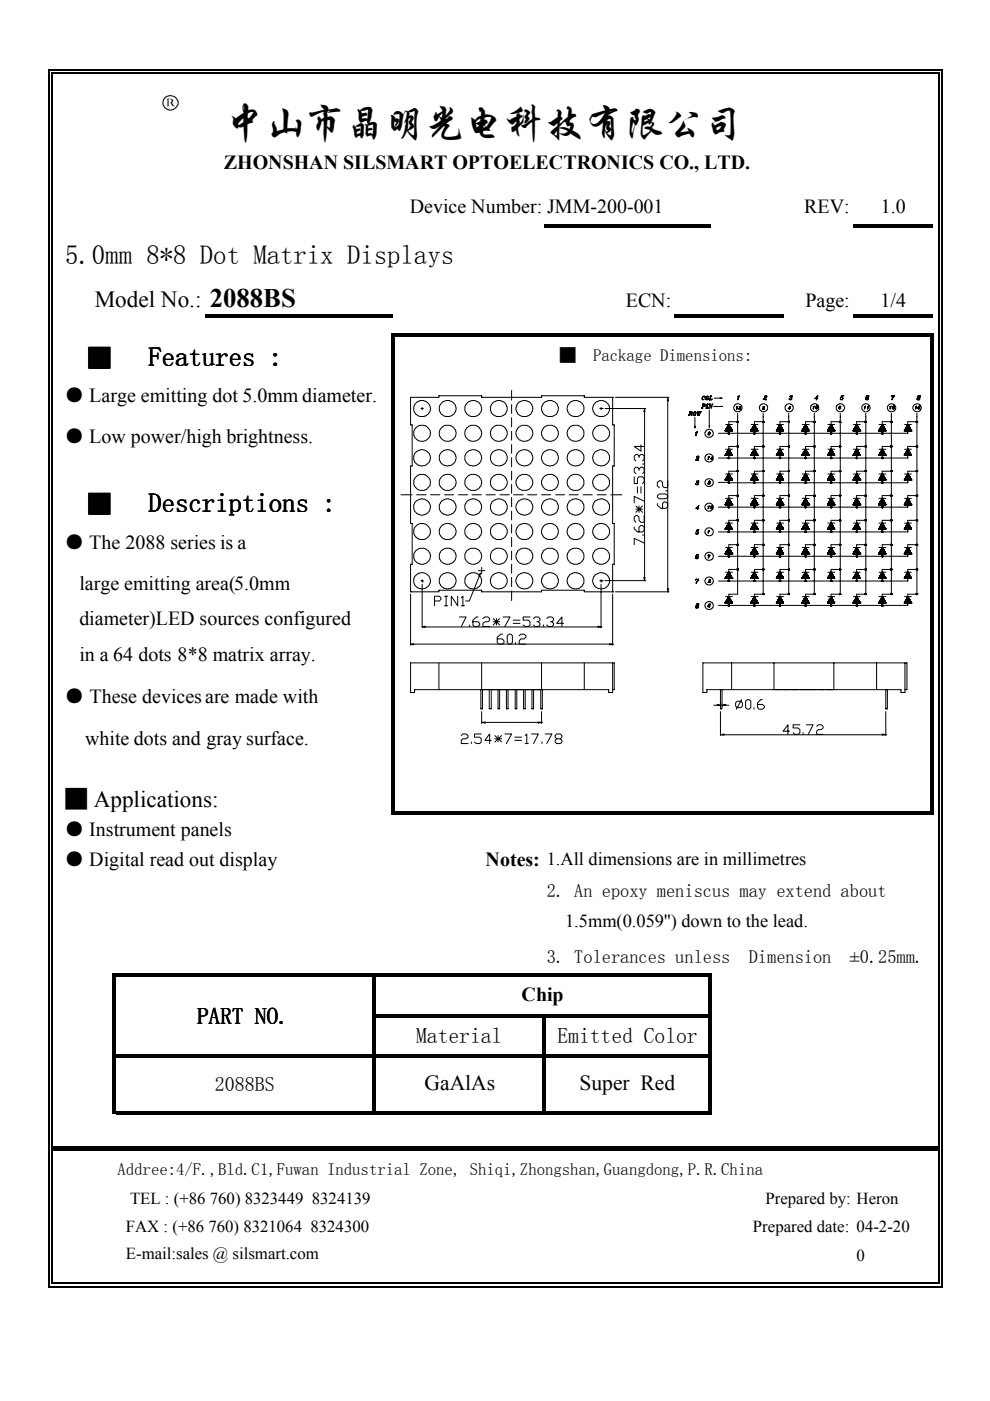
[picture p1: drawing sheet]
<svg xmlns="http://www.w3.org/2000/svg" width="210mm" height="297mm" viewBox="0 0 210 297" stroke-linecap="round" stroke-linejoin="round" font-family="sans-serif">
<defs><g id="words">
<text font-size="8.5" x="47.7" y="28.5">中山市晶明光电科技有限公司</text>
<g font-size="5.7">
<text x="13.8" y="55.9">5.0mm 8*8 Dot Matrix Displays</text>
<text x="44.5" y="65.1">2088BS</text>
<text x="31.5" y="77.6">Features :</text>
<text x="31.5" y="108.5">Descriptions :</text>
</g>
<g font-size="4.9">
<text x="20.1" y="65.1">Model No.:</text>
<text x="18.7" y="77.6">█</text>
<text x="18.7" y="108.5">█</text>
<text x="13.7" y="171">█ Applications:</text>
<text x="41.8" y="217.1">PART NO.</text>
</g>
<g font-size="4.6">
<text x="88.2" y="221.2">Material</text>
<text x="118.2" y="221.2">Emitted Color</text>
<text x="90" y="231.1">GaAlAs</text>
<text x="122.9" y="231.1">Super Red</text>
</g>
<g font-size="4.2">
<text x="47.5" y="35.7">ZHONSHAN SILSMART OPTOELECTRONICS CO., LTD.</text>
<text x="86.9" y="45.2">Device Number: JMM-200-001</text>
<text x="170.5" y="45.2">REV:</text>
<text x="186.8" y="45.2">1.0</text>
<text x="132.7" y="65.1">ECN:</text>
<text x="170.8" y="65.1">Page:</text>
<text x="186.7" y="65.1">1/4</text>
<text x="13.6" y="85.3">● Large emitting dot 5.0mm diameter.</text>
<text x="13.6" y="93.9">● Low power/high brightness.</text>
<text x="13.6" y="116.3">● The 2088 series is a</text>
<text x="16.8" y="125.1">large emitting area(5.0mm</text>
<text x="16.8" y="132.6">diameter)LED sources configured</text>
<text x="16.8" y="140.1">in a 64 dots 8*8 matrix array.</text>
<text x="13.6" y="149.1">● These devices are made with</text>
<text x="18" y="157.9">white dots and gray surface.</text>
<text x="13.6" y="177.2">● Instrument panels</text>
<text x="13.6" y="183.6">● Digital read out display</text>
<text x="103" y="183.6">Notes: 1.All dimensions are in millimetres</text>
<text x="110.6" y="212.2">Chip</text>
<text x="45.6" y="231.4">2088BS</text>
</g>
<g font-size="3.9">
<text x="115.9" y="190.2">2. An epoxy meniscus may extend about</text>
<text x="119.8" y="196.6">1.5mm(0.059'') down to the lead.</text>
<text x="115.9" y="204.2">3. Tolerances unless</text>
<text x="158.8" y="204.2">Dimension</text>
<text x="180.2" y="204.2">±0.25mm.</text>
</g>
<g font-size="3.6">
<text x="118.6" y="76.5">█</text>
<text x="125.7" y="76.5">Package Dimensions:</text>
<text x="24.9" y="249.1">Addree:4/F.,Bld.C1,Fuwan Industrial Zone, Shiqi,Zhongshan,Guangdong,P.R.China</text>
<text x="27.6" y="255.2">TEL : (+86 760) 8323449 8324139</text>
<text x="162.3" y="255.2">Prepared by: Heron</text>
<text x="26.7" y="261.3">FAX : (+86 760) 8321064 8324300</text>
<text x="159.7" y="261.3">Prepared date: 04-2-20</text>
<text x="26.7" y="266.9">E-mail:sales @ silsmart.com</text>
<text x="181.6" y="267.4">0</text>
</g>
</g></defs>
<g fill="#000">
<path d="M10.3 14.6h1v.4h-1zM10.3 14.6h.3v1.1h-.3zM10.9 15.3h.4v.4h-.4zM199 15.3h.3v.4h-.3zM199 14.6h1v.4h-1zM199.7 14.6h.3v1.1h-.3zM115.2 47.6h35.4v.7h-35.4zM180.9 47.6h16.8v.7h-16.8zM43.5 66.6h39.8v.7h-39.8zM82.9 70.7h.7v102h-.7zM83.6 70.7h114.4v.7h-114.4zM143.1 66.6h23.1v.7h-23.1z"/>
<path d="M180.9 66.6h16.8v.7h-16.8zM197.3 71.4h.7v101.3h-.7zM83.6 172h114.4v.7h-114.4zM23.9 206.3h.7v29.9h-.7zM24.6 206.3h126.3v.7h-126.3zM78.9 207h.7v29.2h-.7zM79.6 215h71.3v.6h-71.3zM114.9 215.6h.7v20.6h-.7zM150.2 207h.7v29.2h-.7zM24.6 223.6h126.3v.7h-126.3zM24.6 235.5h126.3v.7h-126.3zM11.3 243h187.7v1h-187.7z"/>
<path d="M10.3 272.6h1v.4h-1zM10.3 271.9h.3v1.1h-.3zM10.9 271.9h.4v.4h-.4zM199 271.9h.3v.4h-.3zM199 272.6h1v.4h-1zM199.7 271.9h.3v1.1h-.3z"/>
</g>
<path d="M10.4 15.7v256.2M11.1 15.7v256.2M11.3 14.8h187.7M11.3 15.5h187.7M199.2 15.7v256.2M199.8 15.7v256.2M11.3 272.1h187.7M11.3 272.8h187.7" fill="none" stroke="#000" stroke-width=".34"/>
<path d="M35.3 20.9l1.3 .2 .2 .2-.4 .5 .7 .7h-.5l-.5-.7h-.4v.6l.3 .1h-.7l.2-.1v-1.4zM35.7 21.1v.6l.5 .1 .2-.5-.1-.2z" fill-rule="evenodd" fill="#1f1a17"/>
<path d="M35.2 20.5a1.7 1.7 0 0 1 2.6 1.6 1.61 1.61 0 0 1-2.5 1.1 1.61 1.61 0 0 1-.1-2.7z" fill="none" stroke="#1f1a17" stroke-width=".25"/>
<path d="M84.1 81.9h111.8v77.1h-111.8z" fill="#fff"/>
<g fill="none" stroke="#000" stroke-width=".21">
<path d="M87.9 96.2l.5-.5a1.77 1.77 0 0 1 2.1 0l.5 .6a1.53 1.53 0 0 1 0 1.7 2.06 2.06 0 0 1-1.7 .8l-.6-.2-.8-.6-.2-.5v-.9zM88.2 90.7l.8-.5h.9l.4 .1a1.74 1.74 0 0 1 1 1.6l-.3 .8-.8 .8h-1.4l-.9-.8-.2-.4v-.9zM89.3 86.6h.5M89.5 86.4v.5M93.4 96.1a2.31 2.31 0 0 1 1.7-.8l1.1 .5a2.21 2.21 0 0 1 .4 1.8 1.85 1.85 0 0 1-1.6 1.1 1.85 1.85 0 0 1-1.7-.9l-.2-.3v-.9zM93.4 85.7l.5-.5 .7-.3h.7l.9 .5a2.04 2.04 0 0 1 .4 1.8l-.4 .7-.6 .3-1.2 .1-.4-.2-.5-.4-.4-.7v-.8zM98.8 96.1a2.32 2.32 0 0 1 1.8-.8 1.75 1.75 0 0 1 1.3 2.5 1.75 1.75 0 0 1-2.7 .6l-.6-.9v-.9zM98.8 85.7l.7-.6 1.2-.2a1.72 1.72 0 0 1 1.4 1.7 1.72 1.72 0 0 1-1.3 1.7h-1l-.9-.6-.3-.7v-.8zM99 90.7l.8-.5 1.1 .1a1.7 1.7 0 0 1 1.2 1.7 1.7 1.7 0 0 1-1.4 1.6l-1-.1-1-1-.1-1.1zM104.2 96.1l.5-.4 .8-.4 .9 .1 .8 .6a1.78 1.78 0 0 1-.2 2.4 1.78 1.78 0 0 1-2.4 0 1.54 1.54 0 0 1-.5-1.8zM104.2 85.7l.5-.5 .7-.3 1 .1 .8 .6a1.76 1.76 0 0 1-1 2.7h-.9l-.3-.2a1.39 1.39 0 0 1-1-1.1v-.7zM104.4 90.7l.9-.5h.9a1.76 1.76 0 0 1 1 2.7 2 2 0 0 1-2.2 .5 1.79 1.79 0 0 1-1-1.9z"/>
<path d="M108.5 82.8v2M108.5 85.8v1.8M108.5 88.6v1.9M108.5 91.4v1.9M108.5 94.2v1.9M108.5 97v2M108.5 99.9v1.9M109.7 96l.4-.3 .8-.4 .9 .1 .8 .6a1.78 1.78 0 0 1-.8 2.6 1.78 1.78 0 0 1-2.4-1.2v-.6zM109.8 90.7l1-.5h.8l.5 .1 .4 .4a1.56 1.56 0 0 1 .1 2.2l-.7 .6a2.18 2.18 0 0 1-2.2-.6l-.3-.7v-.7zM115.2 96l.8-.6 .9-.1 .8 .4 .4 .4 .1 .3a1.57 1.57 0 0 1-.1 1.6 1.85 1.85 0 0 1-2.3 .6 1.06 1.06 0 0 1-.8-.9l-.2-.3v-.6zM115.2 90.7l1-.5h.9l.8 .5a1.81 1.81 0 0 1 .2 2.1l-.8 .7a2.18 2.18 0 0 1-2.1-.6l-.4-.7v-.7zM115.6 85.2l.7-.3h.6l.7 .3 .5 .5a1.83 1.83 0 0 1-1 2.6h-.9l-.4-.2a1.39 1.39 0 0 1-1-1.1l.2-1.1z"/>
<path d="M120.7 90.7l.9-.5 1 .1a1.7 1.7 0 0 1 .9 2.4l-.8 .8a2.19 2.19 0 0 1-2-.5 1.52 1.52 0 0 1 0-2.2zM126.1 95.9a1.86 1.86 0 0 1 2.4-.2 1.66 1.66 0 0 1 .6 1.9v.1a1.78 1.78 0 0 1-2.8 .7 1.79 1.79 0 0 1-.2-2.5zM126.1 90.7l.9-.5 1 .1a1.7 1.7 0 0 1 1 2.4l-.9 .8-1 .1a1.78 1.78 0 0 1-1-2.9zM127.2 86.6h.5M127.4 86.4v.5M127.7 86.6h.1M128.3 86.6h8.6M129.9 84.2h.1M129.9 84.2h-6v-.3h-9.1v.3h-12.7v-.3h-9v.3h-6v5.9h.3v8.7h-.3v12.2h.3v8.6h-.3v5.9M129.9 84.2v5.9h.3v8.7h-.3v12.2h.3v8.6h-.3v5.9M130.5 84.2h11.3M135.5 99.7v-.3l-.4-.3h-.3l-.3 .3v.7l.3 .3"/>
<path d="M135.5 99.4l.4-.3h.3l.4 .3v.7l-.4 .3M135.5 97v-.3l-.4-.3h-.3l-.3 .3v.7l.3 .3M135.5 96.7l.4-.3h.3l.4 .3v.7l-.4 .3M135.9 94.3v1.4l-1.4-1h2.1M136.2 98.4h.4M136.7 86.6l.1 .7h-.3zM136.7 87.3v35.1M141.6 84.3l.1 .7h-.2zM141.6 85v39.8M146.3 87.4l-.1-.1 .5 .1v.2l-.5 .1M146.3 87.4l.1-.1-.3 .8h.1h-.2M146.4 87.7l.3 .3v.1l-.2-.4"/>
<path d="M146.5 87.3l-.2 .1M146.6 87.3v.4M146.6 88l.1 .1M146.7 87.4v.2M147.2 87.4l.1-.1a.38 .38 0 0 1 .2 .5 .38 .38 0 0 1-.5 .2zM147.2 87.5l-.2 .3 .1 .2M147.3 90.3v.5zM147.3 87.3l-.2 .3 .1 .5M147.3 88.5v2M147.4 87.3l.1 .3-.3 .5M147.5 97.5h.6M147.5 87.4l-.1 .6"/>
<path d="M147.6 91.7l-.1 .1 .3-.3-.3 .9zM147.8 96.9h-.1l.2-.2 .3 .1v.2l-.7 .6M147.8 91.5l-.3 .9M147.8 87.3h.4M147.9 87.3l.1 .1M148 96.7l.1 .3-.4 .4M148 87.3l-.1 .8 .1-.1M148 87.4l-.1 .6M148.1 96.8l.1 .1-.3 .3M148.1 87.3l-.1 .7 .3-.7M148.1 87.3l-.1 .2M148.1 87.3l-.1 .1"/>
<path d="M148.3 87.3l-.1 .8 .2-.7M148.3 87.3v.7l.3-.6M148.4 87.3h.3h-.2M148.9 86.4l.1 .1h-.2zM148.9 85.7h.6l.1 .2-.1 .2h-.5M149 84.1l-.1 .4v.2M149 85.7l.1 .1M149.1 85.7l-.2 .7M149.1 85.8l.1-.1-.3 .7M149.2 84l-.3 .3 .1 .5M149.3 85.7l-.2 .1M149.4 84.1l.1-.1v.2l-.2-.2-.3 .1-.1 .6 .3 .1 .2-.2"/>
<path d="M149.5 85.7v.2l-.1 .2M149.5 85.8v.3M149.6 84.3l.4-.3 .2 .1v.3l-.2 .4-.4-.1zM149.6 86.5h.4h-.3M149.8 91.2a.83 .83 0 0 1 1 0 .82 .82 0 0 1 .4 .8 .82 .82 0 0 1-.6 .7 1.13 1.13 0 0 1-1.1-.4v-.6zM149.8 84.2l-.2 .3 .1 .2M149.9 85.7h.3M150 84l-.3 .3 .1 .5M150 85.7l-.2 .8 .2-.8-.1 .7M150 85.7h.1M150 85.7v.1M150 84l.1 .4-.2 .4"/>
<path d="M150.1 84.1l.1 .2-.2 .4M150.2 91.7v.2M150.3 84.8h.6l.1-.2-.3 .2M150.4 90.3v.3zM150.4 91.6l-.2 .2 .1 .1M150.4 96.8l-.3 .7 .3-.7-.3 .1h.2l-.2 .6M150.4 86.5h-.2h.3M150.4 87v3.3M150.5 91.9h-.4l.2-.3 .3 .1v.2l-.2 .3-.3-.1M150.5 91.7l.1 .2-.2 .2M150.5 91.6v.4l-.2 .2M150.5 84.7l-.1 .1h.2"/>
<path d="M150.6 85.8l-.1-.1h.1l.3 .7 .2-.6M150.6 85.7l.2 .7M150.6 84.7v.1M150.6 84.1l-.1 .7 .2-.8-.1 .8M150.8 84h-.2h.3M150.9 86.4l-.1 .1-.2-.8-.3 .7M150.9 84.7l-.1 .1M151 96.9l-.1 .6M151 85.7h.1zM151.1 96.8l-.2 .7 .2-.7-.5 .5h.5M151.3 86.2h1.5M151.4 84.4h1.3"/>
<path d="M152.7 84.3l.3 .1-.3 .1zM152.8 86.1l.4 .1zM152.9 84.4h.1M153.9 95.2h1.4M153.9 90h1.4M154.3 91.4l.7-.6-.6 .6M154.4 97l.1 .1zM154.4 97.1h.1zM154.4 97.2l.1-.1zM154.4 91.8l.1 .1zM154.4 91.9h.1zM154.4 91.9h.1l-.1 .1z"/>
<path d="M154.4 96.5l.6-.5-.5 .5M154.4 96.9l.1 .2zM154.4 96.9l.1 .2-.1-.1zM154.4 91.8l.1-.1v.2zM154.4 91.4l.6-.6-.5 .6M154.5 97.1l.2-.1zM154.5 96.9v.2zM154.5 97.1v.2zM154.5 97.1l.1 .1zM154.5 97.1l.2 .1zM154.5 97.1h.2zM154.5 91.9h.2z"/>
<path d="M154.5 91.9l.2-.1zM154.5 91.7v.2zM154.5 91.9l-.1 .1zM154.5 91.9v.1zM154.5 91.9l.1 .1zM154.5 95.2h.1M154.5 95.2l-.7 1.3h1.5M154.5 90h.1M154.5 90l-.7 1.4h1.5M154.5 90v.1M154.5 91.4v.5h-2.2M154.5 96.5v.6"/>
<path d="M154.5 95.2l-.1 .1M154.5 95.2l-.1 .2M154.5 95.3l-.1 .1M154.5 95.3l-.2 .3M154.5 95.3l-.1 .3M154.5 95.3l-.2 .4 .3-.4M154.5 95.2l.8 1.3M154.5 90.1l-.2 .2M154.5 90.1l-.1 .1M154.5 90.1l-.1 .2M154.5 90.2l-.2 .2 .3-.2M154.5 90l.8 1.4"/>
<path d="M154.6 97l-.1 .1zM154.6 96.9l-.1 .2zM154.6 91.8l-.1 .1zM154.6 95.4l-.4 .4M154.6 95.4l-.6 .7M154.6 95.4l-.5 .4M154.6 95.4l-.5 .6M154.6 90.2l-.5 .5 .5-.4M154.6 90.2l-.4 .3M154.6 90.2l-.4 .5M154.6 90.3l-.6 .5M154.6 90.3l-.6 .6"/>
<path d="M154.7 95.5l-.8 .7M154.7 95.5l-.8 .8M154.7 95.6l-.8 .8M154.7 95.6l-.9 .9M154.7 95.6l-.9 .8M154.7 95.7l-.9 .8M154.7 90.3l-.8 .6M154.7 90.3l-.8 .7M154.7 90.3l-.9 1 1-.9-.9 1M154.7 90.3l-.8 .8M154.8 95.7l-1 .8M154.8 95.7l-.9 .8"/>
<path d="M154.8 95.7l-.8 .8M154.8 96.5l.3-.2-.1 .2M154.8 90.6l-.8 .8 .9-.7M154.9 95.8l-.9 .7M154.9 95.8l-.8 .7M154.9 95.8l-.7 .7 .8-.6M154.9 90.7l-.7 .7M154.9 90.7l-.6 .7M154.9 90.8l-.6 .6M155 96.3l-.4 .2 .4-.4-.5 .4M155 90.8l-.5 .6M155 90.9l-.5 .5"/>
<path d="M155 90.9l-.4 .5M155 90.9l-.3 .5 .3-.4M155.1 91.4h.2M155.1 91l-.3 .4 .3-.3M155.1 91.1l-.2 .3M155.1 91.1l-.1 .3 .1-.2M155.2 96.4l-.2 .1h.3M155.2 91.2l-.2 .2M156.1 86.4l.3-.2-.2 .6 .1-.5zM156.2 99.8l.2 .1zM156.2 99.9h.2zM156.2 94.7h.2z"/>
<path d="M156.2 89.4l.2 .1zM156.2 89.5h.2zM156.3 99.7l.1 .2zM156.3 99.8l.1 .1zM156.3 99.9h.1M156.3 100l.1-.1zM156.3 94.5l.1 .2zM156.3 94.6l.1 .1zM156.3 94.6l.1 .1h-.2zM156.3 94.7h.1zM156.3 89.3l.1 .2zM156.3 89.5h.1"/>
<path d="M156.3 89.6l.1-.1zM156.4 99.9l.2-.1zM156.4 99.7v.2zM156.4 100h.1M156.4 99.9l.1 .1zM156.4 99.9l.2 .1zM156.4 99.9h.2zM156.4 94.7h.2zM156.4 94.7l.2-.1zM156.4 94.5v.2zM156.4 94.7l-.1 .1zM156.4 94.7v.1z"/>
<path d="M156.4 94.7l.1 .1zM156.4 89.5l.2-.1zM156.4 89.5l.2-.2zM156.4 89.3v.2zM156.4 89.6h.1M156.4 89.5l.1 .1zM156.4 89.5l.2 .1zM156.4 89.5h.2zM156.4 86.2l-.3 .6M156.4 89.4h-1.9v.6M156.4 94.7h-1.9v.5M156.4 99.9h-1.9v.5"/>
<path d="M156.4 87.6v38.4h-1.9v.6M156.5 99.7l.1 .1-.2 .1zM156.5 99.7l-.1 .2zM156.5 94.6l-.1 .1zM156.5 94.5l-.1 .2zM156.5 89.3l-.1 .2zM156.7 86.3l.4-.1-.2 .2M156.7 83.9l-.2 .9 .2-.9-.3 .3 .2-.1-.1 .7M156.9 86.4l.2 .1-.1 .3h-.4v-.2M156.9 86.4v.4M157 86.2v.2h-.2M157 86.5v.2"/>
<path d="M157.1 86.2l-.1 .2M159.3 95.2h1.4M159.3 90h1.4M159.4 90.9l.7-.6-.7 .6M159.5 96.5l.8-.7-.7 .7 .8-.6-.5 .6M159.7 95.6l.3-.3-.3 .4M159.8 97l.1 .1zM159.8 97.1h.1zM159.8 97.2l.1-.1zM159.8 91.8l.1 .1zM159.8 91.9h.1zM159.9 96.9v.2z"/>
<path d="M159.9 97.2v-.1zM159.9 91.8v.1zM159.9 91.4l.6-.6-.6 .6M159.9 97.1l.2-.1zM159.9 97.1v.2zM159.9 97.1l.1 .1zM159.9 97.1l.2 .1zM159.9 97.1h.2zM159.9 91.9h.2zM159.9 91.9l.2-.1zM159.9 91.7v.2zM159.9 91.9v.1z"/>
<path d="M159.9 91.9l.1 .1zM159.9 95.2h.1M159.9 95.2l-.7 1.3h1.5M159.9 90h.1M159.9 90l-.7 1.4h1.5M159.9 90v.1M159.9 95.2v.1M159.9 95.3l-.1 .2M159.9 90.1l-.1 .2M159.9 91.4v.5M159.9 95.2v.2M159.9 95.3l-.1 .1"/>
<path d="M159.9 95.3l-.1 .3M159.9 95.2l.8 1.3M159.9 90l.8 1.4M160 97l-.1 .1zM160 96.9l-.1 .2zM160 91.8l-.1 .1zM160 95.4l-.5 .5M160 90.2l-.6 .6M160 95.4l-.4 .4M160 95.4l-.5 .4M160 95.4l-.5 .6M160 90.2l-.3 .2"/>
<path d="M160 90.2l-.4 .3M160 90.2l-.4 .5M160.1 95.5l-.7 .5M160.1 95.5l-.7 .8M160.1 95.6l-.9 .9M160.1 90.3l-.9 1.1 1-.9M160.1 95.5l-.7 .7M160.1 95.6l-.8 .8M160.1 95.6l-.9 .8M160.1 95.7l-.9 .8M160.1 90.3l-.7 .7M160.1 90.3l-.8 .8"/>
<path d="M160.2 95.7l-.8 .8 .9-.7M160.2 96.5l.3-.2-.2 .2 .2-.1-.1 .1 .2-.1-.1 .1h.2M160.2 90.5l-.8 .9M160.2 90.6l-.8 .8M160.2 95.7l-1 .8M160.2 95.7l-.9 .8M160.3 90.7l-.9 .7M160.3 90.7l-.7 .7M160.3 90.7l-.6 .7M160.4 90.7l-.7 .7M160.4 90.8l-.6 .6M160.4 96.1l-.5 .4"/>
<path d="M160.4 90.8l-.7 .6M160.4 90.8l-.5 .6M160.5 96.1l-.5 .4 .5-.2M160.5 90.9l-.5 .5M160.5 90.9l-.4 .5 .4-.4M160.5 96.1l-.6 .4v.6M160.5 96.1l-.6 .4M160.5 90.9l-.6 .5M160.5 91l-.3 .4 .3-.3M160.5 91.1l-.2 .3M160.5 91.1l-.1 .3M160.5 91.2l-.1 .2"/>
<path d="M160.6 91.4h.1M160.6 91.2v.2M160.6 91.2l-.2 .2M160.6 91.2l-.1 .2M160.7 91.3l-.1 .1M161.6 99.8l.2 .1zM161.6 99.9h.2zM161.6 94.7h.2zM161.6 89.4l.2 .1zM161.6 89.5h.2zM161.7 99.7l.1 .2zM161.7 99.8l.1 .1z"/>
<path d="M161.7 99.9h.1M161.7 100l.1-.1zM161.7 94.6l.1 .1zM161.7 94.7h.1zM161.7 94.7h.1v.1zM161.7 89.3l.1 .2zM161.7 89.5h.1M161.7 89.6l.1-.1zM161.8 99.9l.2-.1zM161.8 99.7v.2zM161.8 100h.1M161.8 99.9l.1 .1z"/>
<path d="M161.8 99.9l.2 .1zM161.8 99.9h.2zM161.8 94.7h.2zM161.8 94.7l.2-.1zM161.8 94.5v.2zM161.8 94.7v.1zM161.8 94.7l.1 .1zM161.8 89.5l.2-.1zM161.8 89.5l.2-.2zM161.8 89.3v.2zM161.8 89.6h.1M161.8 89.5l.1 .1z"/>
<path d="M161.8 89.5l.2 .1zM161.8 89.5h.2zM161.8 86.3l-.1 .1 .1-.2 .4 .1-.3 .1M161.8 87.6v38.4h-1.9v.6M161.8 99.9h-1.9v.5M161.8 94.7h-1.9v.5M161.8 89.4h-1.9v.7M161.9 99.7l.1 .1-.2 .1zM161.9 99.7l-.1 .2zM161.9 94.5l-.1 .2zM161.9 89.3l-.1 .2zM161.9 86.4l.2 .1-.1 .3h-.3l-.1-.2"/>
<path d="M161.9 86.4v.4M161.9 84.7h.6M162 86.2l.1 .2h-.3M162 86.5v.2M162.1 86.2v.2M162.2 84.1l-.1 .1 .1-.3h.4v.3l-.8 .6M162.4 83.9l.1 .3-.5 .3M162.5 83.9l.1 .2-.3 .2M162.5 84.6v.2l-.5-.1 .5 .1M164.7 96.4l.8-.8-.9 .9M164.7 95.2h1.4M164.7 90h1.4"/>
<path d="M164.9 91.4l.8-.8-.7 .8M165.2 97l.2 .1zM165.2 97.1h.2zM165.2 97.2l.2-.1zM165.2 91.8l.2 .1zM165.2 91.9h.2zM165.3 96.9l.1 .2zM165.3 97.2l.1-.1zM165.3 91.8l.1 .1zM165.3 91.9h.1zM165.3 90.1h.1M165.4 97.1l.1-.1z"/>
<path d="M165.4 96.9v.2zM165.4 97.1v.2zM165.4 97.1l.1 .1zM165.4 97.1h.1zM165.4 91.9h.1zM165.4 91.9l.1-.1zM165.4 91.7v.2zM165.4 91.9l-.1 .1zM165.4 91.9v.1zM165.4 91.9l.1 .1zM165.4 91.9h.1v.1zM165.4 95.2h.1"/>
<path d="M165.4 95.2l-.8 1.3h1.5M165.4 90h.1M165.4 90l-.8 1.4h1.5M165.4 95.2l-.1 .1M165.4 90.1l-.2 .2M165.4 90.1l-.2 .2 .3-.2M165.4 91.4v.5M165.4 95.2l-.1 .2M165.4 95.2l.7 1.3M165.4 90.1l-.1 .2M165.4 90l.7 1.4M165.5 96.9v.1l-.1 .1z"/>
<path d="M165.5 96.9l-.1 .2zM165.5 91.8l-.1 .1zM165.5 91.7l-.1 .2zM165.5 95.3l-.3 .1M165.5 95.3l-.4 .4M165.5 95.4l-.6 .5M165.5 90.2l-.6 .6 .6-.5-.6 .6M165.5 95.3l-.4 .3M165.5 95.4l-.5 .4M165.5 95.4l-.6 .6M165.5 90.2l-.4 .2M165.5 90.2l-.5 .3"/>
<path d="M165.5 90.2l-.5 .5M165.5 95.5l-.6 .5M165.5 90.3l-.8 .9M165.5 91.4l.5-.4-.4 .4M165.5 95.5l-.7 .8M165.5 95.5l-.7 .7M165.5 90.3l-.7 .7M165.5 90.3l-.8 .8M165.5 90.3l-.8 1M165.6 95.7l-.8 .8 .9-.7M165.6 96.5l.4-.2-.3 .2 .3-.1-.2 .1 .2-.1-.1 .1h.2M165.6 90.5l-.9 .9 .9-1-1 .9"/>
<path d="M165.6 90.5l-.8 .9M165.6 90.6l-.7 .8M165.6 95.6l-1 .9M165.6 95.7l-1 .8M165.6 95.7l-.9 .8M165.6 90.5l-.7 .9M165.7 95.9l-.8 .6M165.7 91.4l.3-.3-.2 .3M165.8 96.1l-.6 .4 .6-.6-.7 .6M165.8 90.8l-.6 .6M165.8 90.8l-.5 .6 .5-.6M165.8 90.7l-.7 .7 .7-.6"/>
<path d="M165.9 90.8l-.5 .6M165.9 90.9l-.4 .5M165.9 91l-.4 .4M165.9 90.9l-.5 .5M166 96.2l-.5 .3 .4-.4-.5 .4v.6M166 91.4h.1M166 91.2v.2M166 91.1l-.2 .3M166 91.2l-.2 .2M166 91.2l-.1 .2M166.1 91.3l-.1 .1M167.1 99.7l.1 .2z"/>
<path d="M167.1 99.8l.1 .1zM167.1 99.9h.1M167.1 100l.1-.1zM167.1 94.6l.1 .1zM167.1 94.7h.1M167.1 94.7h.1zM167.1 94.7h.1v.1zM167.1 89.3l.1 .2zM167.1 89.4l.1 .1zM167.1 89.5h.1M167.2 99.9l.2-.1zM167.2 99.7v.2z"/>
<path d="M167.2 100h.1M167.2 99.9l.1 .1zM167.2 99.9l.2 .1zM167.2 99.9h.2zM167.2 94.7h.2zM167.2 94.7l.2-.1zM167.2 94.5v.2zM167.2 94.7v.1zM167.2 94.7l.1 .1zM167.2 94.7h.2l-.1 .1zM167.2 89.5l.2-.1zM167.2 89.5l.2-.2z"/>
<path d="M167.2 89.3v.2zM167.2 89.5l-.1 .1zM167.2 89.6h.1M167.2 89.5l.1 .1zM167.2 89.5l.2 .1zM167.2 89.5h.2zM167.2 87.6v38.4h-1.8v.6M167.2 99.9h-1.8v.5M167.2 94.7h-1.8v.5M167.2 89.4h-1.8v.7M167.3 99.7l-.1 .2zM167.3 94.5l.1 .1-.2 .1z"/>
<path d="M167.3 94.5l-.1 .2zM167.3 89.3l-.1 .2zM167.4 99.7l-.2 .2zM167.5 86.3l-.1 .5 .2-.6-.5 .4h.5M167.5 84.1l.1 .1v-.3l.4 .1-.1 .2-.2 .1M167.6 86.2l-.3 .6M167.7 84.3l.2 .2-.2 .3h-.3v-.3l-.1 .1M167.7 84.3l.1 .1-.1 .4M167.8 83.9l.1 .2-.3 .2M167.8 84.4v.3M167.9 83.9l-.1 .3M170.1 95.2h1.4"/>
<path d="M170.1 90h1.4M170.3 91.4l.8-.8-.7 .8M170.6 97l.2 .1zM170.6 97.1h.2zM170.6 91.9h.2zM170.7 96.9l.1 .2zM170.7 97l.1 .1zM170.7 97.2l.1-.1zM170.7 91.8l.1 .1zM170.7 91.8l.1 .1h-.2zM170.7 91.9h.1zM170.7 90.1h.1"/>
<path d="M170.7 91.4l.6-.6-.5 .6M170.8 97.1l.2-.1zM170.8 96.9v.2zM170.8 97.1v.2zM170.8 97.1l.1 .1zM170.8 97.1l.2 .1zM170.8 97.1h.2zM170.8 91.9h.2zM170.8 91.9l.2-.1zM170.8 91.7v.2zM170.8 91.9l-.1 .1zM170.8 91.9v.1z"/>
<path d="M170.8 91.9l.1 .1zM170.8 91.9h.2l-.1 .1zM170.8 95.2h.1M170.8 95.2l-.8 1.3h1.5M170.8 90h.1M170.8 90.1h.1M170.8 90l-.8 1.4h1.5M170.8 90.1l-.2 .2M170.8 95.2l-.1 .1M170.8 91.4v.5M170.8 95.2l-.1 .2M170.8 95.2l.7 1.3"/>
<path d="M170.8 90.1l-.1 .2M170.8 90l.7 1.4M170.9 96.9l.1 .1-.2 .1zM170.9 96.9l-.1 .2zM170.9 91.8l-.1 .1zM170.9 91.7l-.1 .2zM170.9 95.3l-.4 .4M170.9 90.1l-.3 .2M170.9 95.4l-.5 .5M170.9 90.2l-.5 .4M170.9 95.3l-.4 .3M170.9 95.4l-.5 .4"/>
<path d="M170.9 95.4l-.5 .6M170.9 90.2l-.4 .2M170.9 90.2l-.5 .3M170.9 90.2l-.5 .5M171 95.4l-.6 .6M171 95.5l-.8 .8M171 95.6l-1 .9M171 90.3l-.6 .4M171 90.3l-.7 .6M171 90.3l-.9 .9M171 90.3l-1 1 1-.9M171 95.5l-.6 .5"/>
<path d="M171 95.5l-.7 .5M171 95.5l-.7 .6M171 95.5l-.8 .7M171 95.6l-.9 .8M171 95.6l-.9 .9 .9-.8M171 90.3l-.7 .5M171 90.3l-.8 .7M171 90.3l-.9 .8M171 95.7l-.8 .8 .8-.7-.7 .7 .8-.7-.7 .7 .7-.6M171 90.4l-.9 1 .9-.9M171 90.5l-.8 .9M171 95.7l-1 .8"/>
<path d="M171 90.4l-1 1M171 90.5l-.7 .9M171.1 90.5l-.8 .9M171.1 90.7l-.7 .7M171.2 90.7l-.7 .7 .7-.6M171.2 90.8l-.6 .6M171.2 90.8l-.5 .6M171.3 96l-.7 .5 .6-.6-.7 .6M171.3 90.9l-.4 .5M171.3 90.9l-.5 .5M171.3 90.9l-.3 .5 .4-.4M171.4 91l-.4 .4"/>
<path d="M171.4 96.4l-.2 .1M171.4 91l-.2 .4M171.5 91.4h.1M171.5 91.2v.2M171.5 91.1l-.3 .3M171.5 91.2l-.3 .2M171.5 91.2l-.2 .2M171.5 96.5h-.2l.2-.1-.4 .1 .3-.2-.4 .2 .4-.3-.5 .3 .4-.4-.5 .4v.6M171.5 91.3v.1M172.5 86.2l-.1 .1 .2-.2-.2 .6zM172.6 99.7v.2zM172.6 99.8v.1z"/>
<path d="M172.6 99.9h.1M172.6 100v-.1zM172.6 94.6v.1zM172.6 94.7h.1M172.6 94.7v.1zM172.6 89.3v.2zM172.6 89.4v.1zM172.6 89.5h.1M172.6 89.6v-.1zM172.6 99.7l.1 .2zM172.6 100h.1M172.6 99.9l.1 .1z"/>
<path d="M172.6 94.5l.1 .2zM172.6 94.5v.2zM172.6 94.7l.1 .1zM172.6 89.3l.1 .2zM172.6 89.6h.1M172.6 89.5l.1 .1zM172.6 86.1l-.2 .6M172.6 87.6v38.4h-1.8v.6M172.6 94.7h-1.8v.6l-.2 .2 .3-.2M172.6 99.9h-1.8v.5M172.6 89.4h-1.8v.7M172.7 99.9l.1-.1z"/>
<path d="M172.7 99.7v.2zM172.7 100h.1M172.7 99.9l.1 .1zM172.8 99.9h.1M172.8 94.7h.1M172.7 94.7l.1-.1zM172.7 94.5v.2zM172.7 94.7v.1zM172.7 94.7h.1zM172.7 89.5l.1-.1zM172.7 89.3v.2zM172.7 89.6h.1"/>
<path d="M172.7 89.5l.1 .1zM172.8 89.5h.1M172.8 99.7l-.1 .2zM172.8 89.3l-.1 .2zM173.1 86.1l.3 .1-.2 .5a.32 .32 0 0 1-.3-.3 .32 .32 0 0 1 .2-.3zM173.1 86.1l-.1 .5M173.2 86.1l-.2 .6 .3-.3-.1-.3M173.2 84.1v.7l.2-.9-.7 .6h.7M173.3 86.1v.4l-.1 .1M173.4 83.9l-.3 .9M175.5 95.2h1.5M175.5 90h1.5"/>
<path d="M175.6 91l.8-.7-.9 .9M175.7 91.4l.8-.8-.7 .8M176 97.1h.2zM176 91.9h.2zM176 90.3l.3-.2-.3 .2M176.1 96.9l.1 .2zM176.1 97l.1 .1zM176.1 97l.1 .1h-.2zM176.1 97.1h.1M176.1 97.2l.1-.1zM176.1 91.8l.1 .1zM176.1 91.9h.1z"/>
<path d="M176.1 90.1h.1M176.1 91.4l.6-.6-.5 .6M176.2 97.1l.2-.1zM176.2 96.9v.2zM176.2 97.2h.1M176.2 97.1v.2zM176.2 97.1l.1 .1zM176.2 97.1l.2 .1zM176.2 97.1h.2zM176.2 91.9h.2zM176.2 91.9l.2-.1zM176.2 91.7v.2z"/>
<path d="M176.2 91.9l-.1 .1zM176.2 91.9v.1zM176.2 91.9l.1 .1zM176.2 91.9h.2l-.1 .1zM176.2 95.2h.1M176.2 95.2l-.8 1.3h1.6M176.2 90h.1M176.2 90.1h.1M176.2 90l-.8 1.4h1.6M176.2 95.2l-.1 .1M176.2 90.1l-.1 .1M176.2 91.4v.5"/>
<path d="M176.2 95.2l-.1 .2M176.2 95.2l.8 1.3M176.2 90.1l-.1 .2M176.2 90l.8 1.4M176.3 96.9l.1 .1-.2 .1zM176.3 96.9l-.1 .2zM176.3 91.8l-.1 .1zM176.3 91.7l-.1 .2zM176.3 90.2l-.4 .5M176.3 95.3l-.3 .4M176.3 95.4l-.5 .6 .6-.5M176.3 90.2l-.4 .4"/>
<path d="M176.3 95.3l-.2 .1M176.3 95.3l-.3 .2M176.3 95.4l-.4 .4M176.3 95.4l-.4 .5M176.3 90.2l-.3 .2M176.4 95.5l-.8 .8M176.4 90.3l-.6 .4M176.4 90.3l-.7 .6M176.4 95.5l-.7 .6M176.4 95.5l-.8 .7M176.4 90.3l-.7 .5M176.5 95.6l-1 .8"/>
<path d="M176.5 95.6l-1 .9 1-.8M176.5 95.7l-.9 .8 .9-.7-.8 .7 .8-.7-.7 .7 .7-.7-.6 .7 .7-.6M176.5 90.3l-1 1 1-.9M176.5 90.5l-.9 .9M176.5 95.6l-1.1 .9 1.1-.8M176.5 90.4l-1.1 .9M176.5 90.4l-1.1 1M176.5 90.4l-1 1 1-.9M176.5 90.5l-.8 .9M176.5 90.7l-.6 .7 .7-.6M176.6 95.9l-.6 .6 .7-.5M176.6 90.8l-.6 .6"/>
<path d="M176.6 90.8l-.5 .6M176.6 95.9l-.6 .6M176.7 90.9l-.4 .5M176.7 90.9l-.5 .5M176.7 90.9l-.3 .5M176.8 90.9l-.4 .5M176.8 91l-.3 .4M176.8 91l-.2 .4M176.8 91l-.4 .4M176.8 91.4l.2-.1-.1 .1M176.9 96.5h.1M176.9 91.1l-.3 .3"/>
<path d="M176.9 91.2l-.3 .2M176.9 91.2l-.2 .2M176.9 91.2l-.1 .2M176.9 91.3l-.1 .1M177 91.4h.1M177 96.4l-.4 .1 .2-.1-.3 .1 .3-.2-.3 .2 .3-.3-.4 .3 .3-.3-.4 .3 .4-.4-.5 .4v.6M177.5 85.9l.1-.1a.87 .87 0 0 1 1.2 .1 .85 .85 0 0 1-.4 1.4h-.5l-.6-.5v-.7zM178 99.7l.2 .2zM178 99.8l.2 .1zM178 99.9h.2zM178 100l.2-.1zM178 94.6l.2 .1z"/>
<path d="M178 94.7h.2zM178 94.7h.2l-.1 .1zM178 89.3l.2 .2zM178 89.4l.2 .1zM178 89.5h.2zM178 89.6l.2-.1zM178 86.2l-.2 .2 .1 .2M178.1 99.7l.1 .2zM178.1 100l.1-.1zM178.1 94.5l.1 .2zM178.1 94.5l.1 .2-.2-.1zM178.1 89.3l.1 .2z"/>
<path d="M178.1 89.6l.1-.1zM178.1 86.1l-.2 .3 .1 .3M178.1 86.4v.3M178.2 99.9v-.1zM178.2 99.7v.2zM178.2 100h.1M178.2 99.9v.1zM178.2 99.9h.1M178.2 94.7h.1M178.2 94.5v.2zM178.2 94.7l-.1 .1zM178.2 94.7v.1z"/>
<path d="M178.2 89.5v-.1zM178.2 89.3v.2zM178.2 89.6h.1M178.2 89.5v.1zM178.2 89.5h.1M178.2 87.6v38.4h-2v.6M178.2 99.9h-2v.5M178.2 94.7h-2l-.1 .7M178.2 89.4h-2v.7M178.2 86.4v.2M178.2 99.8v.1zM178.2 94.6v.1z"/>
<path d="M178.2 89.4v.1zM178.2 86.2l-.2-.1-.2 .3v.2l.4 .1v-.3h-.3M178.4 84l.5-.1h-.5l-.2 .3h.5v.3l-.1 .3h-.4v-.3v.1M178.4 83.9h.3M178.5 84.2l.2 .3-.3 .3M178.7 84.3l-.1 .5M180.9 95.2h1.5M180.9 90h1.5M181.3 95.8l.4-.4-.4 .4M181.5 96.9l.1 .2zM181.5 97l.1 .1zM181.5 97.1h.1"/>
<path d="M181.5 97.2l.1-.1zM181.5 91.8l.1 .1zM181.5 91.9h.1M181.5 91.9h.1zM181.6 97.1l.2-.1zM181.6 96.9v.2zM181.6 97.2h.1M181.6 97.1v.2zM181.6 97.1l.1 .1zM181.6 97.1l.2 .1zM181.6 97.1h.2zM181.6 91.9h.2z"/>
<path d="M181.6 91.9l.2-.1zM181.6 91.7v.2zM181.6 91.9l-.1 .1zM181.6 91.9v.1zM181.6 91.9l.1 .1zM181.6 91.9l.2 .1zM181.6 95.2h.1M181.6 95.2l-.7 1.3h1.5M181.6 90h.1M181.6 90.1h.1M181.6 90l-.7 1.4h1.5M181.6 95.2l-.1 .1"/>
<path d="M181.6 90.1l-.1 .1 .2-.1M181.6 96.5v.6M181.6 95.2l.8 1.3M181.6 90l.8 1.4M181.7 96.9l-.1 .2zM181.7 91.8l-.1 .1zM181.7 91.7l-.1 .2zM181.7 95.2l-.2 .2 .2-.1M181.7 95.3l-.3 .4M181.7 90.1l-.2 .2M181.7 90.2l-.4 .4M181.7 90.2l-.4 .5"/>
<path d="M181.7 91.4l.4-.5-.3 .5M181.7 95.3l-.2 .2M181.7 95.3l-.2 .4M181.7 90.2l-.3 .2M181.7 90.2l-.3 .4M181.8 96.9l-.2 .2zM181.8 95.5l-.6 .4M181.8 95.5l-.8 .8M181.8 90.2l-.5 .5M181.8 90.3l-.7 .6M181.8 90.3l-.9 1 1-.9M181.8 95.5l-.7 .6"/>
<path d="M181.8 90.3l-.5 .4M181.8 90.3l-.6 .4M181.8 90.3l-.6 .5M181.8 90.3l-.7 .5M181.8 90.3l-.8 .7M181.8 90.3l-.8 .9M181.9 95.6l-.9 .9M181.9 90.4l-1 1M181.9 90.5l-.9 .9 1-.8M181.9 95.6l-1 .8M181.9 95.6l-1 .9M181.9 95.8l-.9 .7"/>
<path d="M181.9 90.4l-1 .9M182 95.8l-.7 .7M182 90.6l-.8 .8M182 90.7l-.7 .7M182 95.8l-1 .7M182 95.8l-.9 .7M182 90.6l-.7 .8M182 95.9l-.5 .6 .6-.5-.5 .5M182 90.8l-.7 .6M182 90.8l-.5 .6 .6-.6-.5 .6v.5M182 90.8l-.5 .6M182 95.9l-.7 .6"/>
<path d="M182 95.9l-.6 .6M182.2 90.9l-.4 .5M182.2 91l-.3 .4M182.2 91.1l-.2 .3M182.2 91l-.4 .4M182.2 91l-.2 .4M182.3 96.4l-.2 .1h.3M182.3 96.4l-.3 .1 .2-.2-.3 .2 .3-.3-.4 .3 .3-.3-.4 .3 .4-.4-.5 .4M182.3 96.4l-.3 .1M182.3 96.4l-.1 .1M182.3 91.2l-.3 .2M182.3 91.2l-.2 .2"/>
<path d="M182.3 91.2l-.1 .2M182.3 91.3l-.1 .1M182.4 91.4h.1M182.4 91.3v.1M182.4 91.3l-.2 .1M182.4 91.3l-.1 .1M183.4 99.7l.2 .2zM183.4 99.8l.2 .1zM183.4 99.9h.2zM183.4 100l.2-.1zM183.4 94.6l.2 .1zM183.4 94.7h.2z"/>
<path d="M183.4 94.7h.2l-.1 .1zM183.4 89.3l.2 .2zM183.4 89.4l.2 .1zM183.4 89.5h.2zM183.4 89.6l.2-.1zM183.5 99.7l.1 .2zM183.5 100l.1-.1zM183.5 94.5l.1 .2zM183.5 94.5l.1 .2-.2-.1zM183.5 89.3l.1 .2zM183.5 89.6l.1-.1zM183.5 86.1l-.2 .6 .2-.6-.3 .2 .2-.1-.1 .5"/>
<path d="M183.6 99.9l.1-.1zM183.6 99.7v.2zM183.6 100h.1M183.6 99.9l.1 .1zM183.6 99.9h.1zM183.6 94.7h.1zM183.6 94.5v.2zM183.6 94.7l-.1 .1zM183.6 94.7v.1zM183.6 89.5l.1-.1zM183.6 89.3v.2zM183.6 89.6h.1"/>
<path d="M183.6 89.5l.1 .1zM183.6 89.5h.1zM183.6 87.6v38.4h-2v.7M183.6 99.9h-2v.5M183.6 94.7h-2v.6M183.6 89.4h-2v.7M183.7 99.8l-.1 .1zM183.7 99.7l-.1 .2zM183.7 94.6l-.1 .1zM183.7 89.3l-.1 .2zM183.7 84l-.1 .4 .1 .3M184 86.2l-.1 .1 .3-.2-.3 .6z"/>
<path d="M184 84.3v.4M184 83.9h-.2l-.1 .3v.6M184 84.2v.6h-.2M184.2 86.1l-.3 .6M184.2 84.1v-.2h-.4l-.2 .3v.5l.4 .1 .2-.2-.1-.3-.3-.1-.1 .2M186.4 95.2h1.4M186.4 90h1.4M186.8 96.5l.7-.6-.6 .6 .7-.5-.6 .5M187 96.9l.1 .2zM187 96.9v.2zM187 97v.1zM187 97.1h.1"/>
<path d="M187 97.2v-.1zM187 97.2l.1-.1zM187 91.8l.1 .1zM187 91.8v.1zM187 91.9h.1M187 95.3h.1M187 97.2l.1-.1v.2zM187 91.7l.1 .2zM187 91.9v.1zM187 95.2h.1M187 95.2l-.7 1.3h1.5M187 90h.1"/>
<path d="M187 90l-.7 1.4h1.5M187 96.5v.6M187 95.2l.8 1.3M187 90l.8 1.4M187.1 97.1l.1-.1zM187.1 96.9v.2zM187.1 97.1v.2zM187.1 97.2h.1M187.1 97.1l.1 .1zM187.2 97.1h.1M187.2 91.9h.1M187.1 91.9l.1-.1z"/>
<path d="M187.2 91.8h.1M187.1 91.7v.2zM187.1 91.9l-.1 .1zM187.1 91.9v.1zM187.1 91.9l.1 .1zM187.1 91.9h.1zM187.1 95.3l-.3 .4M187.1 95.4l-.4 .4 .5-.4M187.1 90.1l-.2 .2M187.1 90.2l-.4 .4M187.1 95.3l-.2 .2M187.1 95.3l-.2 .4"/>
<path d="M187.1 90.1l-.1 .1M187.1 90.2l-.3 .2M187.1 90.2l-.3 .4M187.1 90.2l-.4 .5M187.2 97l-.1 .1zM187.2 96.9l-.1 .2zM187.2 91.8l-.1 .1zM187.2 95.5l-.7 .8M187.2 95.6l-.7 .8 .8-.8M187.2 90.3l-.7 .6M187.2 90.3l-.7 .8M187.2 90.3l-.5 .4"/>
<path d="M187.2 95.4l-.6 .6 .6-.5M187.2 90.2l-.5 .5M187.2 95.4l-.6 .5M187.2 95.5l-.7 .6M187.2 90.3l-.6 .5M187.2 90.3l-.7 .7M187.2 90.3l-.7 .9M187.3 95.6l-.8 .9M187.3 90.4l-.9 .8M187.3 90.4l-.9 1M187.3 90.5l-.8 .9M187.3 95.6l-.9 .8"/>
<path d="M187.3 95.6l-1 .9M187.3 90.4l-1 1M187.3 90.4l-.8 1M187.4 95.8l-.8 .7 .9-.7M187.4 90.6l-.9 .8M187.4 90.6l-.8 .8M187.4 90.7l-.7 .7M187.4 95.7l-.9 .8M187.4 95.8l-.9 .7M187.4 90.6l-.7 .8M187.5 96.5l.2-.1-.1 .1h.2M187.5 90.8l-.8 .6"/>
<path d="M187.5 90.8l-.6 .6M187.5 90.8l-.5 .6M187.6 96.2l-.6 .3M187.6 90.8l-.6 .6M187.6 90.8l-.6 .6v.5M187.6 90.8l-.5 .6 .5-.5M187.6 90.9l-.4 .5 .4-.4M187.6 96.3l-.2 .2M187.6 91.1l-.2 .3M187.6 91l-.3 .4M187.6 91l-.2 .4M187.7 96.3l-.4 .2 .3-.3-.4 .3"/>
<path d="M187.7 91.1l-.2 .3M187.7 96.4l-.1 .1M187.7 91.1l-.3 .3M187.7 91.1l-.1 .3M187.7 91.3l-.1 .1M187.8 91.4h.1M187.8 91.3v.1M187.8 91.3l-.2 .1M187.8 91.3l-.1 .1M188.8 99.8l.2 .1zM188.8 99.9h.2zM188.8 100l.2-.1z"/>
<path d="M188.8 94.6l.2 .1zM188.8 94.7h.2zM188.8 89.3l.2 .2zM188.8 89.4l.2 .1zM188.8 89.5h.2zM188.8 89.6l.2-.1zM188.9 99.7l.1 .2zM188.9 99.7l.1 .2-.2-.1zM188.9 100l.1-.1zM188.9 94.5l.1 .2zM188.9 94.7h.1zM188.9 89.3l.1 .2z"/>
<path d="M188.9 89.6l.1-.1zM188.9 86.1l-.2 .6 .2-.6-.2 .2 .1-.1-.1 .5M189 99.9l.2-.1zM189 99.7v.2zM189 100h.1M189 99.9l.1 .1zM189 99.9h.2zM189 94.7h.2zM189 94.5v.2zM189 94.7l-.1 .1zM189 94.7v.1zM189 94.7l.1 .1z"/>
<path d="M189 94.7h.1zM189 89.5l.2-.1zM189 89.3v.2zM189 89.6h.1M189 89.5l.1 .1zM189 89.5h.2zM189 89.4h-2l.1 .7M189 87.6v38.4h-2v.6M189 99.9h-2v.5M189 94.7h-2v.6M189.1 99.8l-.1 .1zM189.1 99.7l-.1 .2z"/>
<path d="M189.1 94.6l-.1 .1zM189.1 94.5l-.1 .2zM189.1 89.3l-.1 .2zM189.1 83.9l-.1 .3M189.2 83.9l.3 .1h-.5l.7-.1-.5 .9M189.2 84.4v.4M189.3 86.1h.4h-.3l-.2 .3h.4v.2l-.4 .1v-.2M189.4 86.3v.4M189.5 86.4v.3M189.5 84.2l-.3 .3v.3M191.8 95.2h1.4M191.8 90h1.4"/>
<path d="M192.1 91.4l.8-.7-.7 .7M192.2 96.5l.7-.6-.6 .6 .7-.5-.5 .5M192.3 91.4l.6-.6-.5 .6M192.5 95.2h.1M192.5 95.2l-.8 1.3h1.5M192.5 90h.1M192.5 90l-.8 1.4h1.5M192.5 96.5v.6h-40.2M192.5 95.2l.7 1.3M192.5 90l.7 1.4M192.5 90.2l-.3 .3M192.5 95.2l-.1 .2 .1-.1"/>
<path d="M192.5 95.4l-.3 .4M192.5 95.3l-.3 .4M192.5 90.1l-.2 .2M192.5 95.3l-.2 .2M192.5 95.3l-.2 .4M192.5 90.1l-.1 .1M192.5 90.1l-.1 .2M192.5 90.2l-.3 .2M192.5 90.2l-.3 .4M192.6 90.3l-.5 .3M192.6 90.3l-.6 .6M192.6 96.5l.5-.3-.4 .3 .4-.2-.3 .2 .3-.2-.2 .2 .2-.1-.1 .1h.2"/>
<path d="M192.6 95.4l-.6 .6 .6-.5M192.6 95.5l-.7 .8M192.6 95.4l-.5 .4M192.6 95.4l-.6 .5M192.6 95.5l-.6 .6M192.6 95.5l-.6 .8M192.6 90.3l-.6 .5M192.7 90.3l-.8 .7M192.7 95.6l-.8 .9M192.7 90.3l-.9 1 .9-.9M192.7 90.4l-.9 1M192.7 90.5l-.8 .9"/>
<path d="M192.7 95.6l-.8 .8M192.7 95.6l-.9 .8M192.7 95.6l-1 .9M192.7 90.3l-.9 .9M192.7 90.4l-1 1M192.7 90.4l-.8 1M192.8 95.8l-.8 .7 .9-.7M192.8 90.6l-.9 .8M192.8 90.6l-.8 .8M192.8 95.7l-.9 .8M192.8 95.8l-.9 .7M192.8 95.8l-.8 .7"/>
<path d="M192.8 90.6l-.7 .8M192.9 90.6l-.8 .8M193 90.8l-.6 .6M193 90.8l-.5 .6v.5h-37.9M193 90.9l-.5 .5M193 90.8l-.5 .6M193.1 96.1l-.6 .4M193.1 91l-.6 .4M193.1 91l-.4 .4M193.1 91.1l-.3 .3M193.1 91l-.3 .4M193.1 91.1l-.2 .3"/>
<path d="M193.1 96.4v.1M193.1 91.1v.3M193.2 91.4h.1M193.2 91.3v.1M193.2 91.2l-.1 .2M193.2 91.3l-.1 .1M194.2 99.8l.2 .1zM194.2 99.9h.2zM194.2 100l.2-.1zM194.2 94.6l.2 .1zM194.2 94.7h.2zM194.2 89.3l.2 .2z"/>
<path d="M194.2 89.4l.2 .1zM194.2 89.5h.2zM194.2 89.6l.2-.1zM194.3 99.7l.1 .2zM194.3 99.7l.1 .2-.2-.1zM194.3 100l.1-.1zM194.3 94.5l.1 .2zM194.3 94.7h.1zM194.3 89.3l.1 .2zM194.3 89.6l.1-.1zM194.3 86.1l-.1 .6 .1-.6-.2 .2 .1-.1v.5M194.4 99.9l.2-.1z"/>
<path d="M194.4 99.7v.2zM194.4 100h.1M194.4 99.9l.1 .1zM194.4 99.9h.2zM194.4 94.7h.2zM194.4 94.7l.2-.1zM194.4 94.5v.2zM194.4 94.7l-.1 .1zM194.4 94.7v.1zM194.4 94.7l.1 .1zM194.4 94.7h.1zM194.4 89.5l.2-.1z"/>
<path d="M194.4 89.3v.2zM194.4 89.6h.1M194.4 89.5l.1 .1zM194.4 89.5h.2zM194.4 89.4h-1.9v.7M194.4 87.6v38.4h-1.9v.6M194.4 99.9h-1.9v.5M194.4 94.7h-1.9v.6M194.5 99.8l-.1 .1zM194.5 99.7l-.1 .2zM194.5 94.6l-.1 .1zM194.5 94.5l-.1 .2z"/>
<path d="M194.5 89.3l.1 .1-.2 .1zM194.5 89.3l-.1 .2zM194.7 83.9h.4v.3l-.4 .1-.1-.1zM194.7 84v.3M194.7 83.9h.4M194.7 86.2v.4M194.7 84.3l-.3 .2 .1 .3 .5-.1v-.3l-.2-.1M194.7 84.3l-.2 .1v.4h.4M194.7 84.3l-.2 .2 .1 .3M194.8 83.9l-.1 .2v.2M194.8 84.3l.1 .4-.2 .1M194.8 84.3h.1"/>
<path d="M194.9 86.6v-.2l-.1 .3M194.9 86.1l-.2 .3v.3M194.9 84.4v.3M195 83.9l.1 .3-.3 .1 .2-.1zM195.1 86.2l-.3-.1-.1 .2v.4h.2l.1-.3h-.3M85 104.9h2.4M87.9 111.8l.9-.7 1-.1 .6 .3 .6 .6a1.39 1.39 0 0 1-.3 2l-.8 .5h-.9l-.4-.2-.4-.3-.5-.8v-.8zM87.9 101.4l.6-.6 .5-.2h.9l.5 .2 .6 .7a1.4 1.4 0 0 1 0 1.6l-.6 .7-.5 .2h-.9l-.4-.2-.7-.7-.2-.4v-.8zM88 106.5l.4-.3a1.7 1.7 0 0 1 2.5 .3l.1 .2a1.54 1.54 0 0 1 0 1.7l-.5 .5a1.77 1.77 0 0 1-2.1 0l-.5-.5-.2-.5v-.9zM88.3 104.9h2.1M91.3 104.9h1.9M93.4 106.5l.3-.3a1.77 1.77 0 0 1 2.1-.2 1.77 1.77 0 0 1 .8 1.9l-.1 .4-.6 .6a1.77 1.77 0 0 1-2.1 0l-.7-1v-.9z"/>
<path d="M93.4 101.3l1-.7h.9l.9 .5a2.04 2.04 0 0 1 .4 1.8l-.4 .6-.6 .4-1.2 .1-.4-.2-.6-.6-.3-.5v-.8zM93.7 116.7l.7-.5h.9a1.85 1.85 0 0 1 1.2 2.5l-.4 .5-.8 .4h-.7l-.7-.2-.8-1v-.9zM94.2 104.9h2M97.2 104.9h2M98.8 106.5l.4-.3a1.76 1.76 0 0 1 2.6 .4 1.76 1.76 0 0 1-.9 2.5l-.3 .1a2.32 2.32 0 0 1-1.8-.7l-.2-.6v-.9zM98.9 116.8l.9-.6h1a1.72 1.72 0 0 1 1.3 1.8 1.72 1.72 0 0 1-1.4 1.6l-1.2-.1-.8-.9-.1-1.1zM100.1 104.9h1.9M103.1 104.9h1.9M104.2 111.8l.9-.7a2.18 2.18 0 0 1 2.1 .6 1.76 1.76 0 0 1-1 2.7h-.9l-.3-.2a1.44 1.44 0 0 1-.9-1.1l-.1-.7zM104.5 116.7l.8-.5h.9a1.76 1.76 0 0 1 1 2.8l-.4 .4-.7 .2-1.1-.1a1.79 1.79 0 0 1-1-1.9zM106 104.9h2M108.5 102.7v1.9"/>
<path d="M108.5 105.5v1.9M108.5 108.4v1.8M108.5 111.2v1.8M108.5 114v1.9M108.5 116.8v1.9M108.5 119.6v1.9M108.9 104.9h2M109.7 116.8l1.1-.6h.8a1.76 1.76 0 0 1 1 2.8l-.4 .4-.7 .2h-.7l-.6-.2-.5-.4-.3-.7v-.7zM109.7 111.7a2 2 0 0 1 2.2-.5l.7 .5a1.56 1.56 0 0 1-.1 2.2l-.4 .3-.5 .2h-.8l-.4-.2a1.75 1.75 0 0 1-1-1.2v-.6zM109.7 106.4a1.8 1.8 0 0 1 2.4-.4 1.8 1.8 0 0 1 .7 2.3l-.5 .6-.9 .3-.8-.1-.5-.2-.7-1v-.7zM109.7 101.3l.8-.6 1.1-.1 .6 .2 .4 .5a1.57 1.57 0 0 1 0 2l-.5 .5-.5 .2h-.8l-.6-.3-.5-.4-.3-.7v-.7zM111.9 104.9h1.9"/>
<path d="M114.8 104.9h2M115.2 106.4a1.9 1.9 0 0 1 3.1 .5 1.38 1.38 0 0 1-.2 1.5l-.4 .5-.8 .3h-.6l-.8-.3-.7-1v-.7zM115.2 101.3l.7-.6 1.2-.1 .5 .2 .6 .7a1.6 1.6 0 0 1-.1 1.7l-.6 .6-.4 .2h-.9l-.6-.3-.4-.4-.4-.7v-.7zM115.3 116.7l.9-.5h.9a1.83 1.83 0 0 1 1 2.7l-.5 .5-.7 .2h-.6l-.7-.2-.4-.4-.4-.7v-.7zM115.6 111.3l.7-.3h.6l.7 .3 .5 .5a1.58 1.58 0 0 1-.2 2.1l-.8 .5h-.9l-.4-.2a1.75 1.75 0 0 1-1-1.2l.2-1.1zM117.8 104.9h1.9M120.7 116.8l.9-.6h.9a1.83 1.83 0 0 1 1 2.7l-.5 .5-.6 .2h-.7l-.4-.1a1.62 1.62 0 0 1-.6-2.7zM120.7 111.6a2.19 2.19 0 0 1 2-.5l.8 .7a1.67 1.67 0 0 1-.8 2.5l-1.1 .1a1.75 1.75 0 0 1-.9-2.8zM120.7 104.9h1.9M123.6 104.9h2M126.1 116.8l.9-.6h.9a1.83 1.83 0 0 1 1.1 2.7l-.7 .6-1.2 .1a1.82 1.82 0 0 1-1.3-2.3zM126.1 106.3a2.1 2.1 0 0 1 2.5-.1 1.84 1.84 0 0 1 .4 2.3 2.31 2.31 0 0 1-1.7 .7 1.69 1.69 0 0 1-1.5-2.4z"/>
<path d="M126.6 104.9h1.9M129.5 104.9h2.3M134.5 111.8v.3l.6 .7h1.1l.4-.4v-.6l-.4-.4h-.3l-.4 .4v1M134.5 101.1v1.4h.6v-1.1l.4-.3h.7l.4 .3v.7l-.4 .4M134.8 107.9h1.4M134.8 107.3l1.4 1.3M135.1 103.2v1.4M135.5 107.3v1.3M135.9 103.2v1.4M136.2 113.5h.4M136.2 107.3l-1.4 1.3M136.6 115.1l-2.1-1v1.4"/>
<path d="M136.6 109.3v1.4h-.7l-.4-.4v-.7l-.4-.3h-.3l-.3 .3v.7l.3 .4M136.6 106.3l-2.1-1.1v1.4M139.4 105.1l.4-.4h1.4l.4 .4v.3l-.4 .3h-1.4l-.4-.3zM139.4 106.8v.3l.7 .7h1.1l.4-.4v-.6l-.4-.4h-.4l-.3 .4v1M141.2 104.1h.4M141.6 101.9v1.5h-.8l-.3-.4v-.7l-.4-.4h-.3l-.4 .4v.7l.4 .4M147.7 102.2l.1-.3 .4 .1-.1 .3-.3 .1M147.7 117.7l-.2 .4 .1 .3M147.8 102.4l.3 .1-.2 .3h-.3v-.3l-.1 .1M147.8 102.4h.2l-.2 .4M147.8 112.7l.2 .3-.2 .3M147.8 117.6l-.2 .3 .1 .5"/>
<path d="M147.8 117.9l.1 .5h-.1M147.9 118v.4M148 101.9l.1 .3-.3 .2M148 107.4l-.1 .6 .3-.8-.7 .6h.7M148 112.8l-.1 .4M148 102.4v.3M148.1 101.9l-.1 .4M148.1 112.4h-.3h.4h-.4l-.2 .4h.4l.1 .2-.3 .3-.3-.1v-.2M148.1 117.8v-.2h-.3l-.3 .3v.5h.4l.1-.4-.2-.1-.2 .2M148.2 107.2l-.4 .8M149.6 101.8l.4-.3h.6a.84 .84 0 0 1 .6 .8 .84 .84 0 0 1-.6 .8 1.13 1.13 0 0 1-1.1-.4v-.5zM150.1 117.7v.2"/>
<path d="M150.2 102.1h.4a.22 .22 0 0 1-.2 .3 .22 .22 0 0 1-.2-.3zM150.2 117.7l.3 .1h-.4l.5-.1-.4 .6M150.3 102.1v.2h.2M150.3 102.3l-.2 .3 .5-.1-.2-.2-.3 .3h.4l-.1-.3M150.3 102.3l-.2 .1 .1 .2M150.3 118l-.1 .3M150.3 102h.2M150.4 102l-.1 .3M150.4 102.3v.3M150.4 107.3l-.3 .6 .3-.6-.3 .1h.2l-.2 .5M150.4 112.4l-.3 .6 .3-.6-.3 .2h.2l-.2 .4M150.5 102l.1 .3"/>
<path d="M150.5 102l.1 .2-.2 .1M150.5 117.9l-.3 .4M150.6 107.8h.5M150.7 107.4l.4-.1v.1l-.5 .5M151 107.3l.1 .1-.4 .3M151.1 107.3l-.2 .2M151.1 107.7l-.1 .2-.3-.1 .3 .1M152.3 102.3h2.2M153.8 101.7l1-.9-.9 1 .9-.9-.9 .9 1-.8-.7 .8M153.9 116.1h1.4M153.9 110.9h1.4M153.9 105.7h1.4"/>
<path d="M153.9 100.5h1.4M154.2 100.9l.4-.3-.4 .4M154.4 117.9h.1zM154.4 118l.1-.1zM154.4 112.6l.1 .1zM154.4 112.7h.1zM154.4 112.7l.1 .1zM154.4 112.8h.1zM154.4 112.9l.1-.1zM154.4 107.4l.1 .1zM154.4 107.5h.1zM154.4 107.6l.1-.1z"/>
<path d="M154.4 102.2l.1 .1zM154.4 102.3h.1zM154.4 102.4l.1-.1zM154.4 102.4l.1-.1-.1 .1zM154.4 117.4l.6-.5-.5 .5M154.5 117.9h.2zM154.5 117.8v.1zM154.5 117.9l-.1 .2zM154.5 117.9v.2zM154.5 117.9l.1 .2zM154.5 117.9l.1 .1zM154.5 117.9l.2 .1z"/>
<path d="M154.5 112.7l.2 .1zM154.5 112.7h.2zM154.5 112.7l.1-.1zM154.6 112.6h.1M154.5 112.6h.1M154.5 112.9h.1M154.5 112.8l.1 .1zM154.5 112.8h.2zM154.5 107.5h.2zM154.5 107.5l.2-.1zM154.5 107.5l.1-.1zM154.5 107.4v.1z"/>
<path d="M154.5 107.5l-.1 .2zM154.5 107.5v.2zM154.5 107.5l.1 .2zM154.5 107.5l.1 .1zM154.5 107.5l.2 .1zM154.5 102.3h.2zM154.5 102.3l.1-.1zM154.6 102.2h.1M154.5 102.2h.1M154.5 102.3l-.1 .1zM154.5 102.3v.1zM154.5 102.3l.1 .1z"/>
<path d="M154.5 102.3l.2 .1zM154.5 116.1h.1M154.5 116.1l-.7 1.3h1.5M154.5 110.9h.1M154.5 110.9l-.7 1.3h1.5M154.5 105.7h.1M154.5 105.7l-.7 1.3h1.5M154.5 100.5h.1M154.5 100.5l-.7 1.3h1.5M154.5 101.8v.6h38v-.6l.5-.5-.6 .5M154.5 106.9v.6M154.5 112.2v.6"/>
<path d="M154.5 117.4v.5M154.5 116.1v.1M154.5 116.2l-.2 .2M154.5 116.2h-.1M154.5 116.2l-.1 .2M154.5 116.2l-.2 .3M154.5 116.1l.8 1.3M154.5 110.9l-.1 .2 .1-.1M154.5 110.9l-.1 .2M154.5 111l-.2 .3M154.5 112.2l.5-.4-.3 .4M154.5 110.9l.8 1.3"/>
<path d="M154.5 105.7h-.1M154.5 105.7l-.2 .3M154.5 105.7l-.1 .1M154.5 105.7l-.1 .3M154.5 105.7l-.2 .4 .3-.3M154.5 105.7l.8 1.3M154.5 100.5l-.1 .2M154.5 100.5l-.1 .3M154.5 100.6l-.2 .2M154.5 101.8l.5-.5-.4 .5M154.5 100.5l.8 1.3M154.6 117.9h-.1z"/>
<path d="M154.6 107.4l-.1 .1zM154.6 116.2l-.3 .3M154.6 116.2l-.5 .6 .5-.5M154.6 116.2l-.4 .4M154.6 116.2l-.4 .6M154.6 116.3l-.6 .6M154.6 116.3l-.6 .5M154.6 116.3l-.6 .7M154.6 111.1l-.4 .2M154.6 111.1l-.6 .6M154.6 111.1l-.5 .4M154.6 111.1l-.5 .6"/>
<path d="M154.6 111.2l-.6 .6M154.6 105.8l-.5 .5M154.6 105.8l-.4 .4M154.6 105.9l-.6 .6M154.6 105.9l-.6 .5M154.6 105.9l-.6 .7M154.6 100.7l-.6 .6M154.6 100.7l-.5 .4M154.7 116.3l-.8 .7M154.7 116.4l-.8 .7M154.7 116.4l-.8 .8M154.7 116.4l-.9 1 1-.8"/>
<path d="M154.7 111.2l-.8 .6M154.7 111.2l-.8 .8 .8-.7M154.7 111.2l-.8 .7M154.7 111.3l-.9 .9M154.7 111.3l-.9 .8M154.7 106l-.8 .6M154.7 106l-.8 .8M154.7 106l-.9 .9M154.7 106l-.9 .8M154.7 106.1l-.9 .9 1-.8M154.7 100.8l-.8 .5M154.7 100.8l-.8 .6"/>
<path d="M154.7 100.8l-.8 .8M154.7 100.8l-.8 .7M154.8 116.6l-.9 .8M154.8 116.6l-.8 .8M154.8 116.7l-.8 .7M154.8 111.3l-1 .9M154.8 111.3l-.9 .9M154.8 111.3l-.9 .9 1-.8-.8 .8 .8-.7-.7 .7 .8-.6-.6 .6 .6-.5-.5 .5M154.8 106.2l-.9 .8M154.8 106.2l-.8 .8M154.8 106.3l-.8 .7M154.9 116.8l-.9 .6"/>
<path d="M154.9 116.8l-.7 .6M154.9 116.8l-.6 .6 .7-.6-.6 .6M154.9 106.3l-.9 .7M154.9 106.3l-.8 .7M154.9 106.3l-.6 .7M154.9 101.2l-.6 .6 .7-.5M155 106.3l-.7 .7M155 106.4l-.7 .6M155 106.4l-.6 .6M155 106.4l-.5 .6M155 101.3l-.6 .5M155 101.3l-.5 .5"/>
<path d="M155 107l.2-.2-.1 .2h.2M155 117.4l.2-.1-.1 .1h.2M155 116.9l-.5 .5M155 117l-.5 .4M155 117l-.4 .4M155 117l-.3 .4 .3-.3M155 106.5l-.5 .5M155 106.6l-.5 .4M155 106.6l-.4 .4M155 106.6l-.3 .4 .3-.3M155 101.4l-.3 .4M155.1 117.1l-.3 .3 .3-.2"/>
<path d="M155.1 117.2l-.2 .2M155.1 117.2l-.1 .2 .1-.1M155.1 111.8l-.3 .4 .3-.3-.1 .3M155.1 106.8l-.2 .2 .2-.3-.3 .3M155.1 101.4l-.3 .4 .3-.3M155.1 101.5l-.2 .3M155.1 101.5l-.1 .3 .1-.2M155.2 101.7l.1 .1M155.2 112.1l.1 .1M155.2 112l-.2 .2 .2-.1M155.2 112.1l-.1 .1M155.2 101.6l-.2 .2 .2-.1"/>
<path d="M155.2 101.7l-.1 .1M155.3 117.4h.1M155.3 107h.1M156.2 115.5h.2zM156.2 115.6l.2-.1zM156.2 110.2l.2 .1zM156.2 110.3h.2zM156.2 105.1h.2zM156.2 105.2l.2-.1zM156.3 115.4l.1 .1zM156.3 115.6l.1-.1zM156.3 110.2l.1 .1z"/>
<path d="M156.3 105l.1 .1zM156.3 105l.1 .1h-.2zM156.3 105.2l.1-.1zM156.4 115.5h.2zM156.4 115.5l.2-.1zM156.5 115.4h.1M156.4 115.4h.1M156.4 115.5l-.1 .2zM156.4 115.5v.2zM156.4 115.5l.1 .2zM156.4 115.5l.2 .2zM156.4 115.5l.2 .1z"/>
<path d="M156.4 110.3l.2-.1zM156.4 110.2v.1zM156.4 110.3l-.1 .1zM156.4 110.3v.2zM156.4 110.3l.1 .2zM156.4 110.3l.1 .1zM156.4 110.3l.2 .1zM156.4 110.3h.2zM156.4 105.1h.2zM156.4 105.1l.2-.1zM156.5 105h.1M156.4 105h.1"/>
<path d="M156.4 105.1l-.1 .1zM156.4 105.1v.1zM156.4 105.1l.1 .1zM156.4 105.1l.2 .1h-.1zM156.4 105.1l.2 .1zM156.4 105.1h-1.9v.6M156.4 110.3h-1.9v.5M156.4 115.5h-1.9v.6M156.5 115.4l-.1 .1zM156.5 110.2h.1l-.2 .1zM156.5 110.2l-.1 .1zM156.5 105l-.1 .1z"/>
<path d="M159.3 116.1h1.4M159.3 110.9h1.4M159.3 105.7h1.4M159.3 100.5h1.4M159.7 101.8l.7-.6-.6 .6 .7-.5-.6 .5M159.8 117.9h.1zM159.8 118l.1-.1zM159.8 112.7h.1zM159.8 112.7l.1 .1zM159.8 112.8h.1zM159.8 107.4l.1 .1zM159.8 107.5h.1z"/>
<path d="M159.8 107.6l.1-.1zM159.8 102.3h.1zM159.8 102.4l.1-.1zM159.9 117.9h.1M159.9 112.6v.1zM159.9 112.9v-.1zM159.9 107.4v.1zM159.9 107.6v-.1zM159.9 102.2v.1zM159.9 107l.6-.5-.6 .5M159.9 117.4l.6-.5-.6 .5M159.9 117.9h.2z"/>
<path d="M159.9 117.8v.1zM159.9 117.9v.1zM159.9 117.9v.2zM159.9 117.9l.1 .2zM159.9 117.9l.1 .1zM159.9 117.9l.2 .1zM159.9 112.7l.2 .1zM159.9 112.7h.2zM160 112.6h.1M159.9 112.6h.1M159.9 112.9h.1M159.9 112.8l.1 .1z"/>
<path d="M159.9 112.8h.2zM159.9 107.5h.2zM159.9 107.5l.2-.1zM159.9 107.5v.2zM159.9 107.5l.1 .2zM159.9 107.5l.1 .1zM159.9 107.5l.2 .1zM159.9 102.3h.2zM159.9 102.3l.1-.1zM160 102.2h.1M159.9 102.2h.1M159.9 102.3v.1z"/>
<path d="M159.9 102.3l.1 .1zM159.9 102.3l.2 .1zM159.9 116.1h.1M159.9 116.1l-.7 1.3h1.5M159.9 110.9h.1M159.9 110.9l-.7 1.3h1.5M159.9 105.7h.1M159.9 105.7l-.7 1.3h1.5M159.9 100.5h.1M159.9 100.5l-.7 1.3h1.5M159.9 116.1v.1M159.9 110.9l-.1 .2 .1-.1"/>
<path d="M159.9 111l-.1 .2M159.9 105.7l-.1 .2M159.9 100.5l-.1 .2M159.9 100.5l-.1 .3M159.9 101.8v.6M159.9 106.9v.6M159.9 117.4v.5M159.9 116.2l-.1 .1M159.9 116.2l-.1 .2M159.9 116.1l.8 1.3M159.9 110.9v.2M159.9 111l-.1 .3"/>
<path d="M159.9 110.9l.8 1.3M159.9 105.7l-.1 .1M159.9 105.7l-.1 .3M159.9 105.7l.8 1.3M159.9 100.5v.2M159.9 100.5l.8 1.3M160 117.9h-.1zM160 112.6l-.1 .1zM160 107.4l-.1 .1zM160 116.2l-.3 .2M160 116.2l-.6 .7 .7-.6M160 111.1l-.6 .6"/>
<path d="M160 111.2l-.6 .6 .7-.6M160 105.8l-.3 .2M160 105.8l-.5 .5M160 100.6l-.4 .4M160 100.7l-.6 .6M160 116.2l-.4 .4M160 116.2l-.4 .6M160 111.1l-.4 .3 .4-.4-.3 .3M160 111.1l-.5 .4M160 111.1l-.5 .6M160 105.8l-.4 .4M160 100.6l-.3 .2"/>
<path d="M160 100.6l-.4 .3M160 100.7l-.5 .4M160 100.7l-.5 .6M160.1 116.4l-.9 1 1-.8M160.1 111.2l-.8 .8 .8-.7M160.1 111.3l-.9 .9M160.1 112.2l.4-.4-.6 .4v.6M160.1 105.9l-.7 .5M160.1 106l-.9 .9M160.1 106.1l-.9 .9 1-.8M160.1 100.7l-.7 .6 .7-.5M160.1 100.8l-.8 .8"/>
<path d="M160.1 116.3l-.7 .7M160.1 116.4l-.7 .7M160.1 116.4l-.8 .8M160.1 111.2l-.7 .6M160.1 111.2l-.8 .7M160.1 111.3l-.9 .8M160.1 105.9l-.7 .8 .7-.7M160.1 105.9l-.7 .7M160.1 106l-.8 .8M160.1 106l-.9 .8M160.1 100.8l-.7 .5M160.1 100.8l-.7 .6"/>
<path d="M160.1 100.8l-.8 .7M160.2 116.6l-.8 .8M160.2 116.7l-.8 .7M160.2 111.3l-.8 .9 .8-.8-.8 .8 .9-.8-.8 .8 .8-.7-.7 .7 .7-.6-.6 .6 .7-.6-.6 .6 .7-.5M160.2 106.2l-.8 .8M160.2 107l.3-.3-.1 .3M160.2 111.3l-1 .9M160.2 111.3l-.9 .9M160.2 106.2l-.8 .8 .9-.7M160.3 116.8l-.9 .6M160.3 116.8l-.7 .6M160.3 117.4l.2-.2-.1 .2"/>
<path d="M160.3 106.3l-.8 .7M160.3 106.3l-.6 .7M160.3 101.1l-.9 .7 .8-.8-.8 .8 .8-.9-.9 .9 .9-1-1 1 .9-1-.9 .9M160.3 101.1l-.7 .7M160.3 101.2l-.6 .6M160.3 116.8l-.6 .6M160.3 101.1l-.6 .7M160.4 116.8l-.7 .6M160.4 116.8l-.6 .6M160.4 116.9l-.5 .5M160.4 106.3l-.7 .7M160.4 106.4l-.6 .6"/>
<path d="M160.4 106.5l-.5 .5M160.4 116.8l-.5 .6M160.4 106.4l-.7 .6M160.4 106.4l-.5 .6M160.5 117l-.6 .4M160.5 117l-.5 .4M160.5 117l-.4 .4 .4-.3M160.5 106.7l-.5 .3M160.5 101.3l-.5 .5M160.5 101.3l-.4 .5 .4-.4M160.5 101.3l-.6 .5M160.5 117.1l-.3 .3"/>
<path d="M160.5 111.8l-.3 .4 .3-.3-.2 .3 .3-.1M160.5 112l-.1 .2M160.5 101.4l-.3 .4 .3-.3M160.5 101.5l-.2 .3M160.5 101.6l-.1 .2M160.5 117.3l-.1 .1M160.5 101.5l-.1 .3M160.6 117.4h.1M160.6 112.1l.1 .1M160.6 101.7l-.2 .1M160.6 101.8h.1M160.6 101.7v.1"/>
<path d="M160.6 106.8l-.1 .2h.2M160.6 117.3v.1M160.6 117.3l-.2 .1M160.6 117.3l-.1 .1M160.6 112.1l-.1 .1M160.6 106.8l-.2 .2M160.6 106.8l-.1 .2M160.6 101.7l-.1 .1M160.7 107h.1M160.7 117.3l-.1 .1M160.7 101.7l-.1 .1M161.6 115.5h.2z"/>
<path d="M161.6 115.6l.2-.1zM161.6 110.2l.2 .1zM161.6 110.3h.2zM161.6 105.1h.2zM161.6 105.2l.2-.1zM161.7 115.4l.1 .1zM161.7 115.6l.1-.1zM161.7 110.2l.1 .1zM161.7 105l.1 .1zM161.7 105l.1 .1h-.2zM161.7 105.2l.1-.1zM161.8 115.5h.2z"/>
<path d="M161.8 115.5l.2-.1zM161.9 115.4h.1M161.8 115.4h.1M161.8 115.5l-.1 .2zM161.8 115.5v.2zM161.8 115.5l.1 .2zM161.8 115.5l.2 .2zM161.8 115.5l.2 .1zM161.8 110.3l.2-.1zM161.8 110.2v.1zM161.8 110.3l-.1 .1zM161.8 110.3v.2z"/>
<path d="M161.8 110.3l.1 .2zM161.8 110.3l.1 .1zM161.8 110.3l.2 .1zM161.8 110.3h.2zM161.8 105.1h.2zM161.8 105.1l.2-.1zM161.9 105h.1M161.8 105h.1M161.8 105.1l-.1 .1zM161.8 105.1v.1zM161.8 105.1l.1 .1zM161.8 105.1l.2 .1h-.1z"/>
<path d="M161.8 105.1l.2 .1zM161.8 115.5h-1.9v.7M161.8 110.3h-1.9v.5M161.8 105.1h-1.9v.6M161.9 115.4l-.1 .1zM161.9 110.2h.1l-.2 .1zM161.9 110.2l-.1 .1zM161.9 105l-.1 .1zM164.6 101.7l1-.9-.8 1M164.7 116.1h1.4M164.7 110.9h1.4M164.7 105.7h1.4"/>
<path d="M164.7 100.5h1.4M164.8 107l.8-.8-.7 .8M164.9 117.4l.8-.7-.8 .7M165.1 112.2l.7-.6-.5 .6M165.2 117.9h.2zM165.2 118l.2-.1zM165.2 112.7h.2zM165.2 112.7l.2 .1zM165.2 112.8h.2zM165.2 107.4l.2 .1zM165.2 107.5h.2zM165.2 107.6l.2-.1z"/>
<path d="M165.2 102.3h.2zM165.2 102.4l.2-.1zM165.3 117.9h.1zM165.3 118l.1-.1zM165.3 112.6l.1 .1zM165.3 112.6l.1 .1h-.2zM165.3 112.9l.1-.1zM165.3 107.4l.1 .1zM165.3 107.6l.1-.1zM165.3 102.2l.1 .1zM165.3 102.2l.1 .1h-.2zM165.3 102.4l.1-.1z"/>
<path d="M165.4 117.9h.1zM165.4 117.8v.1zM165.4 117.9l-.1 .2zM165.4 117.9v.2zM165.4 117.9l.1 .2zM165.4 117.9l.1 .1zM165.4 112.7l.1 .1zM165.4 112.7h.1zM165.4 112.7l.1-.1zM165.5 112.6h.1M165.4 112.6h.1M165.4 112.9h.1"/>
<path d="M165.4 112.8l.1 .1zM165.4 112.8h.1zM165.4 107.5h.1zM165.4 107.5l.1-.1zM165.4 107.4v.1zM165.4 107.5l-.1 .2zM165.4 107.5v.2zM165.4 107.5l.1 .2zM165.4 107.5l.1 .1zM165.4 102.3h.1zM165.4 102.3l.1-.1zM165.5 102.2h.1"/>
<path d="M165.4 102.2h.1M165.4 102.3l-.1 .1zM165.4 102.3v.1zM165.4 102.3l.1 .1zM165.4 116.1h.1M165.4 116.1l-.8 1.3h1.5M165.4 110.9h.1M165.4 110.9l-.8 1.3h1.5M165.4 105.7h.1M165.4 105.7l-.8 1.3h1.5M165.4 100.5h.1M165.4 100.5l-.8 1.3h1.5"/>
<path d="M165.4 116.2l-.2 .1M165.4 110.9l-.2 .3 .3-.2M165.4 116.1v.1M165.4 107l.5-.5-.4 .5M165.4 100.5l-.2 .2M165.4 105.7h-.1M165.4 101.8v.6M165.4 106.9v.6M165.4 112.2v.6M165.4 117.4v.5M165.4 116.2l-.1 .1M165.4 116.1l.7 1.3"/>
<path d="M165.4 110.9l-.1 .2M165.4 110.9l.7 1.3M165.4 105.7l.7 1.3M165.4 100.5l-.1 .2M165.4 100.5l-.2 .3M165.4 100.5l.7 1.3M165.5 117.9h-.1zM165.5 117.8l-.1 .1zM165.5 107.4l-.1 .1zM165.5 116.2l-.4 .2M165.5 116.2l-.6 .7 .6-.6M165.5 111.1l-.6 .6"/>
<path d="M165.5 105.7l-.4 .4 .4-.3M165.5 105.8l-.6 .5M165.5 100.5l-.3 .3M165.5 100.7l-.6 .6 .6-.5M165.5 111l-.5 .4 .5-.3M165.5 100.6l-.5 .4M165.5 116.2l-.5 .4M165.5 116.2l-.5 .6M165.5 111l-.4 .3M165.5 111l-.4 .4M165.5 111.1l-.6 .4M165.5 105.7l-.4 .3"/>
<path d="M165.5 105.8l-.5 .4M165.5 105.8l-.5 .5M165.5 100.6l-.3 .2M165.5 100.6l-.4 .2M165.5 100.7l-.6 .4M165.5 100.7l-.6 .6M165.5 116.3l-.6 .7M165.5 116.4l-.9 1 1-.8M165.5 111.3l-.9 .9 1-.9-.9 .9 .9-.9-.8 .9 .9-.8-.7 .8M165.5 105.9l-.6 .5M165.5 105.9l-.7 .8 .7-.7M165.5 106.1l-.8 .9"/>
<path d="M165.5 111.2l-.8 .8 .8-.7M165.5 106l-.9 .9M165.5 100.8l-.8 .8M165.5 116.3l-.7 .7M165.5 116.4l-.7 .7M165.5 116.4l-.8 .8M165.5 116.4l-.8 .9M165.5 111.2l-.6 .6M165.5 111.2l-.7 .6M165.5 111.3l-.9 .8M165.5 105.9l-.7 .7M165.5 106l-.8 .8"/>
<path d="M165.5 106l-.8 .9M165.5 100.8l-.7 .6M165.5 100.8l-.8 .7M165.6 116.6l-.8 .8M165.6 101l-.7 .8 .8-.8-.7 .8M165.6 116.6l-.7 .8M165.7 116.6l-.8 .8M165.7 116.8l-.7 .6M165.7 106.2l-.8 .8M165.7 106.3l-.8 .7M165.7 106.3l-.7 .7 .7-.7M165.8 116.8l-.7 .6 .7-.6"/>
<path d="M165.8 116.8l-.6 .6M165.8 116.8l-.5 .6 .5-.5M165.8 106.3l-.7 .7 .7-.6M165.8 106.4l-.6 .6M165.8 106.4l-.5 .6 .5-.5M165.8 101.1l-.7 .7 .7-.6-.5 .6M165.8 101.8l.2-.2-.1 .2M165.9 116.9l-.5 .5M165.9 117l-.4 .4M165.9 117.1l-.4 .3M165.9 111.7l-.5 .5M165.9 101.3l-.5 .5"/>
<path d="M165.9 101.3l-.4 .5M165.9 101.4l-.4 .4M165.9 117l-.5 .4M166 111.9l-.5 .3 .4-.4-.4 .4 .4-.4-.5 .4M166 106.6l-.5 .4M166 117.1l-.4 .3M166 117.1l-.2 .3M166 111.9l-.3 .3M166 112l-.2 .2M166 106.7l-.4 .3M166 106.7l-.2 .3M166 101.5l-.5 .3"/>
<path d="M166 101.5l-.3 .3M166 101.6l-.2 .2M166 101.8h.1M166 117.1l-.5 .3M166 111.9l-.2 .3M166 106.7l-.5 .3M166 101.5l-.2 .3M166 117.4h.1M166 112.1l.1 .1M166 106.8v.2h.1M166 117.3v.1M166 117.2l-.2 .2"/>
<path d="M166 117.3l-.2 .1M166 117.3l-.1 .1M166 112.1l-.2 .1M166 112.1v.1M166 106.8l-.2 .2M166 106.8l-.1 .2M166.1 107h.1M166.1 117.3l-.1 .1M166.1 101.7l-.1 .1M167.1 115.4l.1 .1zM167.1 115.5h.1M167.1 115.6l.1-.1z"/>
<path d="M167.1 110.2l.1 .1zM167.1 110.3h.1M167.1 105l.1 .1zM167.1 105.1h.1M167.1 105.2l.1-.1zM167.2 115.5h.2zM167.2 115.5l.2-.1zM167.2 115.5l.1-.1zM167.3 115.4h.1M167.2 115.4h.1M167.2 115.5l-.1 .2zM167.2 115.5v.2z"/>
<path d="M167.2 115.5l.1 .2zM167.2 115.5l.2 .2zM167.2 115.5l.2 .1zM167.2 110.3l.2-.1zM167.2 110.2v.1zM167.2 110.3l-.1 .1zM167.2 110.3v.2zM167.2 110.3l.1 .2zM167.2 110.3l.2 .1zM167.2 110.3h.2zM167.2 105.1h.2zM167.2 105.1l.2-.1z"/>
<path d="M167.3 105h.1M167.2 105h.1M167.2 105.1l-.1 .1zM167.2 105.1v.1zM167.2 105.1l.1 .1zM167.2 105.1l.2 .1zM167.2 115.5h-1.8v.7M167.2 105.1h-1.8v.6l-.2 .2 .3-.2M167.2 110.3h-1.8v.5M167.3 110.2l-.1 .1zM167.3 105l-.1 .1zM170 101.7l1-.9-.9 .9"/>
<path d="M170.1 116.1h1.4M170.1 110.9h1.4M170.1 105.7h1.4M170.1 100.5h1.4M170.4 101.1l.5-.4-.5 .5M170.6 117.9h.2zM170.6 112.7h.2zM170.6 112.7l.2 .1zM170.6 112.8h.2zM170.6 107.5h.2zM170.6 102.3h.2zM170.6 102.4l.2-.1z"/>
<path d="M170.6 107l.6-.6-.5 .6M170.7 117.9h.1zM170.7 117.9h.1h-.2zM170.7 112.6l.1 .1zM170.7 112.8h.1M170.7 112.9l.1-.1zM170.7 107.4l.1 .1zM170.7 107.6l.1-.1zM170.7 102.2l.1 .1zM170.7 116.2h.1M170.7 117.4l.6-.5-.5 .5M170.8 117.9h.2z"/>
<path d="M170.8 117.8v.1zM170.8 117.9l-.1 .1zM170.8 117.9l-.1 .2zM170.8 117.9v.2zM170.8 117.9l.1 .2zM170.8 117.9l.2 .1zM170.8 112.7l.2 .1zM170.8 112.7h.2zM170.8 112.7l.2-.1zM170.9 112.6h.1M170.8 112.6h.1M170.8 112.9h.1"/>
<path d="M170.8 112.8l.1 .1zM170.8 112.8l.2 .1zM170.8 112.8h.2zM170.8 107.5h.2zM170.8 107.5l.2-.1zM170.8 107.4v.1zM170.8 107.5l-.1 .2zM170.8 107.5v.2zM170.8 107.5l.1 .2zM170.8 107.5l.2 .1zM170.8 102.3h.2zM170.8 102.3l.2-.1z"/>
<path d="M170.8 102.3l.1-.1zM170.9 102.2h.1M170.8 102.2h.1M170.8 102.3l-.1 .1zM170.8 102.3v.1zM170.8 102.3l.1 .1zM170.8 102.3l.2 .1h-.1zM170.8 102.3l.2 .1zM170.8 116.1h.1M170.8 116.1l-.8 1.3h1.5M170.8 110.9h.1M170.8 110.9l-.8 1.3h1.5"/>
<path d="M170.8 105.7h.1M170.8 105.7l-.8 1.3h1.5M170.8 100.5h.1M170.8 100.5l-.8 1.3h1.5M170.8 110.9l-.1 .1M170.8 105.7l-.3 .4 .4-.3M170.8 100.5l-.2 .2M170.8 116.2l-.3 .3 .4-.3M170.8 105.7h-.1M170.8 101.8v.6M170.8 106.9v.6M170.8 112.2v.6"/>
<path d="M170.8 117.4v.5M170.8 116.2l-.1 .1M170.8 116.1l.7 1.3M170.8 110.9l-.1 .2M170.8 110.9l.7 1.3M170.8 105.7l-.1 .2M170.8 105.7l.7 1.3M170.8 100.5l-.1 .2M170.8 100.5l.7 1.3M170.9 117.9h-.1zM170.9 117.8l-.1 .1zM170.9 112.6l-.1 .1z"/>
<path d="M170.9 107.4l-.1 .1zM170.9 111l-.3 .1M170.9 111l-.5 .4 .5-.3M170.9 111.1l-.5 .5M170.9 111.1l-.6 .6M170.9 105.9l-.5 .5 .6-.5M170.9 100.5l-.3 .3 .3-.2M170.9 100.6l-.5 .4M170.9 116.2l-.5 .5M170.9 105.8l-.5 .5M170.9 116.2l-.5 .4M170.9 116.2l-.5 .6"/>
<path d="M170.9 111l-.4 .3M170.9 111l-.4 .4M170.9 105.8l-.5 .4M170.9 100.6l-.4 .2M171 111.2l-1 1 1-.9-.9 .9 .9-.9-.8 .9 .9-.8-.7 .8M171 105.9l-.8 .8 .8-.7M171 106l-1 .9 1-.9M171 100.8l-.7 .5M171 116.3l-.6 .5M171 116.3l-.7 .7M171 116.4l-1 .9 1-.8M171 100.8l-.9 .8"/>
<path d="M171 116.3l-.7 .6M171 116.3l-.8 .7M171 116.4l-.8 .7M171 116.4l-.9 .8M171 116.4l-.9 .9M171 111.2l-.7 .6M171 111.2l-.8 .6M171 111.2l-.8 .8M171 105.9l-.7 .6M171 105.9l-.8 .7M171 106l-.9 .8M171 106l-.9 .9"/>
<path d="M171 100.8l-.8 .6M171 106.1l-.9 .9M171 106.1l-.7 .9M171 100.9l-1 .9M171 100.9l-.8 .9M171 100.9l-.7 .9 .8-.8-.7 .8M171 116.5l-.9 .9 .9-.8M171 116.6l-.8 .8M171 116.5l-1 .9M171 116.6l-.7 .8M171 106.1l-1 .9M171.1 106.2l-.8 .8"/>
<path d="M171.1 106.3l-.7 .7 .7-.7M171.1 116.6l-.8 .8M171.1 116.7l-.7 .7M171.1 116.7l-.8 .7M171.1 116.7l-.7 .7 .7-.6M171.1 106.3l-.8 .7M171.1 106.3l-.7 .7M171.2 111.5l-.7 .7 .7-.6-.6 .6 .7-.5-.5 .5M171.2 106.3l-.7 .7M171.2 106.5l-.5 .5M171.2 101.1l-.7 .7 .7-.6-.6 .6 .7-.5-.5 .5M171.2 116.8l-.7 .6 .7-.6"/>
<path d="M171.2 116.8l-.6 .6M171.2 116.9l-.5 .5M171.2 116.8l-.5 .6M171.3 117l-.4 .4M171.3 106.5l-.5 .5M171.3 106.5l-.3 .5M171.3 101.3l-.4 .5M171.3 101.4l-.3 .4M171.3 117l-.5 .4M171.3 117l-.3 .4M171.3 106.5l-.6 .5M171.3 101.3l-.5 .5"/>
<path d="M171.3 101.3l-.3 .5M171.4 117l-.4 .4M171.4 117.1l-.4 .3M171.4 111.9l-.4 .3 .3-.4-.4 .4 .4-.4-.5 .4M171.4 106.6l-.4 .4M171.4 117.1l-.2 .3M171.4 111.9l-.3 .3M171.4 112l-.2 .2M171.4 106.7l-.4 .3M171.4 106.7l-.3 .3 .3-.2-.2 .2 .3-.2-.2 .2 .2-.2-.1 .2h.1M171.4 101.5l-.3 .3M171.4 101.6l-.2 .2"/>
<path d="M171.4 111.9l-.2 .3M171.4 101.5l-.4 .3M171.4 101.5l-.2 .3M171.5 112.2h.1M171.5 101.8h.1M171.5 112.1l-.3 .1M171.5 101.6l-.2 .2M171.5 101.6v.2M171.5 112.1v.1M171.5 117.3l-.1 .1 .1-.1M171.5 117.2l-.3 .2M171.5 117.3l-.3 .1"/>
<path d="M171.5 117.3l-.2 .1M171.5 112.1l-.1 .1M171.5 101.6l-.3 .2M171.5 117.4h.1M171.5 107h.1M171.5 101.7v.1M172.6 115.4v.1zM172.6 115.5h.1M172.6 115.6v-.1zM172.6 110.2v.1zM172.6 110.3h.1M172.6 105v.1z"/>
<path d="M172.6 105.1h.1M172.6 105.2v-.1zM172.6 115.4l.1 .1zM172.6 115.4h.1M172.6 115.5v.2zM172.6 115.5l.1 .2zM172.6 110.2l.1 .1zM172.6 110.3v.1zM172.6 110.3v.2zM172.6 110.3l.1 .2zM172.6 105l.1 .1zM172.6 105h.1"/>
<path d="M172.6 105.1v.1zM172.6 105.1l.1 .1zM172.6 115.5h-1.8v.7M172.6 110.3h-1.8v.5M172.6 105.1h-1.8v.6M172.8 115.5h.1M172.7 115.5l.1-.1zM172.8 115.4h.1M172.7 115.4h.1M172.7 115.5v.2zM172.7 115.5l.1 .2zM172.7 115.5l.1 .1z"/>
<path d="M172.7 110.3l.1-.1zM172.7 110.2v.1zM172.7 110.3v.2zM172.7 110.3l.1 .1zM172.8 110.3h.1M172.8 105.1h.1M172.8 105h.1M172.7 105h.1M172.7 105.1v.1zM172.7 105.1l.1 .1zM172.8 110.2l-.1 .1zM172.8 105l-.1 .1z"/>
<path d="M175.5 116.1h1.5M175.5 110.9h1.5M175.5 105.7h1.5M175.5 100.5h1.5M175.6 117.1l.8-.7-.9 .9M175.6 117.4l.9-.8-.8 .8M176 117.9h.2zM176 112.8l.2-.1zM176 112.8h.2zM176 107.5h.2zM176 102.3h.2zM176.1 117.9h.1z"/>
<path d="M176.1 117.9h.1M176.1 118l.1-.1zM176.1 118l.1-.1v.2zM176.1 112.6l.1 .1zM176.1 112.7h.1M176.1 112.8h.1M176.1 107.4l.1 .1zM176.1 107.5h.1M176.1 107.6l.1-.1zM176.1 107.6l.1-.1v.2zM176.1 102.2l.1 .1zM176.1 102.3h.1"/>
<path d="M176.1 116.2h.1M176.1 101.8l.6-.5-.5 .5M176.1 117.4l.6-.5-.5 .5v.5M176.2 117.9h.2zM176.2 117.8v.1zM176.2 117.9v.2zM176.2 117.9l.1 .2zM176.2 117.9l.2 .1zM176.2 112.7l.2 .1zM176.2 112.7h.2zM176.2 112.7l.2-.1zM176.2 112.7l.1-.1z"/>
<path d="M176.3 112.6h.1M176.2 112.6h.1M176.2 112.8l-.1 .1zM176.2 112.9h.1M176.2 112.8l.1 .1zM176.2 112.8l.2 .1zM176.2 112.8h.2zM176.2 107.5h.2zM176.2 107.5l.2-.1zM176.2 107.4v.1zM176.2 107.5v.2zM176.2 107.5l.1 .2z"/>
<path d="M176.2 107.5l.2 .1zM176.2 102.3h.2zM176.2 102.3l.2-.1zM176.2 102.3l.1-.1zM176.3 102.2h.1M176.2 102.2h.1M176.2 102.3l-.1 .1zM176.2 102.3v.1zM176.2 102.3l.1 .1zM176.2 102.3l.2 .1h-.1zM176.2 102.3l.2 .1zM176.2 116.1h.1"/>
<path d="M176.2 116.2h.1M176.2 116.1l-.8 1.3h1.6M176.2 110.9h.1M176.2 110.9l-.8 1.3h1.6M176.2 105.7h.1M176.2 105.7l-.8 1.3h1.6M176.2 100.5h.1M176.2 100.5l-.8 1.3h1.6M176.2 105.7h-.1M176.2 110.9l-.1 .1M176.2 112.2l.5-.4-.4 .4M176.2 100.5l-.1 .1"/>
<path d="M176.2 116.2h-.1M176.2 101.8v.6M176.2 106.9v.6M176.2 110.9v.1M176.2 112.2v.6M176.2 116.2l-.1 .1M176.2 116.1l.8 1.3M176.2 110.9l-.1 .2M176.2 110.9l.8 1.3M176.2 105.7l.8 1.3M176.2 100.5l-.1 .2M176.2 100.5l.8 1.3"/>
<path d="M176.3 117.9h-.1zM176.3 117.8l-.1 .1zM176.3 107.4l-.1 .1zM176.3 105.7l-.3 .4 .3-.3M176.3 105.8l-.5 .5M176.3 100.6l-.3 .1M176.3 100.6l-.4 .4M176.3 111l-.5 .6 .6-.5M176.3 116.2l-.4 .5M176.3 117.4l.4-.4-.3 .4M176.3 116.2l-.3 .2M176.3 116.2l-.3 .1"/>
<path d="M176.3 116.2l-.3 .3M176.3 116.2l-.4 .6M176.3 110.9l-.2 .2M176.3 111l-.2 .1M176.3 111l-.3 .2M176.3 111l-.3 .3M176.3 111l-.3 .4M176.3 105.7l-.3 .2M176.3 105.7l-.3 .4M176.3 105.8l-.4 .4M176.3 105.8l-.4 .5M176.3 100.6l-.3 .2"/>
<path d="M176.3 100.6l-.3 .4M176.4 105.9l-.8 .8 .8-.7M176.4 106l-.9 .8 1-.8M176.4 100.7l-.6 .4M176.4 100.7l-.7 .6 .7-.5M176.4 100.8l-.9 .8M176.4 100.8l-.9 .9 1-.9M176.4 111.1l-.6 .6M176.4 111.2l-.9 .9 1-.8M176.4 116.3l-.6 .5M176.4 116.3l-.7 .7M176.4 116.3l-.7 .6"/>
<path d="M176.4 111.1l-.7 .6M176.4 111.2l-.7 .6M176.4 111.2l-.8 .6M176.4 111.2l-.8 .8M176.4 105.9l-.6 .5M176.4 105.9l-.7 .6M176.4 105.9l-.8 .7M176.4 106l-.9 .8M176.4 100.7l-.7 .6M176.4 100.8l-.8 .6M176.4 100.8l-.8 .8M176.5 106l-1 .9"/>
<path d="M176.5 106.1l-1 .9M176.5 100.8l-1 1 1-.9M176.5 111.3l-1 .9 1-.9-.9 .9 .9-.8-.7 .8 .8-.7-.6 .7 .6-.6-.6 .6 .7-.5-.5 .5M176.5 116.5l-1 .8M176.5 116.5l-1 .9M176.5 106.1l-.8 .9M176.5 100.9l-.9 .9M176.5 116.5l-1.1 .9M176.5 111.3l-1.1 .9M176.5 106l-1.1 .9M176.5 106.1l-1.1 .9M176.5 100.8l-1.1 .9"/>
<path d="M176.5 100.8l-1.1 1M176.5 100.9l-.8 .9M176.5 106.2l-.8 .8M176.5 106.3l-.7 .7M176.5 106.3l-.6 .7M176.5 116.6l-.8 .8M176.5 116.7l-.7 .7M176.5 116.8l-.6 .6M176.5 116.7l-.8 .7M176.5 116.7l-.6 .7M176.5 106.3l-.8 .7M176.6 106.3l-.6 .7"/>
<path d="M176.6 101.2l-.7 .6 .6-.7-.7 .7 .7-.8-.8 .8M176.6 106.3l-.5 .7M176.6 101.2l-.6 .6M176.6 101.3l-.5 .5M176.6 116.8l-.7 .6M176.6 116.8l-.6 .6M176.6 116.9l-.5 .5M176.6 116.8l-.5 .6M176.6 106.3l-.7 .7M176.6 101.2l-.5 .6M176.7 106.4l-.6 .6M176.7 111.8l-.3 .4 .4-.3"/>
<path d="M176.7 106.5l-.5 .5M176.7 106.5l-.4 .5 .4-.4-.3 .4 .4-.4-.3 .4 .3-.3-.3 .3 .4-.2-.1 .2M176.7 101.3l-.4 .5M176.7 101.4l-.3 .4M176.7 106.5l-.6 .5M176.7 101.3l-.5 .5M176.7 101.3l-.3 .5M176.8 111.9l-.2 .3 .3-.2-.2 .2h.3M176.8 101.8h.2M176.8 117l-.4 .4M176.8 117.1l-.3 .3M176.8 117.1l-.2 .3"/>
<path d="M176.8 111.9l-.3 .3M176.8 101.5l-.4 .3M176.8 101.5l-.3 .3M176.8 117.1l-.4 .3M176.8 101.5l-.2 .3M176.9 101.5l-.3 .3M176.9 101.6l-.2 .2M176.9 117.2l-.3 .2M176.9 117.3l-.3 .1M176.9 117.3l-.2 .1M176.9 117.3l-.1 .1M176.9 106.9l-.1 .1"/>
<path d="M176.9 101.6l-.3 .2M176.9 101.6l-.1 .2M176.9 101.7l-.1 .1M177 117.4h.1M177 107h.1M177 117.3l-.2 .1M177 117.3l-.1 .1M177 106.9v.1M177 117.3v.1M177 106.9l-.2 .1M177 106.9l-.1 .1M178 115.4l.2 .1z"/>
<path d="M178 115.5h.2zM178 115.6l.2-.1zM178 110.2l.2 .1zM178 110.3h.2zM178 110.4l.2-.1zM178 105l.2 .1zM178 105.1h.2zM178 105.2l.2-.1zM178.1 115.4l.1 .1zM178.1 110.2l.1 .1zM178.1 105l.1 .1zM178.2 115.5h.1"/>
<path d="M178.2 115.5v-.1zM178.2 115.4h.1M178.2 115.5l-.2 .2zM178.2 115.5l-.1 .2zM178.2 115.5v.2zM178.2 115.5v.1zM178.2 110.2v.1zM178.2 110.3l-.1 .2zM178.2 110.3v.2zM178.2 110.3v.1zM178.2 110.3h.1M178.2 105.1h.1"/>
<path d="M178.2 105h.1M178.2 105.1l-.1 .1zM178.2 105.1v.1zM178.2 115.5h-2v.7M178.2 110.3h-2v.5M178.2 105.1h-2l-.1 .7M178.2 115.4v.1zM178.2 105v.1zM180.9 116.1h1.5M180.9 110.9h1.5M180.9 105.7h1.5M180.9 100.5h1.5"/>
<path d="M181.1 112.2l.9-.8-.8 .8 .8-.7-.6 .7 .6-.6-.5 .6 .6-.5-.5 .5M181.3 117.4l.7-.6-.6 .6M181.5 117.9h.1zM181.5 117.9h.1M181.5 118l.1-.1zM181.5 118l.1-.1v.2zM181.5 112.6l.1 .1zM181.5 112.7h.1M181.5 112.7l.1 .1zM181.5 112.8h.1M181.5 112.9l.1-.1zM181.5 107.4l.1 .1z"/>
<path d="M181.5 107.5h.1M181.5 107.6l.1-.1zM181.5 107.6l.1-.1v.2zM181.5 102.2l.1 .1zM181.5 102.3h.1M181.5 102.4l.1-.1zM181.5 101.8l.6-.5-.5 .5M181.6 117.9h.2zM181.6 117.8v.1zM181.6 117.9v.2zM181.6 117.9l.1 .2zM181.6 117.9l.2 .1-.1 .1z"/>
<path d="M181.6 117.9l.2 .1zM181.6 112.7l.2 .1zM181.6 112.7h.2zM181.6 112.7l.2-.1zM181.7 112.6h.1M181.6 112.6h.1M181.6 112.9h.1M181.6 112.8l.1 .1zM181.6 112.8l.2 .1zM181.6 112.8h.2zM181.6 107.5h.2zM181.6 107.5l.2-.1z"/>
<path d="M181.6 107.4v.1zM181.6 107.5v.2zM181.6 107.5l.1 .2zM181.6 107.5l.2 .1-.1 .1zM181.6 107.5l.2 .1zM181.6 102.3h.2zM181.6 102.3l.2-.1zM181.7 102.2h.1M181.6 102.2h.1M181.6 102.3l-.1 .1zM181.6 102.3v.1zM181.6 102.3l.1 .1z"/>
<path d="M181.6 102.3l.2 .1zM181.6 116.1h.1M181.6 116.2h.1M181.6 116.1l-.7 1.3h1.5M181.6 110.9h.1M181.6 110.9l-.7 1.3h1.5M181.6 105.7h.1M181.6 105.7l-.7 1.3h1.5M181.6 100.5h.1M181.6 100.5l-.7 1.3h1.5M181.6 100.5l-.1 .1 .2-.1M181.6 105.7h-.1"/>
<path d="M181.6 110.9l-.1 .2 .2-.1M181.6 116.2h-.1h.2M181.6 100.5v.1M181.6 101.8v.6M181.6 106.9v.6M181.6 110.9v.1M181.6 112.2v.6M181.6 116.1l.8 1.3M181.6 110.9l.8 1.3M181.6 105.7l.8 1.3M181.6 100.5l.8 1.3M181.7 117.9h-.1z"/>
<path d="M181.7 117.8l-.1 .1zM181.7 112.6l-.1 .1zM181.7 107.4h.1l-.2 .1zM181.7 107.4l-.1 .1zM181.7 102.2l-.1 .1zM181.7 100.5l-.2 .3 .2-.2M181.7 100.6l-.4 .4M181.7 100.7l-.4 .4 .5-.4M181.7 105.7l-.3 .4 .3-.3M181.7 105.8l-.4 .5M181.7 105.8l-.5 .5M181.7 111l-.3 .3"/>
<path d="M181.7 116.2l-.2 .2M181.7 116.2l-.4 .5M181.7 116.2l-.2 .1M181.7 116.2l-.2 .3M181.7 116.2l-.3 .3M181.7 116.2l-.3 .5M181.7 116.2l-.4 .6M181.7 111l-.2 .2M181.7 111l-.3 .4M181.7 105.7l-.2 .2M181.7 105.7l-.2 .4M181.7 100.5l-.2 .2"/>
<path d="M181.7 100.6l-.3 .2M181.7 100.6l-.3 .4M181.8 100.7l-.7 .6 .7-.5M181.8 100.8l-.9 .8M181.8 112.2l.4-.4-.3 .4 .3-.3-.2 .3 .3-.3-.3 .3 .3-.2-.2 .2h.3M181.8 105.9l-.9 .9 1-.8M181.8 111.1l-.5 .3M181.8 111.1l-.6 .6M181.8 111.2l-.9 .9 1-.8M181.8 116.2l-.5 .6M181.8 116.3l-.7 .7M181.8 116.4l-.9 .9"/>
<path d="M181.8 101.8l.4-.4-.3 .4M181.8 116.3l-.5 .5M181.8 116.3l-.6 .5M181.8 116.3l-.7 .6M181.8 116.4l-.8 .7M181.8 116.4l-.8 .9M181.8 111.1l-.6 .5M181.8 111.2l-.7 .6M181.8 111.2l-.8 .6M181.8 111.2l-.8 .8M181.8 105.9l-.6 .5M181.8 105.9l-.7 .6"/>
<path d="M181.8 100.7l-.6 .5M181.8 100.7l-.7 .6M181.8 100.8l-.8 .6M181.8 100.8l-.8 .8M181.9 100.8l-1 1 1.1-.9-.8 .9M181.9 106.1l-1 .9M181.9 106.2l-.9 .8M181.9 111.3l-1 .9 1.1-.9M181.9 106l-1 .9M181.9 116.5l-1 .9M181.9 116.6l-.9 .8M181.9 116.5l-1 .8"/>
<path d="M181.9 116.5l-.9 .9M181.9 111.3l-1 .9M181.9 106.1l-.9 .9M181.9 100.8l-1 .9M181.9 100.8l-1 1M182 106.3l-1 .7M182 106.3l-.8 .7M182 101.1l-.7 .7 .7-.6M182 116.7l-1 .7M182 116.7l-.8 .7M182 116.8l-.7 .6M182 116.7l-.7 .7"/>
<path d="M182 106.3l-.7 .7M182 106.3l-.6 .7M182 106.3l-.5 .7M182 101.2l-.5 .6M182 101.3l-.5 .5M182.1 111.8l-.4 .4M182.1 106.4l-.6 .6M182.1 101.3l-.4 .5M182.1 116.9l-.6 .5 .5-.6-.5 .6M182.1 116.9l-.5 .5v.5M182.1 116.9l-.3 .5M182.1 111.8l-.3 .4"/>
<path d="M182.1 106.5l-.5 .5M182.1 106.5l-.4 .5 .5-.4-.2 .4M182.1 111.8l-.5 .4M182.1 106.5l-.6 .5M182.1 101.3l-.5 .5M182.1 101.3l-.3 .5M182.2 117l-.4 .4M182.2 117.1l-.3 .3M182.2 101.3l-.4 .5M182.2 117.2l-.2 .2M182.2 106.8l-.2 .2M182.2 101.5l-.2 .3 .3-.2"/>
<path d="M182.2 117.1l-.4 .3M182.2 117.1l-.2 .3M182.2 101.8l.2-.1-.1 .1M182.3 117.3l-.3 .1M182.3 106.8l-.3 .2M182.3 117.3l-.2 .1M182.3 117.3l-.1 .1M182.3 107h.1M182.3 106.8l-.2 .2 .3-.2M182.3 101.6l-.2 .2M182.3 101.6l-.1 .2M182.3 101.7l-.1 .1"/>
<path d="M182.4 117.4h.1M182.4 107h.1M182.4 101.8h.1M182.4 117.3l-.2 .1M182.4 117.3l-.1 .1M182.4 117.3v.1M183.4 115.4l.2 .1zM183.4 115.5h.2zM183.4 115.6l.2-.1zM183.4 115.7l.2-.2zM183.4 110.2l.2 .1zM183.4 110.3h.2z"/>
<path d="M183.4 110.4l.2-.1zM183.4 105l.2 .1zM183.4 105.1h.2zM183.4 105.2l.2-.1zM183.5 115.4l.1 .1zM183.5 110.2l.1 .1zM183.5 110.4l.1-.1zM183.5 105l.1 .1zM183.6 115.5h.1zM183.6 115.5l.1-.1zM183.7 115.4h.1M183.6 115.4h.1"/>
<path d="M183.6 115.5l-.1 .2zM183.6 115.5v.2zM183.6 115.5l.1 .2zM183.6 115.5l.1 .1zM183.6 110.3l.1-.1zM183.6 110.2v.1zM183.6 110.3l-.1 .2zM183.6 110.3v.2zM183.6 110.3l.1 .1zM183.6 110.3h.1zM183.6 105.1h.1zM183.7 105h.1"/>
<path d="M183.6 105h.1M183.6 105.1l-.1 .1zM183.6 105.1v.1zM183.6 105.1l.1 .1zM183.6 115.5h-2v.7M183.6 110.3h-2v.5M183.6 105.1h-2l-.1 .7 .2-.1M183.7 115.4l-.1 .1zM183.7 110.2l-.1 .1zM183.7 105v.1h-.1zM183.7 105l-.1 .1zM186.4 116.1h1.4"/>
<path d="M186.4 110.9h1.4M186.4 105.7h1.4M186.4 100.5h1.4M186.5 107l.9-.8-.9 .8M186.5 112.2l.9-.8-.8 .8 .9-.7-.7 .7 .7-.6-.6 .6 .7-.5-.6 .5M186.6 106.3l.6-.5-.5 .5M186.6 107l.8-.7-.7 .7M187 117.9h.1zM187 117.9h.1M187 118v-.1zM187 118l.1-.1-.1 .2zM187 112.6l.1 .1z"/>
<path d="M187 112.6v.1zM187 112.7h.1M187 112.7v.1zM187 112.8h.1M187 107.4v.1zM187 107.5h.1M187 107.6v-.1zM187 107.6l.1-.1-.1 .2zM187 102.2l.1 .1zM187 102.2v.1zM187 102.3h.1M187 100.6l.1-.1-.2 .3 .2-.2"/>
<path d="M187 111h.1M187 117.8l.1 .1zM187 112.8v.1zM187 112.9l.1-.1zM187 107.4l.1 .1zM187 107.4l.1 .1-.1-.1zM187 102.3v.1zM187 116.1h.1M187 116.1l-.7 1.3h1.5M187 110.9h.1M187 110.9l-.7 1.3h1.5M187 105.7h.1"/>
<path d="M187 105.7l-.7 1.3h1.5M187 100.5h.1M187 100.5l-.7 1.3h1.5M187 112.2l.6-.4-.5 .4M187 106.9v.6M187 110.9v.1M187 112.2v.6M187 116.1l.8 1.3M187 110.9l.8 1.3M187 105.7l.8 1.3M187 100.5l.8 1.3M187.2 117.9h.1"/>
<path d="M187.1 117.9h.1zM187.1 117.8v.1zM187.1 117.9l-.1 .2zM187.1 117.9v.2zM187.1 117.9l.1 .1zM187.1 112.7l.1 .1zM187.2 112.7h.1M187.1 112.7l.1-.1zM187.2 112.6h.1M187.1 112.6h.1M187.1 112.9h.1M187.1 112.8l.1 .1z"/>
<path d="M187.2 112.8h.1M187.2 107.5h.1M187.1 107.5l.1-.1zM187.1 107.4v.1zM187.1 107.5l-.1 .2zM187.1 107.5v.2zM187.1 107.5l.1 .1zM187.2 102.3h.1M187.1 102.3l.1-.1zM187.2 102.2h.1M187.1 102.2h.1M187.1 102.3l-.1 .1z"/>
<path d="M187.1 102.3v.1zM187.1 102.3l.1 .1zM187.1 100.7l-.4 .4 .5-.4M187.1 100.6l-.4 .4M187.1 105.7l-.3 .4 .3-.3M187.1 105.8l-.4 .5M187.1 111l-.3 .3M187.1 116.2l-.4 .5M187.1 116.2l-.2 .2M187.1 116.2h-.1M187.1 116.2l-.2 .1M187.1 116.2l-.2 .3"/>
<path d="M187.1 116.2l-.3 .3M187.1 116.2l-.3 .5M187.1 116.2l-.4 .6M187.1 111l-.2 .2M187.1 111l-.3 .4M187.1 105.7l-.1 .1M187.1 105.7l-.2 .2M187.1 105.7l-.2 .4M187.1 105.8l-.3 .5M187.1 100.6l-.3 .2M187.1 100.6l-.3 .4M187.2 100.8l-.7 .7"/>
<path d="M187.2 100.8l-.8 .8M187.2 105.9l-.7 .9M187.2 100.7l-.7 .6 .7-.5M187.2 111.1l-.5 .3M187.2 111.2l-.7 .7M187.2 111.2l-.7 .8 .8-.8M187.2 116.2l-.5 .6M187.2 116.4l-.7 .8M187.2 116.3l-.5 .5M187.2 116.3l-.6 .5M187.2 116.3l-.7 .7M187.2 116.3l-.7 .6"/>
<path d="M187.2 116.4l-.7 .7M187.2 116.4l-.7 .9M187.2 111.1l-.6 .6M187.2 111.1l-.6 .5M187.2 111.2l-.7 .6M187.2 105.9l-.6 .5M187.2 105.9l-.7 .6M187.2 105.9l-.7 .8M187.2 100.7l-.6 .5M187.2 100.8l-.7 .6M187.3 100.8l-.9 1 .9-.9-.8 .9 .9-.8M187.3 106l-.9 .9"/>
<path d="M187.3 106.1l-.9 .9M187.3 106.2l-.8 .8M187.3 111.3l-.9 .9 1-.9M187.3 116.5l-.9 .8M187.3 116.5l-.9 .9M187.3 116.6l-.8 .8M187.3 116.5l-1 .9M187.3 116.5l-.8 .9M187.3 111.3l-.9 .7M187.3 111.3l-.9 .8M187.3 111.3l-1 .9M187.3 106l-.9 .8"/>
<path d="M187.3 106l-1 .9M187.3 106.1l-1 .9M187.3 106.1l-.8 .9M187.3 100.8l-.9 .9M187.3 100.8l-1 1M187.4 101l-.8 .8M187.4 116.7l-.9 .7M187.4 116.7l-.8 .7M187.4 116.8l-.7 .6M187.4 116.7l-.7 .7M187.4 101l-.7 .8M187.4 101.1l-.7 .7"/>
<path d="M187.5 106.3l-.7 .7M187.5 106.3l-.5 .7M187.5 101.2l-.8 .6M187.5 101.2l-.6 .6M187.5 101.2l-.5 .6 .6-.5-.6 .5v.6M187.5 116.8l-.7 .6M187.5 116.8l-.5 .6M187.5 106.3l-.8 .7M187.5 116.8l-.8 .6M187.6 106.4l-.6 .6M187.6 101.3l-.5 .5M187.6 116.8l-.6 .6"/>
<path d="M187.6 116.9l-.6 .5v.5M187.6 116.9l-.5 .5 .5-.4M187.6 106.5l-.6 .5M187.6 106.5l-.5 .5 .5-.4M187.6 116.9l-.6 .5M187.6 117l-.4 .4 .4-.3M187.6 117.1l-.3 .3M187.6 111.8l-.4 .4 .4-.4-.3 .4 .4-.3-.1 .3M187.6 101.3l-.4 .5 .4-.4M187.6 101.4l-.3 .4M187.6 117.2l-.2 .2M187.6 101.5l-.2 .3"/>
<path d="M187.6 117.1l-.2 .3M187.6 101.4l-.2 .4M187.6 101.8l.2-.1-.1 .1M187.7 112.1l-.1 .1h.2M187.7 106.8l-.3 .2 .2-.3-.3 .3 .3-.4-.4 .4M187.7 117.2l-.2 .2M187.7 106.8l-.2 .2M187.7 101.6l-.3 .2M187.7 101.6l-.1 .2M187.7 117.2l-.3 .2M187.7 117.2l-.1 .2 .1-.1-.1 .1 .2-.1M187.7 106.8l-.1 .2 .1-.2-.1 .2 .2-.2v.2"/>
<path d="M187.7 101.7l-.1 .1M187.8 117.4h.1M187.8 107h.1M187.8 101.8h.1M187.8 117.3l-.1 .1M187.8 117.3v.1M188.8 115.4l.2 .1zM188.8 115.5h.2zM188.8 115.6l.2-.1zM188.8 110.2l.2 .1zM188.8 110.3h.2zM188.8 110.4l.2-.1z"/>
<path d="M188.8 105l.2 .1zM188.8 105.1h.2zM188.8 105.2l.2-.1zM188.8 105.2l.2-.1-.1 .1zM188.9 115.4l.1 .1zM188.9 110.2l.1 .1zM188.9 110.2l.1 .1-.2-.1zM188.9 105l.1 .1zM189 115.5h.2zM189 115.5l.1-.1zM189.1 115.4h.1M189 115.4h.1"/>
<path d="M189 115.5l-.2 .2zM189 115.5l-.1 .2zM189 115.5v.2zM189 115.5l.1 .2zM189 115.5l.2 .1zM189 110.3l.2-.1zM189 110.2v.1zM189 110.3l-.1 .1zM189 110.3l-.1 .2zM189 110.3v.2zM189 110.3l.1 .1zM189 110.3h.2z"/>
<path d="M189 105.1h.2zM189.1 105h.1M189 105h.1M189 105.1l-.1 .1zM189 105.1v.1zM189 105.1l.1 .1zM189 105.1l.2 .1zM189 115.5h-2l.1 .7M189 110.3h-2v.5M189 105.1h-2v.6h.1M189.1 115.4l-.1 .1zM189.1 110.2l-.1 .1z"/>
<path d="M189.1 105l.1 .1h-.2zM189.1 105l-.1 .1zM191.7 117.4h1.5M191.8 116.1h1.4M191.8 110.9h1.4M191.8 105.7h1.4M191.8 100.5h1.4M192 111.8l.6-.6-.7 .7 .8-.7-.8 .8M192.1 106.3l.5-.5-.5 .5M192.4 111h.1M192.5 116.1h.1M192.5 110.9h.1"/>
<path d="M192.5 110.9l-.8 1.3h1.5M192.5 105.7h.1M192.5 105.7l-.8 1.3h1.5M192.5 100.5l.7 1.3h-1.5zM192.5 107l.5-.5-.5 .5M192.5 106.9v.6h-40.2M192.5 112.2v.6h-40.2M192.5 116.1l-.8 1.3M192.5 116.1l.7 1.3M192.5 110.9l.7 1.3M192.5 105.7l.7 1.3M192.5 100.6l-.3 .3"/>
<path d="M192.5 105.8l-.3 .4M192.5 111l-.3 .4 .3-.3M192.5 116.2l-.3 .4M192.5 116.2l-.2 .2M192.5 111l-.3 .3M192.5 105.7l-.2 .3M192.5 116.2h-.1M192.5 116.2l-.2 .3M192.5 116.2l-.3 .3M192.5 116.2l-.3 .5M192.5 117.4l.6-.4-.5 .4M192.5 111l-.2 .2"/>
<path d="M192.5 111l-.2 .3M192.5 105.7l-.1 .1M192.5 105.7l-.2 .2M192.5 105.7l-.2 .4M192.5 105.8l-.3 .3M192.5 105.8l-.3 .5M192.5 100.5l-.2 .3 .2-.2M192.5 100.5l-.1 .1M192.5 100.5l-.1 .3M192.5 100.6l-.3 .4M192.6 100.7l-.5 .4M192.6 100.7l-.7 .8 .8-.7"/>
<path d="M192.6 105.9l-.7 .9 .8-.8M192.6 111.1l-.6 .6M192.6 116.3l-.5 .4M192.6 116.3l-.6 .7M192.6 116.3l-.6 .5M192.6 111.1l-.5 .3M192.6 111.1l-.5 .4M192.6 111.1l-.6 .5M192.6 105.9l-.6 .5M192.6 105.9l-.6 .6M192.6 105.9l-.6 .8M192.6 100.6l-.5 .4"/>
<path d="M192.6 100.7l-.6 .5M192.6 100.7l-.6 .6M192.7 100.8l-.8 .8M192.7 100.8l-.9 1 .9-.9-.8 .9 .9-.8M192.7 106l-.9 .9M192.7 106.1l-.9 .9M192.7 111.3l-.9 .9 .9-.9-.8 .9 .9-.9-.8 .9 .8-.8-.8 .8 .8-.7-.7 .7 .8-.6M192.7 116.4l-.8 .7M192.7 116.4l-.9 .9 .9-.8M192.7 116.5l-.9 .9M192.7 116.6l-.8 .8M192.7 117.4l.4-.3-.3 .3"/>
<path d="M192.7 116.4l-.9 .9M192.7 116.5l-1 .9M192.7 116.5l-.8 .9M192.7 111.3l-.9 .7M192.7 111.3l-.9 .8M192.7 111.3l-1 .9M192.7 106l-.9 .8M192.7 106.1l-1 .9M192.7 106.1l-.8 .9 .9-.8M192.7 100.8l-.9 .8M192.7 100.8l-.9 .9M192.7 100.8l-1 1"/>
<path d="M192.8 101l-.8 .8M192.8 101.1l-.7 .7M192.8 106.2l-.7 .8M192.8 116.7l-.9 .7M192.8 116.7l-.8 .7M192.8 106.2l-.8 .8M192.8 116.7l-.7 .7M192.8 101l-.7 .8M192.9 106.3l-.8 .7M192.9 106.3l-.7 .7M192.9 106.3l-.6 .7 .7-.6M192.9 101.2l-.8 .6"/>
<path d="M192.9 111.6l-.6 .6M192.9 111.6l-.5 .6 .6-.5-.5 .5M192.9 101.2l-.6 .6M192.9 116.7l-.8 .7M192.9 116.8l-.7 .6M192.9 116.8l-.5 .6M192.9 116.8l-.8 .6M192.9 101.2l-.5 .6M193 101.2l-.6 .6M193 101.3l-.5 .5 .6-.4M193 116.8l-.6 .6M193 116.9l-.5 .5v.5h-40.2"/>
<path d="M193 117l-.5 .4M193 106.6l-.5 .4M193 116.9l-.6 .5M193 116.9l-.5 .5M193.1 112.2h.1M193.1 106.6l-.5 .4M193.1 106.6l-.3 .4M193.1 101.4l-.4 .4M193.1 117.2l-.3 .2M193.1 101.5l-.3 .3M193.1 106.6l-.6 .4M193.1 101.4l-.3 .4"/>
<path d="M193.1 112l-.3 .2 .3-.3-.4 .3 .4-.4-.5 .4 .5-.4-.6 .4 .5-.4-.5 .4M193.1 117.2l-.2 .2M193.1 112l-.1 .2M193.1 106.7l-.3 .3M193.1 106.8l-.2 .2M193.1 101.6l-.3 .2M193.1 101.6l-.1 .2M193.1 106.8l-.1 .2 .1-.2v.2l.1-.2v.2M193.1 117.2v.2M193.1 112v.2M193.1 112.1v.1M193.1 106.8l-.3 .2"/>
<path d="M193.1 101.6v.2M193.2 117.4h.1M193.2 107h.1M193.2 101.8h.1M193.2 101.7v.1M193.2 117.3v.1M193.2 117.3l-.1 .1M193.2 101.6l-.1 .2M193.2 101.7l-.1 .1M194.2 115.4l.2 .1zM194.2 115.5h.2zM194.2 115.6l.2-.1z"/>
<path d="M194.2 110.2l.2 .1zM194.2 110.3h.2zM194.2 110.4l.2-.1zM194.2 105l.2 .1zM194.2 105.1h.2zM194.2 105.2l.2-.1zM194.2 105.2l.2-.1-.1 .1zM194.3 115.4l.1 .1zM194.3 110.2l.1 .1zM194.3 110.2l.1 .1-.2-.1zM194.3 105l.1 .1zM194.4 115.5h.2z"/>
<path d="M194.5 115.4h.1M194.4 115.4h.1M194.4 115.5l-.2 .2zM194.4 115.5l-.1 .2zM194.4 115.5v.2zM194.4 115.5l.1 .2zM194.4 115.5l.2 .1-.1 .1zM194.4 115.5l.2 .1zM194.4 110.3l.2-.1zM194.4 110.2v.1zM194.4 110.3l-.1 .1zM194.4 110.3l-.1 .2z"/>
<path d="M194.4 110.3v.2zM194.4 110.3l.1 .1zM194.4 110.3l.2 .1zM194.4 110.3h.2zM194.4 105.1h.2zM194.4 105.1l.2-.1zM194.5 105h.1M194.4 105h.1M194.4 105.1l-.1 .1zM194.4 105.1v.1zM194.4 105.1l.1 .1zM194.4 105.1l.2 .1z"/>
<path d="M194.4 115.5h-1.9v.7M194.4 110.3h-1.9v.5M194.4 105.1h-1.9v.6M194.5 115.4l.1 .1h-.2zM194.5 115.4l-.1 .1zM194.5 110.2l-.1 .1zM194.5 105l-.1 .1zM87.1 136.6l.6-.1v.2zM87.1 125.5h.1M87.1 125.5h6v-.4h9v.4h12.7v-.4h9.1v.4h6M87.1 126v10.8M87.7 136.6h41.5"/>
<path d="M87.9 122.3l.5-.5a1.77 1.77 0 0 1 2.1 0l.5 .5a1.53 1.53 0 0 1-.4 2.2 1.74 1.74 0 0 1-2.8-.8l-.1-1zM89.3 123.1h.5M89.5 132.9l.7-.1v.2zM89.5 123.4h.1M89.5 122.9v.5M89.5 123.9v9.2M90.2 132.9h36.6M92.1 127.4h1l.4-.3v-.4l-.4-.3h-1v2M93.4 122.2a2.31 2.31 0 0 1 1.7-.8l1.1 .5a2.04 2.04 0 0 1 .4 1.8 1.77 1.77 0 0 1-1.5 1.2 1.77 1.77 0 0 1-1.7-.9l-.3-.4v-.9zM94.2 126.4h.7M94.2 128.4h.7M94.6 126.4v2"/>
<path d="M97 126.4v2l-1.3-2v2M97.4 130.8h1.4l-1 2M97.8 126.7l.3-.3v2M97.8 128.4h.7M99.2 121.8l.9-.4a2.15 2.15 0 0 1 1.9 1.2 1.78 1.78 0 0 1-.7 2 1.78 1.78 0 0 1-2.1-.1l-.6-.9v-.9zM99.6 132.5v.3M101.4 130.8h-.4l-.7 .7v1l.3 .3h.8l.3-.3v-.3l-.3-.4h-1.1M101.4 121h1.4M101.6 122.2l-2.1 5.2h-.8M101.9 121.5l-.2 .7-.2-.1zM102.1 120.3v1.4M102.4 131.1l.4-.3h.7l.3 .3v.4l-.3 .3h-.7l-.4 .4v.6h1.4"/>
<path d="M104.6 131.8h1.3M104.6 131.1l1.3 1.4M105.3 131.1v1.4M105.9 131.1l-1.3 1.4M106.5 134.5h-.3l-.8 .6v1.1l.4 .4h.7l.4-.4v-.3l-.4-.4h-1.1M106.7 130.8h1.4l-1.1 2M107.5 134.8l.5-.3h.3l.3 .3v1.4l-.3 .4h-.3l-.5-.4zM108.5 122.4v2M108.5 125.3v2M108.8 131.5h1.5M108.8 132.2h1.5M109.3 136.2v.4"/>
<path d="M109.7 122.1l.4-.3 .8-.4 .9 .1 .8 .6a1.78 1.78 0 0 1-.8 2.6 1.78 1.78 0 0 1-2.4-1.3v-.6zM110.1 134.8l.3-.3h.7l.4 .3v.3l-.4 .4h-.7l-.3 .4v.7h1.4M112.4 130.8h-1.5v.7h1.1l.4 .3v.7l-.4 .3h-.6l-.5-.3M113.1 131.1l.4-.3h.6l.4 .3v.4l-.4 .3h-.3M114.1 131.8l.4 .4v.3l-.4 .3h-.6l-.4-.3M115.2 122.1l.8-.6 .9-.1 .8 .4 .5 .5a1.82 1.82 0 0 1-.1 1.8 1.85 1.85 0 0 1-2.3 .6v-.1a1.06 1.06 0 0 1-.8-.8l-.2-.4v-.6zM115.2 132.5v.3M115.9 131.1l.4-.3h.7l.4 .3v.4l-.4 .3h-.3M117 131.8l.4 .4v.3l-.4 .3h-.7l-.4-.3M119.5 132.2h-1.5l1.1-1.4v2M126.1 122a1.86 1.86 0 0 1 2.4-.2 1.66 1.66 0 0 1 .6 1.9 1.9 1.9 0 0 1-3 .6l-.1-.2a1.6 1.6 0 0 1 .1-2.1zM126.8 132.8l.6 .1-.6 .1z"/>
<path d="M127.2 123.1h.5M127.4 123.4h.1M127.4 132.9h.1M127.4 122.9v.5M127.4 123.9v9.2M127.7 123.1h.1M128.3 123.1h8.6M129.2 136.5l.7 .1-.7 .1zM129.9 125.5h.1M129.9 136.6h.1M129.9 126v10.8M130.5 125.5h11.3"/>
<path d="M136.5 122.4h.3l-.1 .7zM136.7 123.1h.1M141.5 124.8h.2l-.1 .7zM141.6 125.5h.1M147.5 128.9h.5M147.6 122.9h.3l-.1-.1-.3 .1h.5l.1-.1-.5 .9 .4-.7M147.6 128.4h.4M147.6 122.8l-.1 .2M147.7 128.1l.4-.1 .1 .3-.4 .1zM147.7 128.4h.3M147.7 128.4l-.2 .2 .1 .3M147.8 128.1v.3"/>
<path d="M147.8 128h.3v.4M147.8 128.4l-.3 .1v.4h.5l.1-.3-.2-.2M147.8 128.4l-.2 .1 .1 .4M147.8 123.4l-.2 .3M147.8 128v.4M147.9 128.4l.1 .3-.2 .2M148 128l.1 .3-.2 .1M148 128.5v.3M149.6 127.8a.88 .88 0 0 1 1.4 0 .88 .88 0 0 1-.2 1.3l-.2 .1a1.13 1.13 0 0 1-1.1-.4v-.5zM150.1 123.4h.5M150.3 123l.1-.1h.2v.3l-.5 .2v.1M150.3 128.2l.3-.1h-.3l-.2 .3h.4l.1 .1-.1 .2h-.4v-.2"/>
<path d="M150.3 128.1h.3M150.4 128.4l.1 .2-.2 .1M150.5 122.9l.1 .2-.4 .3M150.5 128.4l-.1 .3M150.6 122.9v.1l-.2 .2M150.6 123.4l-.1 .1-.3-.1M153.8 127.8l1-.9-.9 .9M153.9 126.5h1.4M153.9 121.3h1.4M154.4 128.3l.1 .1zM154.4 128.4h.1zM154.4 128.4h.1l-.1 .1z"/>
<path d="M154.4 123.1l.1 .1zM154.4 123.2h.1zM154.4 123.3l.1-.1zM154.4 123l.1 .2zM154.4 123l.1 .2-.1-.1zM154.4 126.6h.1M154.5 128.4h.2zM154.5 128.4l.1-.1zM154.6 128.3h.1M154.5 128.2v.2zM154.5 128.4l-.1 .1zM154.5 128.4v.1z"/>
<path d="M154.5 128.4l.1 .1zM154.5 123.2l.2-.1zM154.5 123v.2zM154.5 123.3h.1M154.5 123.2l.1 .1zM154.5 123.2h.2zM154.5 126.5l.8 1.3h-1.5zM154.5 121.3h.1M154.5 121.3l-.7 1.3h1.5M154.5 122.6v.6M154.5 127.8v.6M154.5 126.6l-.1 .1"/>
<path d="M154.5 126.6l-.1 .2M154.5 127.8l.5-.4-.4 .4M154.5 121.3l-.1 .2 .1-.1M154.5 121.3l-.1 .2M154.5 121.4l-.2 .3M154.5 121.4l-.1 .3M154.5 121.4l-.2 .4M154.5 121.3l.8 1.3M154.6 123l-.1 .2zM154.6 126.7l-.3 .1M154.6 126.7l-.4 .4M154.6 126.7l-.4 .3"/>
<path d="M154.6 126.7l-.4 .5M154.6 126.7l-.5 .5M154.6 126.7l-.6 .6M154.6 126.7l-.6 .7M154.6 121.5l-.4 .3M154.6 121.5l-.6 .7M154.6 121.5l-.5 .4M154.6 121.5l-.5 .6M154.7 126.8l-.8 .6M154.7 126.8l-.8 .7M154.7 126.8l-.8 .9M154.7 126.8l-.8 .8"/>
<path d="M154.7 121.6l-.8 .7M154.7 121.7l-.8 .7M154.7 121.7l-.9 .9M154.7 121.7l-.9 .8M154.7 121.8l-.9 .8M154.8 127.1l-.8 .7 .9-.6M154.8 121.8l-1 .8M154.8 121.8l-.9 .8M154.8 121.8l-.8 .8M154.8 122.6l.3-.3-.1 .3M154.9 127.2l-.7 .6M154.9 127.2l-.6 .6"/>
<path d="M154.9 127.3l-.6 .5M154.9 121.8l-.9 .8M154.9 121.9l-.9 .7M154.9 121.9l-.8 .7M154.9 121.9l-.7 .7 .8-.6-.6 .6 .6-.5-.5 .5M155 127.3l-.7 .5M155 127.3l-.6 .5M155 127.3l-.5 .5M155 127.5l-.3 .3M155 122.3l-.4 .3 .4-.4-.5 .4M155.1 127.5l-.3 .3 .3-.2M155.1 127.6l-.2 .2"/>
<path d="M155.1 127.6l-.1 .2 .1-.1M155.2 127.7l-.2 .1h.2M155.2 127.8h-.1M155.2 127.8h.1M155.2 122.4l-.2 .2h.3M155.3 122.6h.1M156.2 120.7h.2zM156.3 120.6l.1 .1zM156.3 120.6l.1 .1h-.2zM156.3 120.8l.1-.1zM156.4 120.7h.2zM156.4 120.7l.2-.1z"/>
<path d="M156.4 120.6v.1zM156.4 120.7l-.1 .2zM156.4 120.7v.2zM156.4 120.7l.1 .2zM156.4 120.7l.2 .1zM156.4 120.7h-1.9v.6M156.5 120.6l-.1 .1zM159.3 126.5h1.4M159.3 121.3h1.4M159.5 122.6l.8-.7-.7 .7 .8-.6-.5 .6M159.7 127.8l.7-.5-.6 .5 .7-.5-.6 .5M159.8 128.4h.1z"/>
<path d="M159.8 123.1l.1 .1zM159.8 123.2h.1zM159.9 128.3v.1zM159.9 128.4h.1M159.9 123v.2zM159.9 123.3v-.1zM159.9 126.6h.1M159.9 128.4h.2zM160 128.3h.1M159.9 128.2v.2zM159.9 128.4v.1zM159.9 128.4l.1 .1z"/>
<path d="M159.9 123.2l.2-.1zM159.9 123.3h.1M159.9 123.2l.1 .1zM159.9 123.2h.2zM159.9 126.5l.8 1.3h-1.5zM159.9 121.3h.1M159.9 121.3l-.7 1.3h1.5M159.9 121.3v.1M159.9 127.8v.6M159.9 126.6l-.1 .1M159.9 126.6v.1M159.9 126.6l-.1 .2 .1-.1"/>
<path d="M159.9 121.3v.2M159.9 121.4l-.1 .1M159.9 121.4l-.1 .2M159.9 121.4l-.1 .3M159.9 121.3l.8 1.3M160 128.3l-.1 .1zM160 123.1l-.1 .1zM160 123l-.1 .2zM160 121.5l-.5 .5M160 126.7l-.3 .2M160 126.7l-.4 .4M160 126.7l-.4 .3"/>
<path d="M160 126.7l-.4 .5M160 126.7l-.5 .5M160 126.7l-.6 .6M160 126.7l-.5 .6M160 121.5l-.4 .3 .4-.4-.3 .3M160 121.5l-.5 .4M160 121.5l-.5 .6M160.1 121.6l-.7 .5M160.1 121.6l-.7 .7M160.1 121.7l-.9 .9 1-.8M160.1 126.7l-.7 .7 .7-.6M160.1 126.8l-.7 .6"/>
<path d="M160.1 126.8l-.7 .7M160.1 126.8l-.8 .9M160.1 126.8l-.8 .8M160.1 121.6l-.8 .7M160.1 121.7l-.8 .7M160.1 121.7l-.9 .8M160.2 121.8l-.8 .8 .9-.8M160.2 122.6l.3-.3-.2 .3 .2-.2-.1 .2 .2-.2-.1 .2h.2M160.2 127l-1 .8 .9-.9-.9 .9M160.2 127l-.8 .8M160.2 127.1l-.8 .7M160.2 121.8l-.9 .8"/>
<path d="M160.3 127.2l-.9 .6M160.3 127.2l-.7 .6M160.3 127.2l-.6 .6M160.3 127.3l-.6 .5M160.4 127.8l.2-.1-.1 .1M160.4 122.2l-.5 .4M160.5 122.2l-.4 .4M160.5 122.2l-.6 .4v.6M160.5 127.4l-.6 .4M160.5 127.4l-.5 .4M160.5 127.4l-.4 .4 .4-.3M160.5 122.2l-.6 .4"/>
<path d="M160.5 127.5l-.3 .3 .3-.2M160.5 127.6l-.2 .2M160.5 127.6l-.1 .2M160.5 127.7l-.1 .1M160.5 127.8h.1M160.6 127.8h.1M160.7 127.8h-.1M161.6 125.9l.2 .1zM161.6 126h.2zM161.6 120.7h.2zM161.7 125.8l.1 .2zM161.7 126h.1"/>
<path d="M161.7 126.1l.1-.1zM161.7 120.6l.1 .1zM161.8 126l.2-.1zM161.8 126l.2-.2zM161.8 125.8v.2zM161.8 126.1h.1M161.8 126l.1 .1zM161.8 126l.2 .1zM161.8 126h.2zM161.8 120.7h.2zM161.8 120.7l.2-.1zM161.8 120.6v.1z"/>
<path d="M161.8 120.7l-.1 .1zM161.8 120.7v.2zM161.8 120.7l.1 .2zM161.8 120.7l.2 .1zM161.8 120.7h-1.9v.6M161.9 125.8l-.1 .2zM161.9 120.6l-.1 .1zM164.7 126.5h1.4M164.7 121.3h1.4M164.7 122.4l.8-.7-.9 .9M164.9 127.8l.8-.7-.7 .7M165.1 122.6l.7-.6-.5 .6"/>
<path d="M165.2 128.4h.2zM165.2 123.1l.2 .1zM165.2 123.2h.2zM165.3 128.3l.1 .1zM165.3 128.3l.1 .1h-.2zM165.3 128.4h.1zM165.3 123l.1 .2zM165.3 123.3l.1-.1zM165.3 126.6h.1M165.4 128.4h.1zM165.4 128.4l.1-.1zM165.4 128.2v.2z"/>
<path d="M165.4 128.4l-.1 .1zM165.4 128.4v.1zM165.4 128.4l.1 .1zM165.4 128.4h.1v.1zM165.4 123.2l.1-.1zM165.4 123v.2zM165.4 123.3h.1M165.4 123.2l.1 .1zM165.4 123.2h.1zM165.4 126.6h.1M165.4 126.5l.7 1.3h-1.5zM165.4 121.3h.1"/>
<path d="M165.4 121.3l-.8 1.3h1.5M165.4 121.3l-.1 .1M165.4 127.8v.6M165.4 126.6l-.2 .1M165.4 126.6l-.1 .1M165.4 126.6l-.2 .2M165.4 121.3l-.1 .2M165.4 121.3l.7 1.3M165.5 123v.1l-.1 .1zM165.5 123l-.1 .2zM165.5 121.4l-.3 .1M165.5 121.4l-.4 .4"/>
<path d="M165.5 121.5l-.6 .5M165.5 126.6l-.3 .2M165.5 126.7l-.3 .1M165.5 126.7l-.4 .2M165.5 126.7l-.5 .4M165.5 126.7l-.5 .3M165.5 126.7l-.5 .5M165.5 126.7l-.6 .7 .6-.6M165.5 126.7l-.6 .5M165.5 126.7l-.6 .6M165.5 121.4l-.4 .3M165.5 121.5l-.5 .3"/>
<path d="M165.5 121.5l-.6 .6M165.5 121.6l-.6 .5M165.5 121.6l-.7 .7M165.5 126.8l-.7 .7M165.5 126.8l-.8 .9M165.5 126.8l-.8 .8M165.6 121.8l-.8 .8 .9-.8M165.6 127l-.9 .8 .9-.9-1 .9M165.6 127l-.8 .8M165.6 127l-.7 .8M165.6 127.1l-.7 .7M165.6 121.7l-1 .9"/>
<path d="M165.6 121.8l-1 .8M165.6 121.8l-.9 .8M165.7 122l-.8 .6M165.8 127.2l-.6 .6M165.8 127.3l-.5 .5M165.9 127.3l-.5 .5M165.9 127.4l-.5 .4M165.9 127.4l-.4 .4M165.9 127.5l-.4 .3M166 122.6v-.2l-.3 .2 .3-.3-.4 .3 .4-.3-.5 .3 .4-.4-.5 .4v.6M166 127.6l-.5 .2M166 127.6l-.3 .2"/>
<path d="M166 127.6l-.2 .2 .2-.1M166 127.8h.1M166 122.6h.1M166 127.7l-.1 .1M166 127.7v.1M166.1 127.8h-.1M167.1 125.8l.1 .2zM167.1 125.9l.1 .1zM167.1 126h.1M167.1 126.1l.1-.1zM167.1 120.6l.1 .1zM167.1 120.7h.1"/>
<path d="M167.2 126l.2-.1zM167.2 126l.2-.2zM167.2 125.8v.2zM167.2 126.1h.1M167.2 126l.1 .1zM167.2 126l.2 .1zM167.2 126h.2zM167.2 120.7h.2zM167.2 120.7l.2-.1zM167.2 120.6v.1zM167.2 120.7l-.1 .1zM167.2 120.7v.2z"/>
<path d="M167.2 120.7l.1 .2zM167.2 120.7l.2 .1-.1 .1zM167.2 120.7l.2 .1zM167.2 120.7h-1.8v.6M167.3 125.8l-.1 .2zM167.3 120.6h.1l-.2 .1zM167.3 120.6l-.1 .1zM170 127.8l1-.9-.9 .9M170.1 126.5h1.4M170.1 121.3h1.4M170.3 127.8l.8-.7-.7 .7M170.4 127.2l.5-.5-.5 .6"/>
<path d="M170.5 122.6l.7-.6-.6 .6 .7-.5-.5 .5M170.6 128.4h.2zM170.6 123.1l.2 .1zM170.6 123.2h.2zM170.7 128.3l.1 .1zM170.7 128.4h.1zM170.7 123l.1 .2zM170.7 123.1l.1 .1zM170.7 123.2h.1M170.7 123.3l.1-.1zM170.7 126.6h.1M170.7 127.8l.6-.5-.5 .5"/>
<path d="M170.8 128.4h.2zM170.8 128.4l.2-.1zM170.8 128.2v.2zM170.8 128.4l-.1 .1zM170.8 128.4v.1zM170.8 128.4l.1 .1zM170.8 128.4h.2l-.1 .1zM170.8 123.2l.2-.1zM170.8 123v.2zM170.8 123.3h.1M170.8 123.2l.1 .1zM170.8 123.2l.2 .1z"/>
<path d="M170.8 123.2h.2zM170.8 126.6h.1M170.8 126.5l.7 1.3h-1.5zM170.8 121.3h.1M170.8 121.3l-.8 1.3h1.5M170.8 121.3l-.1 .1M170.8 122.6l.5-.4-.4 .4 .4-.3-.3 .3 .4-.3-.4 .3 .4-.3-.3 .3 .4-.2-.1 .2M170.8 122.6v.6M170.8 127.8v.6M170.8 126.6l-.2 .1M170.8 126.6l-.1 .1M170.8 121.3l-.1 .2"/>
<path d="M170.8 121.3l.7 1.3M170.9 128.3l-.1 .1zM170.9 123l.1 .1-.2 .1zM170.9 123l-.1 .2zM170.9 121.4l-.4 .4M170.9 121.5l-.5 .5M170.9 126.6l-.3 .2 .3-.1M170.9 126.7l-.5 .4M170.9 126.7l-.4 .2M170.9 126.7l-.5 .3M170.9 126.7l-.5 .5M170.9 121.4l-.4 .3"/>
<path d="M170.9 121.5l-.5 .3M170.9 121.5l-.5 .6M171 121.7l-.9 .9 .9-.8-.8 .8 .8-.8-.7 .8 .8-.8-.7 .8 .7-.6M171 121.6l-.8 .7M171 121.7l-1 .9 1-.9M171 126.8l-.7 .5M171 126.8l-.8 .7M171 126.8l-.9 .9M171 126.8l-.9 .8M171 121.5l-.6 .6M171 121.6l-.6 .5M171 121.6l-.7 .5"/>
<path d="M171 121.6l-.7 .6M171 121.7l-.9 .7M171 127l-1 .8M171 127l-.8 .8M171 127l-.7 .8M171.1 127l-.8 .8M171.2 127.2l-.7 .6 .7-.5M171.2 127.3l-.6 .5M171.2 127.3l-.5 .5M171.3 127.4l-.5 .4M171.3 127.4l-.4 .4M171.3 127.4l-.3 .4"/>
<path d="M171.3 127.5l-.3 .3M171.4 122.4l-.2 .2M171.4 127.6l-.4 .2M171.4 127.6l-.3 .2M171.4 127.6l-.2 .2M171.5 127.8h.1M171.5 122.6h.1M171.5 127.6l-.3 .2M171.5 127.7l-.3 .1M171.5 127.7l-.2 .1M171.5 127.7v.1M172.6 125.8v.2z"/>
<path d="M172.6 125.9v.1zM172.6 126h.1M172.6 126.1v-.1zM172.6 120.6v.1zM172.6 120.7h.1M172.6 125.8l.1 .2zM172.6 126.1h.1M172.6 126l.1 .1zM172.6 120.6l.1 .1zM172.6 120.7v.1zM172.6 120.7v.2zM172.6 120.7l.1 .2z"/>
<path d="M172.6 120.7h-1.8v.7l-.2 .2 .3-.2M172.7 126l.1-.1zM172.7 125.8v.2zM172.7 126.1h.1M172.7 126l.1 .1zM172.8 126h.1M172.8 120.7h.1M172.7 120.7l.1-.1zM172.7 120.6v.1zM172.7 120.7v.2zM172.7 120.7l.1 .1zM172.8 125.8l-.1 .2z"/>
<path d="M175.5 126.5h1.5M175.5 121.3h1.5M176 128.4h.2zM176 123.2h.2zM176.1 128.3l.1 .1zM176.1 128.4h.1M176.1 128.4h.1zM176.1 123l.1 .2zM176.1 123.1l.1 .1zM176.1 123.1l.1 .1h-.2zM176.1 123.2h.1M176.1 123.3l.1-.1z"/>
<path d="M176.1 127.8l.6-.5-.5 .5M176.2 128.4h.2zM176.2 128.4l.2-.1zM176.2 128.4l.1-.1zM176.2 128.2v.2zM176.2 128.3h.1M176.2 128.4l-.1 .1zM176.2 128.4v.1zM176.2 128.4l.1 .1zM176.2 128.4h.2l-.1 .1zM176.2 123.2l.2-.1zM176.2 123v.2z"/>
<path d="M176.2 123.3h.1M176.2 123.2l.1 .1zM176.2 123.2l.2 .1zM176.2 123.2h.2zM176.2 126.6h.1M176.2 126.5l.8 1.3h-1.6zM176.2 121.3h.1M176.2 121.3l-.8 1.3h1.6M176.2 121.3l-.1 .1M176.2 122.6l.5-.4-.4 .4 .5-.3-.3 .3M176.2 122.6v.6M176.2 127.8v.6"/>
<path d="M176.2 126.6l-.1 .1M176.2 121.3l-.1 .2M176.2 121.3l.8 1.3M176.3 123l.1 .1-.2 .1zM176.3 123l-.1 .2zM176.3 121.4l-.3 .4M176.3 121.5l-.5 .6 .6-.5M176.3 126.7h-.3M176.3 126.7l-.4 .4M176.3 126.7l-.3 .2M176.3 126.7l-.4 .5M176.3 121.4l-.2 .1"/>
<path d="M176.3 121.4l-.3 .2M176.3 121.4l-.3 .3M176.3 121.5l-.4 .3M176.3 121.5l-.4 .5M176.4 121.6l-.8 .7M176.4 126.7l-.6 .5M176.4 126.7l-.7 .7 .7-.6M176.4 126.7l-.7 .6M176.4 126.8l-.9 .9M176.4 126.8l-.8 .7M176.4 121.6l-.7 .6M176.5 121.7l-1 .9 1-.8-.9 .8 .9-.8-.6 .8"/>
<path d="M176.5 121.7l-1 .7M176.5 126.9l-1 .9M176.5 126.9l-1.1 .9M176.5 126.9l-1 .9 1-.8M176.5 127l-.9 .8M176.5 127l-.8 .8M176.5 121.7l-1.1 .9M176.6 122l-.6 .6 .7-.5-.5 .5M176.6 127.3l-.7 .5 .6-.6-.7 .6 .7-.7-.8 .7M176.6 127.3l-.6 .5M176.6 127.3l-.5 .5M176.6 121.9l-.7 .7"/>
<path d="M176.6 122l-.7 .6M176.6 122l-.6 .6M176.7 127.4l-.5 .4M176.7 127.4l-.4 .4M176.7 127.4l-.3 .4M176.7 127.5l-.3 .3M176.8 127.8h.2M176.8 122.4l-.2 .2 .3-.2-.2 .2h.3M176.8 127.6l-.4 .2M176.8 127.6l-.3 .2M176.8 127.6l-.2 .2M176.9 127.6l-.3 .2"/>
<path d="M176.9 127.7l-.3 .1M176.9 127.7l-.2 .1M176.9 127.7l-.1 .1M176.9 127.8h-.1M178 125.8l.2 .2zM178 125.9l.2 .1zM178 126h.2zM178 126.1l.2-.1zM178 120.6l.2 .1zM178 120.7h.2zM178 120.8l.2-.1zM178 120.8l.2-.1-.1 .2z"/>
<path d="M178.1 125.8l.1 .2zM178.1 126.1l.1-.1zM178.1 120.6l.1 .1zM178.1 120.6l.1 .1-.2-.1zM178.2 126v-.1zM178.2 125.8v.2zM178.2 126.1h.1M178.2 126v.1zM178.2 126h.1M178.2 120.7h.1M178.2 120.6v.1zM178.2 120.7l-.1 .2z"/>
<path d="M178.2 120.7v.2zM178.2 120.7v.1zM178.2 120.7h-2l-.1 .8M178.2 125.9v.1zM180.9 126.5h1.5M180.9 121.3h1.5M181.3 121.8l.4-.3-.4 .4M181.5 128.3l.1 .1zM181.5 128.4h.1M181.5 128.4h.1zM181.5 123l.1 .2zM181.5 123.1l.1 .1z"/>
<path d="M181.5 123.2h.1M181.5 123.3l.1-.1zM181.5 127.8l.6-.5-.5 .5M181.6 128.4h.2zM181.6 128.4l.2-.1zM181.6 128.2v.2zM181.6 128.3h.1M181.6 128.4l-.1 .1zM181.6 128.4v.1zM181.6 128.4l.1 .1zM181.6 128.4l.2 .1zM181.6 123.2l.2-.1z"/>
<path d="M181.6 123v.2zM181.6 123.3h.1M181.6 123.2l.1 .1zM181.6 123.2l.2 .1zM181.6 123.2h.2zM181.6 126.6h.1M181.6 126.5l.8 1.3h-1.5zM181.6 121.3h.1M181.6 121.3l-.7 1.3h1.5M181.6 122.6l.5-.4-.4 .4 .4-.3-.3 .3 .4-.3-.3 .3 .3-.3-.2 .3 .3-.3-.3 .3 .3-.2-.2 .2h.3M181.6 121.3l-.1 .1M181.6 122.6v.6"/>
<path d="M181.6 127.8v.6M181.6 126.6l-.1 .1 .2-.1M181.6 121.3l.8 1.3M181.7 128.3l-.1 .1zM181.7 123l-.1 .2zM181.7 121.3l-.2 .2 .2-.1M181.7 121.4l-.3 .4M181.7 126.6l-.2 .2 .2-.1M181.7 126.6l-.2 .1M181.7 126.7l-.4 .4M181.7 126.7l-.3 .2M181.7 126.7l-.3 .4"/>
<path d="M181.7 126.7l-.4 .5M181.7 121.4l-.2 .2M181.8 123l-.2 .2zM181.8 121.6l-.8 .7M181.8 126.7l-.5 .5M181.8 126.7l-.6 .6M181.8 126.7l-.7 .7 .7-.6M181.8 126.7l-.7 .6M181.8 126.8l-.9 .9 1-.9M181.8 126.8l-.8 .7M181.8 126.8l-.8 .9M181.8 121.6l-.6 .4"/>
<path d="M181.8 121.6l-.7 .6M181.9 121.7l-1 .7M181.9 121.7l-1 .9 1-.8-.9 .8 1-.8M181.9 126.9l-1 .9M181.9 126.9l-1 .9 1.1-.8-.8 .8M181.9 121.7l-1 .9M182 121.8l-.7 .8M182 127.2l-.7 .6 .7-.5M182 121.8l-.9 .8M182 122l-.5 .6 .6-.5-.5 .5M182 127.3l-.5 .5M182 121.9l-.7 .7"/>
<path d="M182 122l-.7 .6M182 122l-.6 .6M182.1 127.4l-.5 .4M182.1 127.4l-.4 .4M182.1 127.4l-.3 .4M182.2 127.4l-.4 .4M182.2 127.5l-.4 .3M182.2 127.5l-.3 .3M182.2 127.5l-.2 .3M182.2 127.6l-.2 .2M182.2 127.8h.2h-.1M182.3 127.7l-.3 .1"/>
<path d="M182.3 127.7l-.2 .1M182.3 127.7l-.1 .1M182.3 127.8h-.1M182.4 127.8h.1M183.4 125.8l.2 .2zM183.4 125.9l.2 .1zM183.4 126h.2zM183.4 126.1l.2-.1zM183.4 120.6l.2 .1zM183.4 120.7h.2zM183.4 120.8l.2-.1zM183.4 120.8l.2-.1-.1 .2z"/>
<path d="M183.5 125.8l.1 .2zM183.5 126.1l.1-.1zM183.5 120.6l.1 .1zM183.5 120.6l.1 .1-.2-.1zM183.6 126l.1-.1zM183.6 125.8v.2zM183.6 126.1h.1M183.6 126l.1 .1zM183.6 126h.1zM183.6 120.7h.1zM183.6 120.6v.1zM183.6 120.7l-.1 .2z"/>
<path d="M183.6 120.7v.2zM183.6 120.7l.1 .1zM183.6 120.7h-2v.7M183.7 125.8l-.1 .2zM183.7 120.6l-.1 .1zM186.4 126.5h1.4M186.4 121.3h1.4M187 128.3l.1 .1zM187 128.3v.1zM187 128.4h.1M187 123l.1 .2zM187 123v.2z"/>
<path d="M187 123.1v.1zM187 123.2h.1M187 123.3v-.1zM187 123.3l.1-.1zM187 121.4h.1M187 126.7l.1-.1-.2 .2 .2-.1M187 128.4v.1zM187 126.6h.1M187 126.5l.8 1.3h-1.5zM187 121.3h.1M187 121.3l-.7 1.3h1.5M187 122.6v.6"/>
<path d="M187 121.3l.8 1.3M187.2 128.4h.1M187.1 128.4l.1-.1zM187.2 128.3h.1M187.1 128.3h.1M187.1 128.2v.2zM187.1 128.4l-.1 .1zM187.1 128.4v.1zM187.1 128.4l.1 .1zM187.1 128.4h.1zM187.1 123.2l.1-.1zM187.1 123v.2z"/>
<path d="M187.1 123.3h.1M187.1 123.2l.1 .1zM187.2 123.2h.1M187.1 121.4l-.3 .4M187.1 121.5l-.4 .4 .5-.4M187.1 126.7l-.4 .4M187.1 126.7l-.3 .2M187.1 126.7l-.3 .4M187.1 126.7l-.4 .5 .5-.5M187.1 121.4l-.2 .2M187.2 123l-.1 .2zM187.2 122.6l.4-.3-.3 .3 .3-.3-.2 .3 .3-.3-.2 .3 .2-.2-.1 .2h.2"/>
<path d="M187.2 121.6l-.7 .7M187.2 121.7l-.7 .7 .8-.7M187.2 126.7l-.7 .7 .7-.6M187.2 126.7l-.6 .6M187.2 126.8l-.7 .8M187.2 126.8l-.7 .7M187.2 126.8l-.8 .9M187.2 121.5l-.6 .6 .6-.5M187.2 121.5l-.6 .5M187.2 121.6l-.7 .6M187.3 121.7l-.8 .9M187.3 126.9l-.9 .9"/>
<path d="M187.3 126.9l-.9 .9 .9-.8-.8 .8 .9-.7M187.3 126.9l-1 .9M187.3 121.7l-.9 .7M187.3 121.7l-.9 .8M187.3 121.7l-1 .9M187.4 121.8l-.8 .8 .9-.7-.7 .7 .7-.6-.6 .6 .7-.5-.6 .5M187.4 127.1l-.8 .7M187.4 127.1l-.7 .7M187.4 127.2l-.7 .6M187.4 121.8l-.9 .8M187.5 127.3l-.8 .5M187.5 127.3l-.6 .5"/>
<path d="M187.5 127.3l-.5 .5M187.6 122.3l-.6 .3M187.6 127.3l-.6 .5v.6M187.6 127.3l-.6 .5M187.6 127.3l-.5 .5 .5-.4M187.6 127.4l-.4 .4 .4-.3M187.6 127.5l-.3 .3M187.6 127.5l-.2 .3M187.6 127.6l-.2 .2M187.6 127.8h.2h-.1M187.7 127.7l-.3 .1M187.7 127.7l-.1 .1"/>
<path d="M187.7 127.8h-.1M187.8 127.8h.1M188.8 125.8l.2 .2zM188.8 125.9l.2 .1zM188.8 126h.2zM188.8 126.1l.2-.1zM188.8 120.6l.2 .1zM188.8 120.7h.2zM188.8 120.8l.2-.1zM188.9 125.8l.1 .2zM188.9 126.1l.1-.1zM188.9 120.6l.1 .1z"/>
<path d="M189 126l.2-.1zM189 125.8v.2zM189 126.1h.1M189 126l.1 .1zM189 126h.2zM189 120.7h.2zM189 120.6v.1zM189 120.7l-.1 .2zM189 120.7v.2zM189 120.7l.1 .2zM189 120.7l.1 .1zM189 120.7h-2v.7"/>
<path d="M189.1 125.8l-.1 .2zM189.1 120.6l-.1 .1zM191.8 126.5h1.4M191.8 121.3h1.4M192 122.6l.8-.8-.8 .8 .9-.7-.7 .7 .7-.6-.6 .6 .7-.5-.5 .5M192.5 126.5l.7 1.3h-1.5zM192.5 121.3h.1M192.5 121.3l-.8 1.3h1.5M192.5 122.6v.6h-40.2M192.5 121.3l.7 1.3M192.5 121.4l-.3 .4M192.5 121.4l-.3 .4 .3-.3"/>
<path d="M192.5 126.6l-.2 .2 .2-.1M192.5 126.6l-.1 .1M192.5 126.6l-.1 .2M192.5 126.7l-.3 .3M192.5 126.7l-.3 .2M192.5 126.7l-.3 .4M192.5 121.3l-.1 .2 .1-.1M192.5 121.4l-.2 .2M192.5 121.4l-.2 .4M192.6 121.5l-.6 .6 .6-.5M192.6 121.6l-.7 .7 .8-.7M192.6 122.6l.5-.3-.4 .3 .4-.3-.1 .3"/>
<path d="M192.6 126.7l-.5 .4M192.6 126.7l-.6 .7 .6-.6M192.6 126.7l-.6 .6M192.6 126.7l-.6 .7M192.6 126.8l-.7 .8 .8-.8M192.6 126.8l-.7 .7M192.6 121.5l-.5 .4M192.6 121.5l-.6 .5M192.6 121.6l-.6 .6M192.6 121.6l-.6 .7M192.7 121.7l-.9 .9 1-.8M192.7 126.8l-.8 .9"/>
<path d="M192.7 126.8l-.9 .9M192.7 126.9l-.9 .9M192.7 126.9l-.9 .9 .9-.8-.8 .8 .9-.7M192.7 126.9l-1 .9M192.7 121.7l-.8 .7M192.7 121.7l-.9 .7M192.7 121.7l-.9 .8M192.7 121.7l-1 .9M192.8 127.1l-.8 .7M192.8 127.1l-.7 .7M192.8 127.2l-.7 .6M192.8 127.8l.3-.2-.2 .2"/>
<path d="M192.9 127.3l-.8 .5M192.9 127.3l-.6 .5M192.9 127.3l-.5 .5M193 127.3l-.5 .5v.6h-40.2M193 127.3l-.6 .5M193 127.3l-.5 .5M193 127.4l-.5 .4M193 127.8l.1-.1v.1M193.1 122.2l-.6 .4M193.1 127.5l-.6 .3M193.1 127.5l-.4 .3M193.1 127.5l-.3 .3"/>
<path d="M193.1 127.6l-.3 .2M193.1 122.5v.1h.1M193.2 127.8h.1M193.2 127.7l-.1 .1M193.2 127.8h-.1M194.2 125.8l.2 .2zM194.2 125.9l.2 .1zM194.2 126h.2zM194.2 126.1l.2-.1zM194.2 120.6l.2 .1zM194.2 120.7h.2zM194.2 120.8l.2-.1z"/>
<path d="M194.3 125.8l.1 .2zM194.3 126.1l.1-.1zM194.3 120.6l.1 .1zM194.4 126l.2-.1zM194.4 125.8v.2zM194.4 126.1h.1M194.4 126l.1 .1zM194.4 126h.2zM194.4 120.7h.2zM194.4 120.7l.2-.1zM194.4 120.6v.1zM194.4 120.7l-.1 .2z"/>
<path d="M194.4 120.7v.2zM194.4 120.7l.1 .2zM194.4 120.7l.1 .1zM194.4 120.7l.2 .1zM194.4 120.7h-1.9v.7M194.5 125.8l.1 .1-.2 .1zM194.5 125.8l-.1 .2zM194.5 120.6l-.1 .1zM93.1 140.5v5.7M97.8 156l.3-.4h.7l.4 .4v.3l-.4 .3h-.7l-.3 .4v.6h1.4M99.9 157.3v.3M102 146.2v4.1h.3v-4.1"/>
<path d="M102 155.6h-1.4v.7h1.1l.3 .3v.7l-.3 .3h-.7l-.4-.3M102.1 153.2l.8-.1v.2zM102.1 150.3h.1M102.1 140.5v5.7M102.1 150.9v2.5M102.9 153.2h11.2M103.7 146.2v4.1h.5v-4.1M104.2 157h-1.4l1-1.4v2M104.9 156.6h1.5M104.9 156l1.5 1.3M105.6 146.2v4.1h.3v-4.1M105.6 156v1.3"/>
<path d="M106.4 156l-1.5 1.3M107 155.6h1.5l-1.1 2M107.4 146.2v4.1h.3v-4.1M109.1 156.3h1.5M109.1 157h1.5M109.2 146.2v4.1h.4v-4.1M111 146.2v4.1h.4v-4.1M111.4 156l.3-.4v2M111.4 157.6h.6M112.7 155.6h1.4l-1 2M112.8 146.2v4.1h.3v-4.1M114.1 153.1l.7 .1-.7 .1z"/>
<path d="M114.7 146.2v4.1h.3v-4.1M114.8 150.3h.1M114.8 153.2h.1M114.8 140.5v5.7M114.8 150.9v2.5M114.9 157.3v.3M115.6 155.6h1.4l-1.1 2M118 156.6l-.3-.3v-.3l.3-.4h.8l.3 .4v.3l-.3 .3h-.8l-.3 .4v.3l.3 .3h.8l.3-.3v-.3l-.3-.4M123.9 140.5v5.7M129.9 140.5v6.3h-.9v-.6h-41.1v.6h-.8v-6.3h43.1v5.7h-.3M151.3 149.5h.8M152.1 149.4l.7 .1-.7 .1z"/>
<path d="M152.8 155.8l.7-.2v.3zM152.8 150.3h.1M152.8 146.2v4.1M152.8 150.9v5.1M153.1 149.5l.8-.1v.2zM153.1 146.2v4.1h-.3M153.1 149.3v.5M153.5 155.8h33.5M153.9 149.5h.6M155.1 140.5v5.7M156 149l.3-.3h.8l.3 .3v.7l-.3 .3h-.8l-.3-.3zM157.2 148.3l-1.1 2.1"/>
<path d="M158.1 148.7l.4-.4h.3l.4 .4v1.3l-.4 .4h-.3l-.4-.4zM159.9 150v.4M161.6 148.3h-.3l-.7 .7v1l.4 .4h.6l.5-.4v-.3l-.5-.3h-1M164.1 140.5v5.7M167.4 155h-1.4l1.1-1.3v2M169.6 153.7h-1.4v.6h1l.4 .4v.7l-.4 .3h-.7l-.3-.3M170.3 155.4v.3M171 153.7h1.4l-1 2M173.2 154l.3-.3h.7l.3 .3v.3l-.3 .4h-.7l-.3 .3v.7h1.3M176.8 140.5v5.7M185.9 140.5v5.7M187 155.6l.8 .2-.8 .1z"/>
<path d="M187.8 150.3h.1M187.8 155.8h.1M187.8 146.2v4.1M187.8 150.9v5.1M188.1 146.2v4.1h-.3M191.9 140.5v6.3h-.9v-.6h-41.1v.6h-.9v-6.3h43.3v5.7h-.4"/>
<circle cx="89.5" cy="86.6" r="1.75"/>
<circle cx="94.9" cy="91.9" r="1.75"/>
<circle cx="111.2" cy="86.7" r="1.75"/>
<circle cx="122.1" cy="86.7" r="1.74"/>
<circle cx="122.1" cy="97.1" r="1.74"/>
<circle cx="127.5" cy="86.7" r="1.74"/>
<circle cx="150.4" cy="97.1" r=".88"/>
<circle cx="156.5" cy="86.5" r=".87"/>
<circle cx="161.9" cy="86.5" r=".86"/>
<circle cx="167.3" cy="86.4" r=".85"/>
<circle cx="172.7" cy="86.4" r=".85"/>
<circle cx="183.6" cy="86.5" r=".87"/>
<circle cx="189" cy="86.5" r=".89"/>
<circle cx="194.5" cy="86.5" r=".88"/>
<circle cx="89.5" cy="117.9" r="1.75"/>
<circle cx="94.9" cy="112.7" r="1.75"/>
<circle cx="100.4" cy="112.7" r="1.75"/>
<circle cx="100.4" cy="102.3" r="1.75"/>
<circle cx="105.8" cy="107.5" r="1.76"/>
<circle cx="105.8" cy="102.3" r="1.75"/>
<circle cx="122.1" cy="107.5" r="1.75"/>
<circle cx="122.1" cy="102.3" r="1.74"/>
<circle cx="127.5" cy="112.7" r="1.76"/>
<circle cx="127.5" cy="102.3" r="1.75"/>
<circle cx="150.4" cy="112.8" r=".88"/>
<circle cx="150.4" cy="107.6" r=".87"/>
<circle cx="150.4" cy="118" r=".87"/>
<circle cx="105.8" cy="123.2" r="1.76"/>
<circle cx="122.1" cy="123.2" r="1.74"/>
<circle cx="150.3" cy="123.2" r=".88"/>
</g>
<g fill="#000">
<path d="M136.7 86.6l.1 .7h-.3zM141.6 84.3l.1 .7h-.2zM147.3 90.3v.5zM150.4 90.3v.3zM152.7 84.3l.3 .1-.3 .1zM152.8 86.1l.4 .1zM154.4 97l.1 .1zM154.4 97.1h.1zM154.4 97.2l.1-.1zM154.4 91.8l.1 .1zM154.4 91.9h.1zM154.4 91.9h.1l-.1 .1z"/>
<path d="M154.4 96.9l.1 .2zM154.4 96.9l.1 .2-.1-.1zM154.5 91.9l-.1 .1zM154.5 97.1l.2-.1zM154.6 97l-.1 .1zM154.6 96.9l-.1 .2zM154.5 96.9v.2zM154.5 97.1v.2zM154.5 97.1l.1 .1zM154.5 97.1l.2 .1zM154.5 97.1h.2zM154.5 91.9h.2z"/>
<path d="M154.5 91.9l.2-.1zM154.6 91.8l-.1 .1zM154.5 91.7v.2zM154.4 91.8l.1-.1v.2zM154.5 91.9v.1zM154.5 91.9l.1 .1zM154.5 91.9h.1zM156.2 99.8l.2 .1zM156.2 99.9h.2zM156.2 94.7h.2zM156.2 89.4l.2 .1zM156.2 89.5h.2z"/>
<path d="M156.3 99.7l.1 .2zM156.3 99.8l.1 .1zM156.3 100l.1-.1zM156.3 94.5l.1 .2zM156.3 94.6l.1 .1zM156.3 94.6l.1 .1h-.2zM156.3 94.7h.1zM156.4 94.7l-.1 .1zM156.3 89.3l.1 .2zM156.3 89.6l.1-.1zM156.4 99.9l.2-.1zM156.5 99.7l-.1 .2z"/>
<path d="M156.4 99.7v.2zM156.4 99.9l.1 .1zM156.4 99.9l.2 .1zM156.4 99.9h.2zM156.4 94.7h.2zM156.4 94.7l.2-.1zM156.5 94.6l-.1 .1zM156.5 94.5l-.1 .2zM156.4 94.5v.2zM156.4 94.7v.1zM156.4 94.7l.1 .1zM156.4 94.7h.1z"/>
<path d="M156.4 89.5l.2-.1zM156.4 89.5l.2-.2zM156.5 89.3l-.1 .2zM156.4 89.3v.2zM156.3 89.4l.1 .1zM156.4 89.5l.1 .1zM156.4 89.5l.2 .1zM156.4 89.5h.2zM156.5 99.7l.1 .1-.2 .1zM159.8 97l.1 .1zM159.8 97.1h.1zM159.8 97.2l.1-.1z"/>
<path d="M159.8 91.8l.1 .1zM159.8 91.9h.1zM159.9 96.9v.2zM159.9 97.2v-.1zM159.9 91.8v.1zM159.9 91.9v.1zM159.9 97.1l.2-.1zM160 97l-.1 .1zM160 96.9l-.1 .2zM159.9 97v.1zM159.9 97.1v.1zM159.9 97.1v.2z"/>
<path d="M159.9 97.1l.1 .1zM159.9 97.1l.2 .1zM159.9 97.1h.2zM159.9 91.9h.2zM159.9 91.9l.2-.1zM160 91.8l-.1 .1zM159.9 91.7v.2zM159.9 91.9l.1 .1zM159.9 91.9h.1zM161.6 99.8l.2 .1zM161.6 99.9h.2zM161.6 94.7h.2z"/>
<path d="M161.6 89.4l.2 .1zM161.6 89.5h.2zM161.7 99.7l.1 .2zM161.7 99.8l.1 .1zM161.7 100l.1-.1zM161.7 94.6l.1 .1zM161.7 94.7h.1zM161.7 94.7h.1v.1zM161.7 89.3l.1 .2zM161.7 89.6l.1-.1zM161.8 99.9l.2-.1zM161.9 99.7l-.1 .2z"/>
<path d="M161.8 99.7v.2zM161.8 99.9l.1 .1zM161.8 99.9l.2 .1zM161.8 99.9h.2zM161.8 94.7h.2zM161.8 94.7l.2-.1zM161.8 94.7l.1-.1zM161.9 94.5l-.1 .2zM161.8 94.5v.2zM161.8 94.7h-.1zM161.8 94.7v.1zM161.8 94.7l.1 .1z"/>
<path d="M161.8 94.7h.1zM161.8 89.5l.2-.1zM161.8 89.5l.2-.2zM161.9 89.3l-.1 .2zM161.8 89.3v.2zM161.7 89.4l.1 .1zM161.8 89.5l-.1 .1zM161.8 89.5l.1 .1zM161.8 89.5l.2 .1zM161.8 89.5h.2zM161.9 99.7l.1 .1-.2 .1zM165.2 97l.2 .1z"/>
<path d="M165.2 97.1h.2zM165.2 97.2l.2-.1zM165.2 91.8l.2 .1zM165.2 91.9h.2zM165.3 96.9l.1 .2zM165.3 97.2l.1-.1zM165.3 91.8l.1 .1zM165.3 91.9h.1zM165.4 91.9l-.1 .1zM165.4 97.1l.1-.1zM165.5 96.9l-.1 .2zM165.4 96.9v.2z"/>
<path d="M165.3 97l.1 .1zM165.4 97.1v.2zM165.4 97.1l.1 .1zM165.4 97.1h.1zM165.4 91.9h.1zM165.4 91.9l.1-.1zM165.5 91.8l-.1 .1zM165.5 91.7l-.1 .2zM165.4 91.7v.2zM165.4 91.9h-.1zM165.4 91.9v.1zM165.4 91.9l.1 .1z"/>
<path d="M165.4 91.9h.1v.1zM165.5 96.9v.1l-.1 .1zM167.1 99.7l.1 .2zM167.1 99.8l.1 .1zM167.1 100l.1-.1zM167.1 94.6l.1 .1zM167.1 94.7h.1zM167.1 94.7h.1v.1zM167.1 89.3l.1 .2zM167.1 89.4l.1 .1zM167.2 89.5l-.1 .1zM167.2 99.9l.2-.1z"/>
<path d="M167.4 99.7l-.2 .2zM167.3 99.7l-.1 .2zM167.2 99.7v.2zM167.2 99.9l-.1 .1zM167.2 99.9l.1 .1zM167.2 99.9l.2 .1zM167.2 99.9h.2zM167.2 94.7h.2zM167.2 94.7l.2-.1zM167.3 94.5l-.1 .2zM167.2 94.5v.2zM167.2 94.7h-.1z"/>
<path d="M167.2 94.7v.1zM167.2 94.7l.1 .1zM167.2 89.5l.2-.1zM167.2 89.5l.2-.2zM167.3 89.3l-.1 .2zM167.2 89.3v.2zM167.2 89.5l.1 .1zM167.2 89.5l.2 .1zM167.2 89.5h.2zM167.2 94.7h.2l-.1 .1zM167.3 94.5l.1 .1-.2 .1zM170.6 97l.2 .1z"/>
<path d="M170.6 97.1h.2zM170.6 91.9h.2zM170.7 96.9l.1 .2zM170.7 97l.1 .1zM170.7 97.2l.1-.1zM170.7 91.8l.1 .1zM170.7 91.8l.1 .1h-.2zM170.7 91.9h.1zM170.8 91.9l-.1 .1zM170.8 97.1l.2-.1zM170.9 96.9l-.1 .2zM170.8 96.9v.2z"/>
<path d="M170.8 97.1l-.1 .1zM170.8 97.1v.2zM170.8 97.1l.1 .1zM170.8 97.1l.2 .1zM170.8 97.1h.2zM170.8 91.9h.2zM170.8 91.9l.2-.1zM170.9 91.8l-.1 .1zM170.9 91.7l-.1 .2zM170.8 91.7v.2zM170.8 91.9h-.1zM170.8 91.9v.1z"/>
<path d="M170.8 91.9l.1 .1zM170.8 91.9h.2l-.1 .1zM170.9 96.9l.1 .1-.2 .1zM172.6 99.7v.2zM172.6 99.8v.1zM172.6 100v-.1zM172.6 94.6v.1zM172.6 94.7v.1zM172.6 89.3v.2zM172.6 89.4v.1zM172.6 89.6v-.1zM172.6 99.9l.1 .1z"/>
<path d="M172.6 94.5v.2zM172.6 94.7l.1 .1zM172.6 89.5v.1zM172.6 89.5l.1 .1zM172.7 99.9l.1-.1zM172.8 99.7l-.1 .2zM172.7 99.7v.2zM172.6 99.7l.1 .2zM172.7 99.9l.1 .1zM172.7 94.7l.1-.1zM172.7 94.5v.2zM172.6 94.5l.1 .2z"/>
<path d="M172.7 94.7v.1zM172.7 94.7h.1zM172.7 89.5l.1-.1zM172.8 89.3l-.1 .2zM172.7 89.3v.2zM172.6 89.3l.1 .2zM172.7 89.5l.1 .1zM176 97.1h.2zM176 91.9h.2zM176.1 96.9l.1 .2zM176.1 97l.1 .1zM176.1 97l.1 .1h-.2z"/>
<path d="M176.1 97.2l.1-.1zM176.1 91.8l.1 .1zM176.1 91.9h.1zM176.2 91.9l-.1 .1zM176.2 97.1l.2-.1zM176.3 96.9l-.1 .2zM176.2 96.9v.2zM176.2 97.1l-.1 .1zM176.2 97.1v.2zM176.2 97.1l.1 .1zM176.2 97.1l.2 .1zM176.2 97.1h.2z"/>
<path d="M176.2 91.9h.2zM176.2 91.9l.2-.1zM176.3 91.8l-.1 .1zM176.3 91.7l-.1 .2zM176.2 91.7v.2zM176.2 91.9h-.1zM176.2 91.9v.1zM176.2 91.9l.1 .1zM176.2 91.9h.2l-.1 .1zM176.3 96.9l.1 .1-.2 .1zM178 99.7l.2 .2zM178 99.8l.2 .1z"/>
<path d="M178 99.9h.2zM178 100l.2-.1zM178 94.6l.2 .1zM178 94.7h.2zM178 94.7h.2l-.1 .1zM178 89.3l.2 .2zM178 89.4l.2 .1zM178 89.5h.2zM178 89.6l.2-.1zM178.1 99.7l.1 .2zM178.1 100l.1-.1zM178.1 94.5l.1 .2z"/>
<path d="M178.1 94.5l.1 .2-.2-.1zM178.2 94.7l-.1 .1zM178.1 89.3l.1 .2zM178.1 89.6l.1-.1zM178.2 99.9v-.1zM178.2 99.7v.2zM178.2 99.9v.1zM178.2 94.6v.1zM178.2 94.5v.2zM178.2 94.7v.1zM178.2 89.5v-.1zM178.2 89.3v.2z"/>
<path d="M178.2 89.5v.1zM178.2 99.8v.1zM178.2 89.4v.1zM181.5 96.9l.1 .2zM181.5 97l.1 .1zM181.5 97.2l.1-.1zM181.5 91.8l.1 .1zM181.5 91.9h.1zM181.6 91.9l-.1 .1zM181.6 97.1l.2-.1zM181.8 96.9l-.2 .2zM181.7 96.9l-.1 .2z"/>
<path d="M181.6 96.9v.2zM181.6 97.1v.2zM181.6 97.1l.1 .1zM181.6 97.1l.2 .1zM181.6 97.1h.2zM181.6 91.9h.2zM181.6 91.9l.2-.1zM181.7 91.8l-.1 .1zM181.7 91.7l-.1 .2zM181.6 91.7v.2zM181.6 91.9h-.1zM181.6 91.9v.1z"/>
<path d="M181.6 91.9l.1 .1zM181.6 91.9l.2 .1zM183.4 99.7l.2 .2zM183.4 99.8l.2 .1zM183.4 99.9h.2zM183.4 100l.2-.1zM183.4 94.6l.2 .1zM183.4 94.7h.2zM183.4 94.7h.2l-.1 .1zM183.4 89.3l.2 .2zM183.4 89.4l.2 .1zM183.4 89.5h.2z"/>
<path d="M183.4 89.6l.2-.1zM183.5 99.7l.1 .2zM183.5 100l.1-.1zM183.5 94.5l.1 .2zM183.5 94.5l.1 .2-.2-.1zM183.6 94.7l-.1 .1zM183.5 89.3l.1 .2zM183.5 89.6l.1-.1zM183.6 99.9l.1-.1zM183.7 99.7l-.1 .2zM183.6 99.7v.2zM183.6 99.9l.1 .1z"/>
<path d="M183.6 99.9h.1zM183.6 94.7h.1zM183.6 94.7l.1-.1zM183.6 94.5v.2zM183.6 94.7v.1zM183.6 89.5l.1-.1zM183.7 89.3l-.1 .2zM183.6 89.3v.2zM183.6 89.5l.1 .1zM183.6 89.5h.1zM183.7 99.8l-.1 .1zM183.7 94.6l-.1 .1z"/>
<path d="M187 96.9v.2zM187 97v.1zM187 97.2v-.1zM187 91.8v.1zM187 91.9v.1zM187 96.9l.1 .2zM187 97.1v.1zM187 97.2l.1-.1zM187 97.2l.1-.1v.2zM187 91.7l.1 .2zM187 91.8l.1 .1zM187.1 91.9l-.1 .1z"/>
<path d="M187.1 97.1l.1-.1zM187.2 96.9l-.1 .2zM187.1 96.9v.2zM187.1 97.1v.2zM187.1 97.1l.1 .1zM187.1 91.9l.1-.1zM187.1 91.7v.2zM187.1 91.9v.1zM187.1 91.9l.1 .1zM187.1 91.9h.1zM187.2 97l-.1 .1zM187.2 91.8l-.1 .1z"/>
<path d="M188.8 99.8l.2 .1zM188.8 99.9h.2zM188.8 100l.2-.1zM188.8 94.6l.2 .1zM188.8 94.7h.2zM188.8 89.3l.2 .2zM188.8 89.4l.2 .1zM188.8 89.5h.2zM188.8 89.6l.2-.1zM188.9 99.7l.1 .2zM188.9 99.7l.1 .2-.2-.1zM188.9 100l.1-.1z"/>
<path d="M188.9 94.5l.1 .2zM188.9 94.7h.1zM189 94.7l-.1 .1zM188.9 89.3l.1 .2zM188.9 89.6l.1-.1zM189 99.9l.2-.1zM189 99.9l.1-.1zM189.1 99.7l-.1 .2zM189 99.7v.2zM189 99.9l-.1 .1zM189 99.9l.1 .1zM189 99.9h.2z"/>
<path d="M189 94.7h.2zM189 94.7l.1-.1zM189.1 94.5l-.1 .2zM189 94.5v.2zM188.9 94.6l.1 .1zM189 94.7h-.1zM189 94.7v.1zM189 94.7l.1 .1zM189 94.7h.1zM189 89.5l.2-.1zM189 89.5l.1-.1zM189.1 89.3l-.1 .2z"/>
<path d="M189 89.3v.2zM189 89.5l-.1 .1zM189 89.5l.1 .1zM189 89.5h.2zM189.1 99.8l-.1 .1zM189.1 94.6l-.1 .1zM194.2 99.8l.2 .1zM194.2 99.9h.2zM194.2 100l.2-.1zM194.2 94.6l.2 .1zM194.2 94.7h.2zM194.2 89.3l.2 .2z"/>
<path d="M194.2 89.4l.2 .1zM194.2 89.5h.2zM194.2 89.6l.2-.1zM194.3 99.7l.1 .2zM194.3 99.7l.1 .2-.2-.1zM194.3 100l.1-.1zM194.3 94.5l.1 .2zM194.3 94.7h.1zM194.4 94.7l-.1 .1zM194.3 89.3l.1 .2zM194.3 89.6l.1-.1zM194.4 99.9l.2-.1z"/>
<path d="M194.5 99.8l-.1 .1zM194.5 99.7l-.1 .2zM194.4 99.7v.2zM194.4 99.9l.1 .1zM194.4 99.9h.2zM194.4 94.7h.2zM194.4 94.7l.2-.1zM194.4 94.7l.1-.1zM194.5 94.5l-.1 .2zM194.4 94.5v.2zM194.3 94.6l.1 .1zM194.4 94.7h-.1z"/>
<path d="M194.4 94.7v.1zM194.4 94.7l.1 .1zM194.4 94.7h.1zM194.4 89.5l.2-.1zM194.5 89.3l-.1 .2zM194.4 89.3v.2zM194.4 89.5l-.1 .1zM194.4 89.5l.1 .1zM194.4 89.5h.2zM194.5 94.6l-.1 .1zM194.5 89.3l.1 .1-.2 .1zM154.4 117.9h.1z"/>
<path d="M154.4 118l.1-.1zM154.4 112.6l.1 .1zM154.4 112.7h.1zM154.4 112.8h.1zM154.4 112.9l.1-.1zM154.4 107.4l.1 .1zM154.4 107.5h.1zM154.4 107.6l.1-.1zM154.4 102.2l.1 .1zM154.4 102.3h.1zM154.4 102.4l.1-.1zM154.4 102.4l.1-.1-.1 .1z"/>
<path d="M154.5 117.9l-.1 .2zM154.5 107.5l-.1 .2zM154.5 102.3l-.1 .1zM154.5 117.9h.2zM154.5 117.9h.1zM154.5 117.8v.1zM154.5 117.9l-.1 .1zM154.5 117.9v.2zM154.5 117.9l.1 .2zM154.5 117.9l.1 .1zM154.5 117.9l.2 .1zM154.5 112.7h.2z"/>
<path d="M154.5 112.7l.1-.1zM154.4 112.8l.1-.1zM154.5 112.8l-.1 .1zM154.5 112.8l.1 .1zM154.5 112.8h.2zM154.5 107.5h.2zM154.5 107.5l.2-.1zM154.5 107.5l.1-.1zM154.6 107.4l-.1 .1zM154.5 107.4v.1zM154.5 107.5l-.1 .1zM154.5 107.5v.2z"/>
<path d="M154.5 107.5l.1 .2zM154.5 107.5l.1 .1zM154.5 107.5l.2 .1zM154.5 102.3h.2zM154.5 102.3l.1-.1zM154.5 102.3v.1zM154.5 102.3l.1 .1zM154.5 102.3l.2 .1zM154.6 117.9h-.1zM154.5 112.8l.2-.1zM156.2 115.5h.2zM156.2 115.6l.2-.1z"/>
<path d="M156.2 110.2l.2 .1zM156.2 110.3h.2zM156.2 105.1h.2zM156.2 105.2l.2-.1zM156.3 115.4l.1 .1zM156.3 115.6l.1-.1zM156.4 115.5l-.1 .2zM156.3 110.2l.1 .1zM156.4 110.3l-.1 .1zM156.4 110.3v.2zM156.3 105l.1 .1zM156.3 105l.1 .1h-.2z"/>
<path d="M156.3 105.2l.1-.1zM156.4 105.1l-.1 .1zM156.4 115.5h.2zM156.4 115.5l.2-.1zM156.4 115.5l.1-.1zM156.4 115.5v.2zM156.4 115.5l.1 .2zM156.4 115.5l.2 .2zM156.4 115.5l.2 .1zM156.4 110.3l.2-.1zM156.5 110.2l-.1 .1zM156.4 110.2v.1z"/>
<path d="M156.4 110.3l.1 .2zM156.4 110.3l.1 .1zM156.4 110.3l.2 .1zM156.4 110.3h.2zM156.4 105.1h.2zM156.4 105.1l.2-.1zM156.5 105l-.1 .1zM156.4 105.1v.1zM156.4 105.1l.1 .1zM156.4 105.1l.2 .1zM156.5 115.4l-.1 .1zM156.4 105.1l.2 .1h-.1z"/>
<path d="M156.5 110.2h.1l-.2 .1zM159.8 117.9h.1zM159.8 118l.1-.1zM159.8 112.7h.1zM159.8 112.8h.1zM159.8 107.4l.1 .1zM159.8 107.5h.1zM159.8 107.6l.1-.1zM159.8 102.3h.1zM159.8 102.4l.1-.1zM159.9 117.9v.1zM159.9 117.9v.2z"/>
<path d="M159.9 112.6v.1zM159.9 112.9v-.1zM159.9 107.4v.1zM159.9 107.6v-.1zM159.9 107.5v.2zM159.9 102.2v.1zM159.9 102.3v.1zM159.9 117.9h.2zM160 117.9h-.1zM159.9 117.8v.1zM159.9 117.9l.1 .2zM159.9 117.9l.1 .1z"/>
<path d="M159.9 117.9l.2 .1zM159.9 112.7h.2zM159.9 112.7l.1-.1zM159.8 112.8l.1-.1zM159.9 112.8v.1zM159.9 112.8l.1 .1zM159.9 112.8h.2zM159.9 107.5h.2zM159.9 107.5l.2-.1zM159.9 107.5l.1-.1zM160 107.4l-.1 .1zM159.9 107.5v.1z"/>
<path d="M159.9 107.5l.1 .2zM159.9 107.5l.1 .1zM159.9 107.5l.2 .1zM159.9 102.3h.2zM159.9 102.3l.1-.1zM159.9 102.3l.1 .1zM159.9 102.3l.2 .1zM160 112.6l-.1 .1zM159.9 112.8l.2-.1zM161.6 115.5h.2zM161.6 115.6l.2-.1zM161.6 110.2l.2 .1z"/>
<path d="M161.6 110.3h.2zM161.6 105.1h.2zM161.6 105.2l.2-.1zM161.7 115.4l.1 .1zM161.7 115.6l.1-.1zM161.8 115.5l-.1 .2zM161.7 110.2l.1 .1zM161.8 110.3l-.1 .1zM161.7 105l.1 .1zM161.7 105l.1 .1h-.2zM161.7 105.2l.1-.1zM161.8 105.1l-.1 .1z"/>
<path d="M161.8 115.5h.2zM161.8 115.5l.2-.1zM161.9 115.4l-.1 .1zM161.8 115.5v.2zM161.8 115.5l.1 .2zM161.8 115.5l.2 .2zM161.8 115.5l.2 .1zM161.8 110.3l.2-.1zM161.9 110.2l-.1 .1zM161.8 110.2v.1zM161.8 110.3v.2zM161.8 110.3l.1 .2z"/>
<path d="M161.8 110.3l.1 .1zM161.8 110.3l.2 .1zM161.8 110.3h.2zM161.8 105.1h.2zM161.8 105.1l.2-.1zM161.9 105l-.1 .1zM161.8 105.1v.1zM161.8 105.1l.1 .1zM161.8 105.1l.2 .1zM161.8 105.1l.2 .1h-.1zM161.9 110.2h.1l-.2 .1zM165.2 117.9h.2z"/>
<path d="M165.2 118l.2-.1zM165.2 112.7h.2zM165.2 112.8h.2zM165.2 107.4l.2 .1zM165.2 107.5h.2zM165.2 107.6l.2-.1zM165.2 102.3h.2zM165.2 102.4l.2-.1zM165.3 117.9h.1zM165.3 118l.1-.1zM165.4 117.9l-.1 .2zM165.3 112.6l.1 .1z"/>
<path d="M165.3 112.6l.1 .1h-.2zM165.3 112.9l.1-.1zM165.3 107.4l.1 .1zM165.3 107.6l.1-.1zM165.4 107.5l-.1 .2zM165.3 102.2l.1 .1zM165.3 102.2l.1 .1h-.2zM165.3 102.4l.1-.1zM165.4 102.3l-.1 .1zM165.4 117.9h.1zM165.5 117.8l-.1 .1zM165.4 117.8v.1z"/>
<path d="M165.4 117.9l-.1 .1zM165.4 117.9v.2zM165.4 117.9l.1 .2zM165.4 117.9l.1 .1zM165.4 112.7h.1zM165.4 112.7l.1-.1zM165.2 112.8l.2-.1zM165.4 112.8l-.1 .1zM165.4 112.8l.1 .1zM165.4 112.8h.1zM165.4 107.5h.1zM165.4 107.5l.1-.1z"/>
<path d="M165.5 107.4l-.1 .1zM165.4 107.4v.1zM165.4 107.5l-.1 .1zM165.4 107.5v.2zM165.4 107.5l.1 .2zM165.4 107.5l.1 .1zM165.4 102.3h.1zM165.4 102.3l.1-.1zM165.4 102.3v.1zM165.4 102.3l.1 .1zM165.5 117.9h-.1zM165.4 112.8l.1-.1z"/>
<path d="M167.1 115.4l.1 .1zM167.1 115.6l.1-.1zM167.2 115.5l-.1 .2zM167.1 110.2l.1 .1zM167.2 110.3l-.1 .1zM167.1 105l.1 .1zM167.1 105.2l.1-.1zM167.2 105.1l-.1 .1zM167.2 115.5h.2zM167.2 115.5l.2-.1zM167.2 115.5l.1-.1zM167.2 115.5l-.1 .1z"/>
<path d="M167.2 115.5v.2zM167.2 115.5l.1 .2zM167.2 115.5l.2 .2zM167.2 115.5l.2 .1zM167.2 110.3l.2-.1zM167.3 110.2l-.1 .1zM167.2 110.2v.1zM167.2 110.3v.2zM167.2 110.3l.1 .2zM167.2 110.3l.1 .1zM167.2 110.3l.2 .1zM167.2 110.3h.2z"/>
<path d="M167.2 105.1h.2zM167.2 105.1l.2-.1zM167.3 105l-.1 .1zM167.2 105.1v.1zM167.2 105.1l.1 .1zM167.2 105.1l.2 .1zM170.6 117.9h.2zM170.6 112.7h.2zM170.6 112.8h.2zM170.6 107.5h.2zM170.6 102.3h.2zM170.6 102.4l.2-.1z"/>
<path d="M170.7 117.9h.1zM170.7 117.9h.1h-.2zM170.8 117.9l-.1 .1zM170.8 117.9l-.1 .2zM170.7 112.6l.1 .1zM170.7 112.9l.1-.1zM170.7 107.4l.1 .1zM170.7 107.6l.1-.1zM170.8 107.5l-.1 .2zM170.7 102.2l.1 .1zM170.8 102.3l-.1 .1zM170.8 117.9h.2z"/>
<path d="M170.9 117.9h-.1zM170.9 117.8l-.1 .1zM170.8 117.8v.1zM170.8 117.9v.2zM170.8 117.9l.1 .2zM170.8 117.9l.1 .1zM170.8 117.9l.2 .1zM170.8 112.7h.2zM170.8 112.7l.2-.1zM170.8 112.7l.1-.1zM170.6 112.8l.2-.1zM170.8 112.8l-.1 .1z"/>
<path d="M170.8 112.8l.1 .1zM170.8 112.8l.2 .1zM170.8 112.8h.2zM170.8 107.5h.2zM170.8 107.5l.2-.1zM170.8 107.5l.1-.1zM170.9 107.4l-.1 .1zM170.8 107.4v.1zM170.8 107.5l-.1 .1zM170.8 107.5v.2zM170.8 107.5l.1 .2zM170.8 107.5l.1 .1z"/>
<path d="M170.8 107.5l.2 .1zM170.8 102.3h.2zM170.8 102.3l.2-.1zM170.8 102.3l.1-.1zM170.8 102.3v.1zM170.8 102.3l.1 .1zM170.8 102.3l.2 .1zM170.9 112.6l-.1 .1zM170.8 102.3l.2 .1h-.1zM170.8 112.8l.2-.1zM172.6 115.4v.1zM172.6 115.6v-.1z"/>
<path d="M172.6 115.5v.2zM172.6 110.2v.1zM172.6 110.3v.1zM172.6 105v.1zM172.6 105.2v-.1zM172.6 105.1v.1zM172.6 115.5l.1 .2zM172.6 110.3v.2zM172.6 110.3l.1 .2zM172.6 105.1l.1 .1zM172.7 115.5l.1-.1zM172.6 115.4l.1 .1z"/>
<path d="M172.7 115.5v.2zM172.7 115.5l.1 .2zM172.7 115.5l.1 .1zM172.7 110.3l.1-.1zM172.8 110.2l-.1 .1zM172.7 110.2v.1zM172.6 110.2l.1 .1zM172.7 110.3v.2zM172.7 110.3l.1 .1zM172.8 105l-.1 .1zM172.6 105l.1 .1zM172.7 105.1v.1z"/>
<path d="M172.7 105.1l.1 .1zM176 117.9h.2zM176 112.8h.2zM176 107.5h.2zM176 102.3h.2zM176.1 117.9h.1zM176.1 118l.1-.1zM176.1 118l.1-.1v.2zM176.1 112.6l.1 .1zM176 112.8l.2-.1zM176.2 112.8l-.1 .1zM176.1 107.4l.1 .1z"/>
<path d="M176.1 107.6l.1-.1zM176.1 107.6l.1-.1v.2zM176.1 102.2l.1 .1zM176.2 102.3l-.1 .1zM176.2 117.9h.2zM176.2 117.9h.1zM176.3 117.8l-.1 .1zM176.2 117.8v.1zM176.2 117.9l-.1 .1zM176.2 117.9v.2zM176.2 117.9l.1 .2zM176.2 117.9l.1 .1z"/>
<path d="M176.2 117.9l.2 .1zM176.2 112.7h.2zM176.2 112.7l.2-.1zM176.2 112.7l.1-.1zM176.2 112.8l.1 .1zM176.2 112.8l.2 .1zM176.2 112.8h.2zM176.2 107.5h.2zM176.2 107.5l.2-.1zM176.2 107.5l.1-.1zM176.3 107.4l-.1 .1zM176.2 107.4v.1z"/>
<path d="M176.2 107.5l-.1 .1zM176.2 107.5v.2zM176.2 107.5l.1 .2zM176.2 107.5l.1 .1zM176.2 107.5l.2 .1zM176.2 102.3h.2zM176.2 102.3l.2-.1zM176.2 102.3l.1-.1zM176.2 102.3v.1zM176.2 102.3l.1 .1zM176.2 102.3l.2 .1zM176.3 117.9h-.1z"/>
<path d="M176.2 102.3l.2 .1h-.1zM176.2 112.8l.2-.1zM178 115.4l.2 .1zM178 115.5h.2zM178 115.6l.2-.1zM178.2 115.5l-.2 .2zM178 110.2l.2 .1zM178 110.3h.2zM178 110.4l.2-.1zM178 105l.2 .1zM178 105.1h.2zM178 105.2l.2-.1z"/>
<path d="M178.1 115.4l.1 .1zM178.2 115.5l-.1 .2zM178.1 110.2l.1 .1zM178.2 110.3l-.1 .2zM178.1 105l.1 .1zM178.2 105.1l-.1 .1zM178.2 115.5v-.1zM178.2 115.5v.2zM178.2 115.5v.1zM178.2 110.2v.1zM178.2 110.3l-.1 .1zM178.2 110.3v.2z"/>
<path d="M178.2 110.3v.1zM178.2 105v.1zM178.2 105.1v.1zM178.2 115.4v.1zM181.5 117.9h.1zM181.5 118l.1-.1zM181.5 118l.1-.1v.2zM181.5 112.6l.1 .1zM181.5 112.9l.1-.1zM181.5 107.4l.1 .1zM181.5 107.6l.1-.1zM181.5 107.6l.1-.1v.2z"/>
<path d="M181.5 102.2l.1 .1zM181.5 102.4l.1-.1zM181.6 102.3l-.1 .1zM181.6 117.9h.2zM181.7 117.9h-.1zM181.7 117.8l-.1 .1zM181.6 117.8v.1zM181.6 117.9l-.1 .1zM181.6 117.9v.2zM181.6 117.9l.1 .2zM181.6 117.9l.2 .1zM181.6 112.7h.2z"/>
<path d="M181.6 112.7l.2-.1zM181.7 112.6l-.1 .1zM181.5 112.8l.1-.1zM181.6 112.8l-.1 .1zM181.6 112.8l.1 .1zM181.6 112.8l.2 .1zM181.6 112.8h.2zM181.6 107.5h.2zM181.6 107.5l.2-.1zM181.7 107.4l-.1 .1zM181.6 107.4v.1zM181.6 107.5l-.1 .1z"/>
<path d="M181.6 107.5v.2zM181.6 107.5l.1 .2zM181.6 107.5l.2 .1zM181.6 102.3h.2zM181.6 102.3l.2-.1zM181.6 102.3l.1-.1zM181.6 102.3v.1zM181.6 102.3l.1 .1zM181.6 102.3l.2 .1zM181.6 117.9l.2 .1-.1 .1zM181.6 107.5l.2 .1-.1 .1zM181.7 102.2l-.1 .1z"/>
<path d="M181.6 112.8l.2-.1zM181.7 107.4h.1l-.2 .1zM183.4 115.4l.2 .1zM183.4 115.5h.2zM183.4 115.6l.2-.1zM183.4 115.7l.2-.2zM183.4 110.2l.2 .1zM183.4 110.3h.2zM183.4 110.4l.2-.1zM183.4 105l.2 .1zM183.4 105.1h.2zM183.4 105.2l.2-.1z"/>
<path d="M183.5 115.4l.1 .1zM183.6 115.5l-.1 .2zM183.5 110.2l.1 .1zM183.5 110.4l.1-.1zM183.6 110.3l-.1 .2zM183.5 105l.1 .1zM183.6 105.1l-.1 .1zM183.6 115.5h.1zM183.6 115.5l.1-.1zM183.6 115.5l-.2 .2zM183.6 115.5v.2zM183.6 115.5l.1 .2z"/>
<path d="M183.6 115.5l.1 .1zM183.6 110.3l.1-.1zM183.7 110.2l-.1 .1zM183.6 110.2v.1zM183.6 110.3l-.1 .1zM183.6 110.3v.2zM183.6 110.3l.1 .1zM183.6 110.3h.1zM183.6 105.1h.1zM183.7 105l-.1 .1zM183.6 105.1v.1zM183.6 105.1l.1 .1z"/>
<path d="M183.7 115.4l-.1 .1zM183.7 105v.1h-.1zM187 118v-.1zM187 118v-.1v.2zM187 112.6v.1zM187 112.8v.1zM187 107.4v.1zM187 107.6v-.1zM187 107.6v-.1v.2zM187 102.2v.1zM187 102.3v.1zM187 117.8l.1 .1z"/>
<path d="M187 117.9h.1zM187 117.9v.1zM187 117.9v.2zM187.1 117.9l-.1 .2zM187 112.6l.1 .1zM187 112.8v-.1zM187 112.9l.1-.1zM187 107.4l.1 .1zM187 107.4l.1 .1-.1-.1zM187 107.5v.1zM187 107.5v.2zM187.1 107.5l-.1 .2z"/>
<path d="M187 102.2l.1 .1zM187.1 102.3l-.1 .1zM187.1 117.9h.1zM187.1 117.8v.1zM187.1 117.9v.2zM187.1 117.9l.1 .1zM187.1 112.7l.1-.1zM187.1 112.8l-.1 .1zM187.1 112.8l.1 .1zM187.1 107.5l.1-.1zM187.1 107.4v.1zM187.1 107.5v.2z"/>
<path d="M187.1 107.5l.1 .1zM187.1 102.3l.1-.1zM187.1 102.3v.1zM187.1 102.3l.1 .1zM187.1 112.8l.1-.1zM188.8 115.4l.2 .1zM188.8 115.5h.2zM188.8 115.6l.2-.1zM189 115.5l-.2 .2zM188.8 110.2l.2 .1zM188.8 110.3h.2zM188.8 110.4l.2-.1z"/>
<path d="M188.8 105l.2 .1zM188.8 105.1h.2zM188.8 105.2l.2-.1zM188.8 105.2l.2-.1-.1 .1zM188.9 115.4l.1 .1zM189 115.5l-.1 .2zM188.9 110.2l.1 .1zM188.9 110.2l.1 .1-.2-.1zM189 110.3l-.1 .1zM189 110.3l-.1 .2zM188.9 105l.1 .1zM189 105.1l-.1 .1z"/>
<path d="M189 115.5h.2zM189 115.5l.1-.1zM189 115.5v.2zM189 115.5l.1 .2zM189 115.5l.1 .1zM189 115.5l.2 .1zM189 110.3l.2-.1zM189 110.3l.1-.1zM189.1 110.2l-.1 .1zM189 110.2v.1zM189 110.3v.2zM189 110.3l.1 .1z"/>
<path d="M189 110.3h.2zM189 105.1h.2zM189.1 105l-.1 .1zM189 105.1v.1zM189 105.1l.1 .1zM189 105.1l.2 .1zM189.1 115.4l-.1 .1zM189.1 105l.1 .1h-.2zM194.2 115.4l.2 .1zM194.2 115.5h.2zM194.2 115.6l.2-.1zM194.4 115.5l-.2 .2z"/>
<path d="M194.2 110.2l.2 .1zM194.2 110.3h.2zM194.2 110.4l.2-.1zM194.2 105l.2 .1zM194.2 105.1h.2zM194.2 105.2l.2-.1zM194.2 105.2l.2-.1-.1 .1zM194.3 115.4l.1 .1zM194.4 115.5l-.1 .2zM194.3 110.2l.1 .1zM194.3 110.2l.1 .1-.2-.1zM194.4 110.3l-.1 .1z"/>
<path d="M194.4 110.3l-.1 .2zM194.3 105l.1 .1zM194.4 105.1l-.1 .1zM194.4 115.5h.2zM194.5 115.4l-.1 .1zM194.4 115.5v.2zM194.4 115.5l.1 .2zM194.4 115.5l.2 .1zM194.4 110.3l.2-.1zM194.4 110.3l.1-.1zM194.5 110.2l-.1 .1zM194.4 110.2v.1z"/>
<path d="M194.4 110.3v.2zM194.4 110.3l.1 .1zM194.4 110.3l.2 .1zM194.4 110.3h.2zM194.4 105.1h.2zM194.4 105.1l.2-.1zM194.5 105l-.1 .1zM194.4 105.1v.1zM194.4 105.1l.1 .1zM194.4 105.1l.2 .1zM194.4 115.5l.2 .1-.1 .1zM194.5 115.4l.1 .1h-.2z"/>
<path d="M87.1 136.6l.6-.1v.2zM89.5 132.9l.7-.1v.2zM101.9 121.5l-.2 .7-.2-.1zM126.8 132.8l.6 .1-.6 .1zM129.2 136.5l.7 .1-.7 .1zM136.5 122.4h.3l-.1 .7zM141.5 124.8h.2l-.1 .7zM154.4 128.3l.1 .1zM154.4 128.4h.1zM154.4 128.4h.1l-.1 .1zM154.4 123.1l.1 .1zM154.4 123.2h.1z"/>
<path d="M154.4 123.3l.1-.1zM154.5 128.4l-.1 .1zM154.4 123l.1 .2zM154.4 123l.1 .2-.1-.1zM154.5 128.4h.2zM154.5 128.4l.1-.1zM154.5 128.2v.2zM154.5 128.4v.1zM154.5 128.4l.1 .1zM154.5 128.4h.1zM154.5 123.2l.2-.1zM154.5 123.2l.1-.1z"/>
<path d="M154.6 123l-.1 .2zM154.5 123v.2zM154.5 123.2l-.1 .1zM154.5 123.2l.1 .1zM154.5 123.2h.2zM156.2 120.7h.2zM156.3 120.6l.1 .1zM156.3 120.6l.1 .1h-.2zM156.3 120.8l.1-.1zM156.4 120.7l-.1 .2zM156.4 120.7h.2zM156.4 120.7l.2-.1z"/>
<path d="M156.5 120.6l-.1 .1zM156.4 120.6v.1zM156.4 120.7l-.1 .1zM156.4 120.7v.2zM156.4 120.7l.1 .2zM156.4 120.7l.1 .1zM156.4 120.7l.2 .1zM159.8 128.4h.1zM159.8 123.1l.1 .1zM159.8 123.2h.1zM159.9 128.3v.1zM159.9 128.4v.1z"/>
<path d="M159.9 123v.2zM159.9 123.3v-.1zM159.9 128.4h.2zM159.9 128.4l.1-.1zM159.9 128.2v.2zM159.9 128.4l.1 .1zM159.9 128.4h.1zM159.9 123.2l.2-.1zM160 123.1l-.1 .1zM160 123l-.1 .2zM159.9 123.1v.1zM159.9 123.2v.1z"/>
<path d="M159.9 123.2l.1 .1zM159.9 123.2h.2zM160 128.3l-.1 .1zM161.6 125.9l.2 .1zM161.6 126h.2zM161.6 120.7h.2zM161.7 125.8l.1 .2zM161.7 126.1l.1-.1zM161.7 120.6l.1 .1zM161.8 120.7l-.1 .1zM161.8 120.7v.2zM161.8 126l.2-.1z"/>
<path d="M161.8 126l.2-.2zM161.9 125.8l-.1 .2zM161.8 125.8v.2zM161.7 125.9l.1 .1zM161.8 126l-.1 .1zM161.8 126l.1 .1zM161.8 126l.2 .1zM161.8 126h.2zM161.8 120.7h.2zM161.8 120.7l.2-.1zM161.9 120.6l-.1 .1zM161.8 120.6v.1z"/>
<path d="M161.8 120.7l.1 .2zM161.8 120.7l.1 .1zM161.8 120.7l.2 .1zM165.2 128.4h.2zM165.2 123.1l.2 .1zM165.2 123.2h.2zM165.3 128.3l.1 .1zM165.3 128.3l.1 .1h-.2zM165.3 128.4h.1zM165.4 128.4l-.1 .1zM165.3 123l.1 .2zM165.3 123.3l.1-.1z"/>
<path d="M165.4 128.4h.1zM165.4 128.4l.1-.1zM165.4 128.2v.2zM165.4 128.4h-.1zM165.4 128.4v.1zM165.4 128.4l.1 .1zM165.4 123.2l.1-.1zM165.5 123l-.1 .2zM165.4 123v.2zM165.3 123.1l.1 .1zM165.4 123.2l-.1 .1zM165.4 123.2l.1 .1z"/>
<path d="M165.4 123.2h.1zM165.4 128.4h.1v.1zM165.5 123v.1l-.1 .1zM167.1 125.8l.1 .2zM167.1 125.9l.1 .1zM167.1 126.1l.1-.1zM167.1 120.6l.1 .1zM167.2 120.7l-.1 .1zM167.2 120.7v.2zM167.2 126l.2-.1zM167.2 126l.2-.2zM167.3 125.8l-.1 .2z"/>
<path d="M167.2 125.8v.2zM167.2 126l-.1 .1zM167.2 126l.1 .1zM167.2 126l.2 .1zM167.2 126h.2zM167.2 120.7h.2zM167.2 120.7l.2-.1zM167.3 120.6l-.1 .1zM167.2 120.6v.1zM167.2 120.7l.1 .2zM167.2 120.7l.2 .1zM167.2 120.7l.2 .1-.1 .1z"/>
<path d="M167.3 120.6h.1l-.2 .1zM170.6 128.4h.2zM170.6 123.1l.2 .1zM170.6 123.2h.2zM170.7 128.3l.1 .1zM170.7 128.4h.1zM170.8 128.4l-.1 .1zM170.7 123l.1 .2zM170.7 123.1l.1 .1zM170.7 123.3l.1-.1zM170.8 128.4h.2zM170.8 128.4l.2-.1z"/>
<path d="M170.8 128.4l.1-.1zM170.8 128.2v.2zM170.8 128.4h-.1zM170.8 128.4v.1zM170.8 128.4l.1 .1zM170.8 123.2l.2-.1zM170.9 123l-.1 .2zM170.8 123v.2zM170.8 123.2l-.1 .1zM170.8 123.2l.1 .1zM170.8 123.2l.2 .1zM170.8 123.2h.2z"/>
<path d="M170.9 128.3l-.1 .1zM170.8 128.4h.2l-.1 .1zM170.9 123l.1 .1-.2 .1zM172.6 125.8v.2zM172.6 125.9v.1zM172.6 126.1v-.1zM172.6 120.6v.1zM172.6 120.7v.1zM172.6 120.7v.2zM172.6 126v.1zM172.6 126l.1 .1zM172.6 120.7l.1 .2z"/>
<path d="M172.7 126l.1-.1zM172.8 125.8l-.1 .2zM172.7 125.8v.2zM172.6 125.8l.1 .2zM172.7 126l.1 .1zM172.7 120.7l.1-.1zM172.7 120.6v.1zM172.6 120.6l.1 .1zM172.7 120.7v.2zM172.7 120.7l.1 .1zM176 128.4h.2zM176 123.2h.2z"/>
<path d="M176.1 128.3l.1 .1zM176.1 128.4h.1zM176.2 128.4l-.1 .1zM176.1 123l.1 .2zM176.1 123.1l.1 .1zM176.1 123.1l.1 .1h-.2zM176.1 123.3l.1-.1zM176.2 128.4h.2zM176.2 128.4l.2-.1zM176.2 128.4l.1-.1zM176.2 128.2v.2zM176.2 128.4h-.1z"/>
<path d="M176.2 128.4v.1zM176.2 128.4l.1 .1zM176.2 123.2l.2-.1zM176.3 123l-.1 .2zM176.2 123v.2zM176.2 123.2l-.1 .1zM176.2 123.2l.1 .1zM176.2 123.2l.2 .1zM176.2 123.2h.2zM176.2 128.4h.2l-.1 .1zM176.3 123l.1 .1-.2 .1zM178 125.8l.2 .2z"/>
<path d="M178 125.9l.2 .1zM178 126h.2zM178 126.1l.2-.1zM178 120.6l.2 .1zM178 120.7h.2zM178 120.8l.2-.1zM178 120.8l.2-.1-.1 .2zM178.1 125.8l.1 .2zM178.1 126.1l.1-.1zM178.1 120.6l.1 .1zM178.1 120.6l.1 .1-.2-.1zM178.2 120.7l-.1 .2z"/>
<path d="M178.2 126v-.1zM178.2 125.8v.2zM178.2 126v.1zM178.2 120.6v.1zM178.2 120.7v.2zM178.2 120.7v.1zM178.2 125.9v.1zM181.5 128.3l.1 .1zM181.5 128.4h.1zM181.6 128.4l-.1 .1zM181.5 123l.1 .2zM181.5 123.1l.1 .1z"/>
<path d="M181.5 123.3l.1-.1zM181.6 128.4h.2zM181.6 128.4l.2-.1zM181.6 128.4l.1-.1zM181.6 128.2v.2zM181.6 128.4h-.1zM181.6 128.4v.1zM181.6 128.4l.1 .1zM181.6 128.4l.2 .1zM181.6 123.2l.2-.1zM181.8 123l-.2 .2zM181.7 123l-.1 .2z"/>
<path d="M181.6 123v.2zM181.6 123.2l-.1 .1zM181.6 123.2l.1 .1zM181.6 123.2l.2 .1zM181.6 123.2h.2zM181.7 128.3l-.1 .1zM183.4 125.8l.2 .2zM183.4 125.9l.2 .1zM183.4 126h.2zM183.4 126.1l.2-.1zM183.4 120.6l.2 .1zM183.4 120.7h.2z"/>
<path d="M183.4 120.8l.2-.1zM183.4 120.8l.2-.1-.1 .2zM183.5 125.8l.1 .2zM183.5 126.1l.1-.1zM183.5 120.6l.1 .1zM183.5 120.6l.1 .1-.2-.1zM183.6 120.7l-.1 .2zM183.6 126l.1-.1zM183.7 125.8l-.1 .2zM183.6 125.8v.2zM183.6 126l.1 .1zM183.6 126h.1z"/>
<path d="M183.6 120.7h.1zM183.6 120.7l.1-.1zM183.6 120.6v.1zM183.6 120.7v.2zM183.6 120.7l.1 .1zM183.7 120.6l-.1 .1zM187 128.3v.1zM187 128.4v.1zM187 123v.2zM187 123.1v.1zM187 123.3v-.1zM187 128.3l.1 .1z"/>
<path d="M187.1 128.4l-.1 .1zM187 123l.1 .2zM187 123.2v.1zM187 123.3l.1-.1zM187.1 128.4l.1-.1zM187.1 128.2v.2zM187.1 128.4v.1zM187.1 128.4l.1 .1zM187.1 128.4h.1zM187.1 123.2l.1-.1zM187.2 123l-.1 .2zM187.1 123v.2z"/>
<path d="M187.1 123.2l-.1 .1zM187.1 123.2l.1 .1zM188.8 125.8l.2 .2zM188.8 125.9l.2 .1zM188.8 126h.2zM188.8 126.1l.2-.1zM188.8 120.6l.2 .1zM188.8 120.7h.2zM188.8 120.8l.2-.1zM188.9 125.8l.1 .2zM188.9 126.1l.1-.1zM188.9 120.6l.1 .1z"/>
<path d="M189 120.7l-.1 .2zM189 126l.2-.1zM189 126l.1-.1zM189.1 125.8l-.1 .2zM189 125.8v.2zM189 126l-.1 .1zM189 126l.1 .1zM189 126h.2zM189 120.7h.2zM189 120.7l.1-.1zM189.1 120.6l-.1 .1zM189 120.6v.1z"/>
<path d="M189 120.7l-.1 .1zM189 120.7v.2zM189 120.7l.1 .2zM189 120.7l.1 .1zM194.2 125.8l.2 .2zM194.2 125.9l.2 .1zM194.2 126h.2zM194.2 126.1l.2-.1zM194.2 120.6l.2 .1zM194.2 120.7h.2zM194.2 120.8l.2-.1zM194.3 125.8l.1 .2z"/>
<path d="M194.3 126.1l.1-.1zM194.3 120.6l.1 .1zM194.4 120.7l-.1 .2zM194.4 126l.2-.1zM194.5 125.8l-.1 .2zM194.4 125.8v.2zM194.4 126l-.1 .1zM194.4 126l.1 .1zM194.4 126h.2zM194.4 120.7h.2zM194.4 120.7l.2-.1zM194.5 120.6l-.1 .1z"/>
<path d="M194.4 120.6v.1zM194.4 120.7l-.1 .1zM194.4 120.7v.2zM194.4 120.7l.1 .2zM194.4 120.7l.1 .1zM194.4 120.7l.2 .1zM194.5 125.8l.1 .1-.2 .1zM102.1 153.2l.8-.1v.2zM114.1 153.1l.7 .1-.7 .1zM152.1 149.4l.7 .1-.7 .1zM152.8 155.8l.7-.2v.3zM153.1 149.5l.8-.1v.2z"/>
<path d="M187 155.6l.8 .2-.8 .1z"/>
</g>
<use href="#words"/>
</svg>
